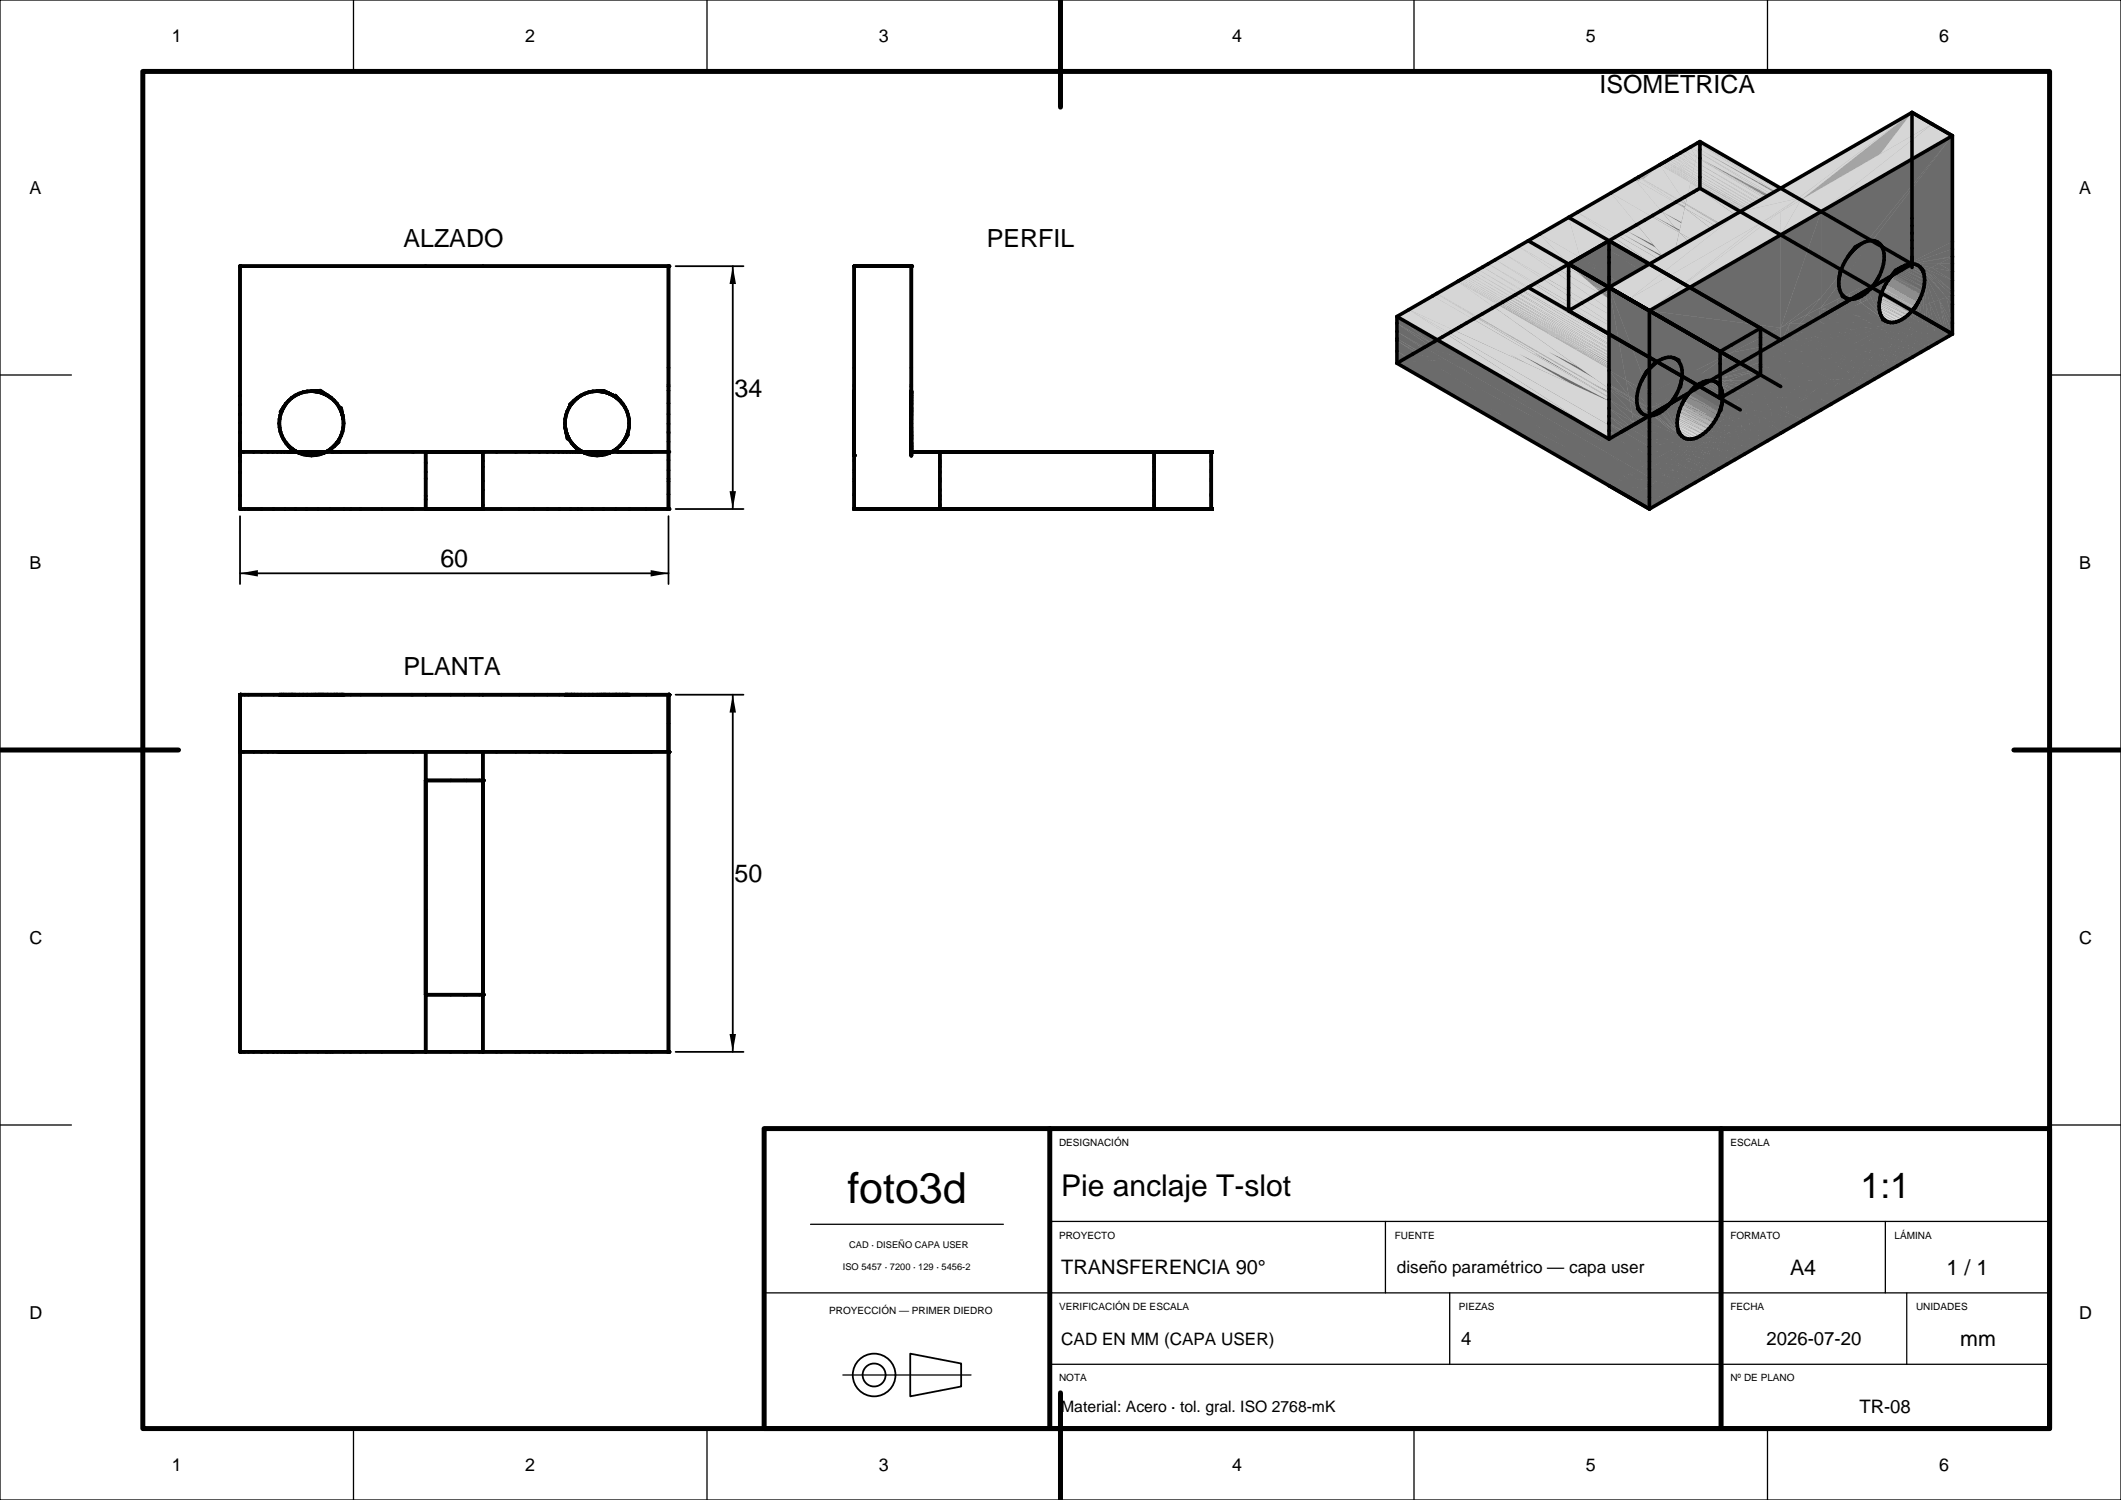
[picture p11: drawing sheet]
<svg xmlns="http://www.w3.org/2000/svg" width="297mm" height="210mm" viewBox="0 0 297 210" stroke-linecap="round" stroke-linejoin="round" font-family="sans-serif">
<defs><g id="words">
<text font-size="6" x="118.7" y="168.4">foto3d</text>
<text font-size="5" x="260.5" y="167.7">1:1</text>
<text font-size="4.2" x="148.6" y="167.4">Pie anclaje T-slot</text>
<g font-size="3.5">
<text x="224" y="13">ISOMÉTRICA</text>
<text x="56.5" y="34.5">ALZADO</text>
<text x="138.2" y="34.5">PERFIL</text>
<text x="102.9" y="55.5">34</text>
<text x="61.7" y="79.3">60</text>
<text x="56.5" y="94.5">PLANTA</text>
<text x="102.9" y="123.5">50</text>
</g>
<g font-size="3">
<text x="250.7" y="178.5">A4</text>
<text x="272.6" y="178.5">1 / 1</text>
<text x="274.5" y="188.5">mm</text>
</g>
<text font-size="2.8" x="148.6" y="178.4">TRANSFERENCIA 90°</text>
<g font-size="2.6">
<text x="204.6" y="188.3">4</text>
<text x="247.4" y="188.3">2026-07-20</text>
<text x="260.4" y="197.8">TR-08</text>
</g>
<g font-size="2.5">
<text x="24.1" y="5.9">1</text>
<text x="73.6" y="5.9">2</text>
<text x="123.1" y="5.9">3</text>
<text x="172.6" y="5.9">4</text>
<text x="222.1" y="5.9">5</text>
<text x="271.6" y="5.9">6</text>
<text x="4.2" y="27.2">A</text>
<text x="291.2" y="27.2">A</text>
<text x="4.2" y="79.7">B</text>
<text x="291.2" y="79.7">B</text>
<text x="4.2" y="132.2">C</text>
<text x="291.2" y="132.2">C</text>
<text x="4.2" y="184.7">D</text>
<text x="291.2" y="184.7">D</text>
<text x="24.1" y="205.9">1</text>
<text x="73.6" y="205.9">2</text>
<text x="123.1" y="205.9">3</text>
<text x="172.6" y="205.9">4</text>
<text x="222.1" y="205.9">5</text>
<text x="271.6" y="205.9">6</text>
</g>
<g font-size="2.4">
<text x="195.6" y="178.3">diseño paramétrico — capa user</text>
<text x="148.6" y="188.3">CAD EN MM (CAPA USER)</text>
</g>
<text font-size="2.2" x="148.6" y="197.7">Material: Acero · tol. gral. ISO 2768-mK</text>
<g font-size="1.4">
<text x="148.3" y="160.4">DESIGNACIÓN</text>
<text x="242.3" y="160.4">ESCALA</text>
<text x="148.3" y="173.4">PROYECTO</text>
<text x="195.3" y="173.4">FUENTE</text>
<text x="242.3" y="173.4">FORMATO</text>
<text x="265.3" y="173.4">LÁMINA</text>
<text x="116.1" y="183.9">PROYECCIÓN — PRIMER DIEDRO</text>
<text x="148.3" y="183.4">VERIFICACIÓN DE ESCALA</text>
<text x="204.3" y="183.4">PIEZAS</text>
<text x="242.3" y="183.4">FECHA</text>
<text x="268.3" y="183.4">UNIDADES</text>
<text x="148.3" y="193.4">NOTA</text>
<text x="242.3" y="193.4">Nº DE PLANO</text>
</g>
<g font-size="1.3">
<text x="118" y="177.9">ISO 5457 · 7200 · 129 · 5456-2</text>
<text x="118.9" y="174.7">CAD · DISEÑO CAPA USER</text>
</g>
</g></defs>
<g fill="#a6a6a6">
<path d="M237.2 26.7l.8-.3z"/>
<path d="M237.2 26.7l.4-.1-.4 .2z"/>
<path d="M238 24.8v1.6l-.8 .3z"/>
<path d="M237.2 26.7l.4-.1z"/>
<path d="M235.8 27.3l1.4-.6v.1z"/>
<path d="M235.8 27l1.4-.3z"/>
<path d="M235.8 27.3l1.4-.5-1.3 .8z"/>
<path d="M235.8 27l1.4-.3-1.4 .6z"/>
<path d="M234.7 27.8l1.1-.5 .1 .3z"/>
<path d="M236.2 21.6l1.8 3.2-.8 1.9z"/>
<path d="M234.7 27.8l1.2-.2-1.2 .7z"/>
<path d="M234.6 27.2l1.2-.2v.3z"/>
</g>
<path d="M238 24.8l7.7 4.4-7.7-2.8z" fill="#919191"/>
<g fill="#a6a6a6">
<path d="M234.6 27.2l1.2 .1-1.1 .5z"/>
<path d="M235.4 21.8l1.8 4.9-1.4 .3z"/>
<path d="M236.2 21.6l1.8 .6v2.6z"/>
<path d="M233.6 28.2l1.1-.4v.5z"/>
<path d="M233.6 28.2l1.1 .1-1.1 .6z"/>
<path d="M233.7 27.4l.9-.2 .1 .6z"/>
<path d="M237.2 21.2l.8-.3v1.3z"/>
<path d="M233.7 27.4l1 .4-1.1 .4z"/>
<path d="M232.7 28.6l.9-.4v.7z"/>
<path d="M238 20.3v.6l-.8 .3z"/>
<path d="M235.4 21.8l.8-.2 1 5.1z"/>
<path d="M234.8 22.1l1 4.9-1.2 .2z"/>
<path d="M232.7 28.6l.9 .3-1.1 .6z"/>
<path d="M236.2 21.6l1-.4 .8 1z"/>
<path d="M237.7 20l.3-.2v.5z"/>
<path d="M237.7 20l.3 .3-.8 .9z"/>
<path d="M232.8 27.5l.9-.1-.1 .8z"/>
<path d="M232.8 27.5l.8 .7-.9 .4z"/>
</g>
<path d="M237.7 20l.3-.2-.1 .4z" fill="#d6d6d6"/>
<g fill="#a6a6a6">
<path d="M236.7 20.6l1-.6-.5 1.2z"/>
<path d="M231.7 29l1-.4-.2 .9z"/>
<path d="M234.3 22.2l.3 5-.9 .2z"/>
<path d="M234.8 22.1l.6-.3 .4 5.2z"/>
<path d="M231.7 29l.8 .5-1.1 .7z"/>
<path d="M236.7 20.6l.5 .6-1 .4z"/>
</g>
<path d="M237.7 20l.2 .2-.2 1z" fill="#d6d6d6"/>
<g fill="#a6a6a6">
<path d="M232.1 27.7l.7-.2-.1 1.1z"/>
<path d="M232.1 27.7l.6 .9-1 .4z"/>
</g>
<path d="M236.7 20.6l1-.6v1.2z" fill="#d6d6d6"/>
<g fill="#a6a6a6">
<path d="M235.9 21.1l.8-.5-.5 1z"/>
<path d="M230.8 29.4l.9-.4-.3 1.2z"/>
<path d="M234.3 22.2l.5-.1-.2 5.1z"/>
<path d="M234 22.4l-.3 5-.9 .1z"/>
<path d="M235.9 21.1l.3 .5-.8 .2z"/>
<path d="M230.8 29.4l.6 .8-1.1 .6z"/>
<path d="M231.4 27.8l.7-.1-.4 1.3z"/>
<path d="M235.3 21.4l.6-.3-.5 .7z"/>
<path d="M231.4 27.8l.3 1.2-.9 .4z"/>
</g>
<path d="M235.9 21.1l.8-.5 .8 1.4z" fill="#d6d6d6"/>
<path d="M234 22.4l.3-.2-.6 5.2z" fill="#a6a6a6"/>
<path d="M236.7 20.6l1 .6-.2 .8z" fill="#d6d6d6"/>
<g fill="#a6a6a6">
<path d="M233.6 22.5l-.8 5-.7 .2z"/>
<path d="M235.3 21.4l.1 .4-.6 .3z"/>
<path d="M229.8 29.8l1-.4-.5 1.4z"/>
<path d="M234.8 21.7l.5-.3-.5 .7z"/>
<path d="M229.8 29.8l.5 1-1.2 .7z"/>
<path d="M233.6 22.5l.4-.1-1.2 5.1z"/>
<path d="M234.8 21.7v.4l-.5 .1z"/>
<path d="M230.7 27.9l.7-.1-.6 1.6z"/>
</g>
<path d="M235.3 21.4l.6-.3 1.5 1.5z" fill="#d6d6d6"/>
<g fill="#a6a6a6">
<path d="M233.3 22.6l-1.2 5.1-.7 .1z"/>
<path d="M230.7 27.9l.1 1.5-1 .4z"/>
<path d="M234.3 22l.5-.3-.5 .5z"/>
</g>
<path d="M235.9 21.1l1.6 .9-.1 .6z" fill="#d6d6d6"/>
<g fill="#a6a6a6">
<path d="M234.3 22v.2l-.3 .2z"/>
<path d="M233.3 22.6l.3-.1-1.5 5.2z"/>
<path d="M228.8 30.3l1-.5-.7 1.7z"/>
<path d="M234 22.2l.3-.2-.3 .4z"/>
</g>
<path d="M234.8 21.7l.5-.3 2 1.8z" fill="#d6d6d6"/>
<g fill="#a6a6a6">
<path d="M233.1 22.7l-1.7 5.1-.7 .1z"/>
<path d="M233.6 22.5l.4-.3v.2z"/>
</g>
<path d="M238 22.2l20.8 12-20.8-9.4z" fill="#919191"/>
<g fill="#a6a6a6">
<path d="M230 28l.7-.1-.9 1.9z"/>
<path d="M233.2 22.6h.1l-1.9 5.2z"/>
<path d="M228.8 30.3l.3 1.2-1.4 .8z"/>
<path d="M233.6 22.4l.4-.2-.4 .3z"/>
<path d="M233.1 22.7l.1-.1-1.8 5.2z"/>
</g>
<path d="M237.6 26.6l.4-.2 29.7 17.1z" fill="#6b6b6b"/>
<g fill="#a6a6a6">
<path d="M230 28l-.2 1.8-1 .5z"/>
<path d="M233.3 22.6l.3-.2v.1z"/>
</g>
<g fill="#d6d6d6">
<path d="M235.3 21.4l2.1 1.2-.1 .6z"/>
<path d="M234.3 22l.5-.3 2.4 1.9z"/>
</g>
<g fill="#a6a6a6">
<path d="M233.4 22.5l.2-.1z"/>
<path d="M232.9 22.8l.2-.1-2.4 5.2z"/>
<path d="M232.9 22.8l-2.2 5.1-.7 .1z"/>
<path d="M233.2 22.6l.2-.1z"/>
</g>
<path d="M237.2 26.8l.4-.2 29.7 17.2z" fill="#6b6b6b"/>
<path d="M234 22.2l.3-.2 2.8 2z" fill="#d6d6d6"/>
<path d="M232.7 22.9l.2-.1-2.9 5.2z" fill="#a6a6a6"/>
<path d="M234.8 21.7l2.5 1.5-.1 .4z" fill="#d6d6d6"/>
<g fill="#a6a6a6">
<path d="M229.3 28.2l.7-.2-1.2 2.3z"/>
<path d="M228.8 30.3l-1.1 2-1.2 .4z"/>
<path d="M232.7 22.9l-2.7 5.1-.7 .2z"/>
<path d="M226.5 32.7l1.2-.4-.6 .4z"/>
</g>
<path d="M233.6 22.4l.4-.2 3 2.1z" fill="#d6d6d6"/>
<path d="M235.9 27.6l1.3-.8 29.7 17.2z" fill="#6b6b6b"/>
<g fill="#a6a6a6">
<path d="M232.6 23l.1-.1-3.4 5.3z"/>
<path d="M229.3 28.2l-.5 2.1-1.1 .4z"/>
<path d="M227.7 30.7l1.1-.4-2.3 2.4z"/>
</g>
<g fill="#d6d6d6">
<path d="M233.4 22.5l.2-.1 3.3 2.2z"/>
<path d="M234.3 22l2.9 1.6-.1 .4z"/>
</g>
<path d="M231.4 24l1-.9z" fill="#a6a6a6"/>
<path d="M238 24.8l20.8 9.4-13.1-5z" fill="#919191"/>
<g fill="#a6a6a6">
<path d="M226.5 32.7h.6l-1 .5z"/>
<path d="M232.4 23.1l.2-.1-4 5.3z"/>
<path d="M231.4 24l.8-.7z"/>
</g>
<path d="M233.2 22.6l.2-.1 3.5 2.3z" fill="#d6d6d6"/>
<path d="M232.6 23l-3.3 5.2-.7 .1z" fill="#a6a6a6"/>
<path d="M233.1 22.7l3.8 2.1z" fill="#d6d6d6"/>
<path d="M228.6 28.3l.7-.1-1.6 2.5z" fill="#a6a6a6"/>
<g fill="#d6d6d6">
<path d="M234 22.2l3.1 1.8-.1 .3z"/>
<path d="M232.9 22.8l.2-.1 3.7 2.4z"/>
</g>
<path d="M232.4 23.1l-4.7 5.4z" fill="#a6a6a6"/>
<path d="M232.7 22.9l.2-.1 3.9 2.5z" fill="#d6d6d6"/>
<g fill="#a6a6a6">
<path d="M230.6 24.5l.8-.5z"/>
<path d="M225.3 32.7l2.4-2-1.2 2z"/>
</g>
<path d="M234.7 28.3l1.2-.7 29.7 17.1z" fill="#6b6b6b"/>
<path d="M233.6 22.4l3.4 1.9-.1 .3z" fill="#d6d6d6"/>
<g fill="#a6a6a6">
<path d="M225.3 32.7h1.2l-.4 .5z"/>
<path d="M229.5 24.7l2.9-1.6-1 .9z"/>
<path d="M232.4 23.1l-3.8 5.2-.9 .2z"/>
</g>
<path d="M232.6 23l.1-.1 4.1 2.5z" fill="#d6d6d6"/>
<path d="M228.6 28.3l-.9 2.4-1.4 .6z" fill="#a6a6a6"/>
<path d="M232.4 23.1l.2-.1 4.1 2.5z" fill="#d6d6d6"/>
<path d="M230.1 24.7l1.3-.7z" fill="#a6a6a6"/>
<g fill="#d6d6d6">
<path d="M232.4 23.1l4.3 2.5z"/>
<path d="M233.4 22.5l3.5 2.1v.2z"/>
</g>
<path d="M226.3 31.3l1.4-.6-2.4 2z" fill="#a6a6a6"/>
<path d="M233.2 22.6l3.7 2.2z" fill="#d6d6d6"/>
<g fill="#a6a6a6">
<path d="M229.7 24.7l1.7-.7-1.3 .7z"/>
<path d="M227.7 28.5l.9-.2-2.3 3z"/>
<path d="M225.3 32.7l.8 .5-2.1 1.3z"/>
</g>
<path d="M233.1 22.7l3.8 2.1-.1 .3z" fill="#d6d6d6"/>
<g fill="#919191">
<path d="M238 20.9l27 15.6-27-14.3z"/>
<path d="M238 26.4l7.7 2.8 22 12.8z"/>
</g>
<g fill="#a6a6a6">
<path d="M229.5 24.7l1.9-.7-1.7 .7z"/>
<path d="M226.7 28.6l5.5-5.3-4.5 5.2z"/>
</g>
<path d="M232.9 22.8l3.9 2.3v.2z" fill="#d6d6d6"/>
<path d="M233.6 28.9l1.1-.6 28 17.4z" fill="#6b6b6b"/>
<g fill="#d6d6d6">
<path d="M232.7 22.9l4.1 2.4v.1z"/>
<path d="M232.6 23l4.2 2.4-.1 .1z"/>
</g>
<g fill="#a6a6a6">
<path d="M227.7 28.5l-1.4 2.8-1.7 .8z"/>
<path d="M229.4 24.8l.3-.1z"/>
<path d="M228.9 25.1l.5-.3 .7-.1z"/>
</g>
<path d="M232.4 23.1l4.3 2.5z" fill="#d6d6d6"/>
<g fill="#a6a6a6">
<path d="M224 32.7l2.3-1.4-1 1.4z"/>
<path d="M225.4 28.9l6.4-5.2-5.1 4.9z"/>
</g>
<path d="M232.5 29.5l1.1-.6 29.1 16.8z" fill="#6b6b6b"/>
<g fill="#a6a6a6">
<path d="M224.6 32.1l1.7-.8-2.3 1.4z"/>
<path d="M221 36.1l4.3-3.4-1.3 1.8z"/>
</g>
<path d="M238 20.3l29.7 17.2-29.7-16.6z" fill="#919191"/>
<path d="M225.6 27l3.3-1.9 1.7-.6z" fill="#a6a6a6"/>
<path d="M238 19.8l29.7 17.7-29.7-17.2z" fill="#919191"/>
<path d="M231.4 30.2l1.1-.7 28.3 16.4z" fill="#6b6b6b"/>
<path d="M229.5 24.7l2.9-1.6 3.6 5.4z" fill="#d6d6d6"/>
<g fill="#a6a6a6">
<path d="M224 32.7h1.3l-4.3 3.4z"/>
<path d="M222.5 32.7l4.2-4.1 1-.1z"/>
<path d="M222.5 32.7l5.2-4.2-3.1 3.6z"/>
</g>
<g fill="#d6d6d6">
<path d="M232.4 23.1l4.3 2.5-.7 2.9z"/>
<path d="M238 19.8l29.4 17.4-29.5-17z"/>
</g>
<g fill="#a6a6a6">
<path d="M223 32.7l1.6-.6-.6 .6z"/>
<path d="M221 36.1l3-1.6z"/>
<path d="M223.4 29.3l8-5.3-6 4.9z"/>
</g>
<path d="M230.3 30.8l1.1-.6 27.5 15.8z" fill="#6b6b6b"/>
<path d="M229.4 24.8l.1-.1 6.5 3.9z" fill="#d6d6d6"/>
<path d="M222.5 32.7l2.1-.6-1.6 .6z" fill="#a6a6a6"/>
<path d="M228.9 25.1l.5-.3 6.5 4.3z" fill="#d6d6d6"/>
<path d="M229.1 31.5l1.2-.7 26.6 15.4z" fill="#6b6b6b"/>
<path d="M237.9 20.2l28.5 17.6-28.7-16.6z" fill="#d6d6d6"/>
<g fill="#a6a6a6">
<path d="M221 36.1l-.1 .1z"/>
<path d="M219.7 35.9l3.3-3.2h1z"/>
<path d="M219.7 35.9l4.3-3.2-3 3.4z"/>
<path d="M220.6 32.7l4.8-3.8 1.3-.3z"/>
<path d="M222.1 33.1l.4-.4h.5z"/>
<path d="M220.9 29.7l4.7-2.7 5.4-2.7z"/>
<path d="M220.6 32.7l6.1-4.1-4.2 4.1z"/>
<path d="M219.7 35.9l1.3 .2-.1 .1z"/>
</g>
<path d="M227.7 32.3l1.4-.8 25.7 14.8z" fill="#6b6b6b"/>
<g fill="#a6a6a6">
<path d="M222.1 33.1l.9-.4-3.3 3.2z"/>
<path d="M220.9 29.7l10.1-5.4-7.6 5z"/>
<path d="M219.7 35.9l1.2 .3-1.2 .8z"/>
</g>
<g fill="#d6d6d6">
<path d="M237.7 21.2l27.9 17-28.1-16.2z"/>
<path d="M229.5 24.7l6.5 3.8v.1z"/>
</g>
<path d="M227.1 32.7l.6-.4 24.7 14.2z" fill="#6b6b6b"/>
<path d="M223.4 29.3l2-.4-4.8 3.8z" fill="#a6a6a6"/>
<path d="M229.4 24.8l6.6 3.8-.1 .5z" fill="#d6d6d6"/>
<g fill="#a6a6a6">
<path d="M219.7 35.5l2.4-2.4-2.4 2.8z"/>
<path d="M219.7 33.5l2.8-.8-.4 .4z"/>
</g>
<path d="M226.1 33.2l1-.5 24.1 13.9z" fill="#6b6b6b"/>
<path d="M237.5 22l27.5 16.6-27.6-16z" fill="#d6d6d6"/>
<g fill="#a6a6a6">
<path d="M219.7 34.1l2.4-1-2.4 2.4z"/>
<path d="M219.3 35.8l.4-.3v.4z"/>
<path d="M216.8 38.2l2.9-2.3v1.1z"/>
</g>
<path d="M238 22.2l27 14.3-6.2-2.3z" fill="#919191"/>
<g fill="#a6a6a6">
<path d="M219.7 33.5l.9-.8h1.9z"/>
<path d="M219.7 33.5l2.4-.4-2.4 1z"/>
</g>
<path d="M237.6 26.6l30.1 16.9-.4 .3z" fill="#6b6b6b"/>
<g fill="#d6d6d6">
<path d="M225.6 27l3.3-1.9 6.2 7.4z"/>
<path d="M237.4 22.6l27.1 16.3-27.2-15.7z"/>
</g>
<path d="M238 26.4l29.7 15.6v1.5z" fill="#919191"/>
<g fill="#a6a6a6">
<path d="M216.8 38.2l2.5-2.4 .4 .1z"/>
<path d="M216.8 38.2l2.9-1.2-2.5 1.4z"/>
</g>
<g fill="#6b6b6b">
<path d="M224 34.5l2.1-1.3 23.4 13.5z"/>
<path d="M237.2 26.8l30.1 17-.4 .2z"/>
</g>
<path d="M219.7 32.7l3.7-3.4-2.8 3.4z" fill="#a6a6a6"/>
<path d="M237.3 23.2l26.7 15.9-26.8-15.5z" fill="#d6d6d6"/>
<path d="M217.3 35.6h2.4" fill="none" stroke="#a6a6a6" stroke-width=".39"/>
<path d="M217.2 38.4l2.5-1.4 5.6 3.2z" fill="#6b6b6b"/>
<g fill="#a6a6a6">
<path d="M217.3 35.4l2.4-1.3v1.4z"/>
<path d="M219.7 32.7h.9l-.9 .8z"/>
</g>
<path d="M228.9 25.1l7 4-.8 3.4z" fill="#d6d6d6"/>
<path d="M219.7 31.7l3.7-2.4-3.7 3.4z" fill="#a6a6a6"/>
<path d="M237.2 23.6l26.5 15.7-26.6-15.3z" fill="#d6d6d6"/>
<path d="M235.9 27.6l31 16.4-1.3 .7z" fill="#6b6b6b"/>
<g fill="#a6a6a6">
<path d="M215.8 39.2l1-1 .4 .2z"/>
<path d="M218 34.8l1.7-1.3v.6z"/>
</g>
<path d="M237.1 24l26.2 15.5-26.3-15.2z" fill="#d6d6d6"/>
<g fill="#a6a6a6">
<path d="M219.7 30.4l1.2-.7 2.5-.4z"/>
<path d="M219.7 30.4l3.7-1.1-3.7 2.4z"/>
<path d="M214.8 37.4l4.5-1.6-2.5 2.4z"/>
</g>
<path d="M245.7 29.2l13.1 5 8.9 5.1z" fill="#919191"/>
<path d="M217.3 35.4l.7-.6 1.7-.7z" fill="#a6a6a6"/>
<path d="M221.1 36.1l2.9-1.6 21.7 12.5z" fill="#6b6b6b"/>
<path d="M237 24.3l26.1 15.4-26.2-15.1z" fill="#d6d6d6"/>
<path d="M214 39.8l2.8-1.6-1 1z" fill="#a6a6a6"/>
<path d="M234.7 28.3l30.9 16.4-1.2 .7z" fill="#6b6b6b"/>
<path d="M236.9 24.6l26 15.2-26-15z" fill="#d6d6d6"/>
<path d="M214.8 37.4l2.5-2 2 .4z" fill="#a6a6a6"/>
<path d="M236.9 24.8l25.9 15z" fill="#d6d6d6"/>
<path d="M218 32.8l1.7-1.1v1z" fill="#a6a6a6"/>
<path d="M215.8 39.2l1.4-.8 5.6 3.3z" fill="#6b6b6b"/>
<path d="M236.9 24.8l25.7 15.1-25.8-14.8z" fill="#d6d6d6"/>
<path d="M234.7 28.3l29.7 17.1-1.7 .3z" fill="#6b6b6b"/>
<g fill="#a6a6a6">
<path d="M216.9 35.3l1.1-.5-.7 .6z"/>
<path d="M214 39.8l1.8-.6-1.5 .8z"/>
</g>
<path d="M236.8 25.1l25.6 14.9-25.6-14.7z" fill="#d6d6d6"/>
<path d="M220.9 36.2l.2-.1 19.5 11.3z" fill="#6b6b6b"/>
<g fill="#a6a6a6">
<path d="M214.7 34.9l5-2.2v.8z"/>
<path d="M214.8 37.4l2 .8-2.8 1.6z"/>
</g>
<path d="M236.8 25.3l25.5 14.8-25.5-14.7z" fill="#d6d6d6"/>
<path d="M238 20.9l29.7 16.6-2.7-1z" fill="#919191"/>
<path d="M217.2 38.4l8.1 1.8-2.5 1.5z" fill="#6b6b6b"/>
<g fill="#a6a6a6">
<path d="M219.7 30.4v1.3l-1.7 1.1z"/>
<path d="M214.7 34.9l5-1.4-1.7 1.3z"/>
</g>
<path d="M236.8 25.4l25.3 14.8-25.4-14.7z" fill="#d6d6d6"/>
<path d="M219.7 37l1.2-.8 19.5 11.2z" fill="#6b6b6b"/>
<path d="M236.7 25.5l25.4 14.7z" fill="#d6d6d6"/>
<path d="M214 39.8l.3 .2-.3 .2z" fill="#a6a6a6"/>
<path d="M232.5 29.5l30.2 16.2-1.9 .2z" fill="#6b6b6b"/>
<path d="M245.7 29.2l22 10.1v2.7z" fill="#919191"/>
<path d="M214.3 40l1.5-.8 5.7 3.2z" fill="#6b6b6b"/>
<g fill="#a6a6a6">
<path d="M214.7 34.9l3.3-2.1 1.7-.1z"/>
<path d="M214.7 34.9l3.3-.1-1.1 .5z"/>
</g>
<path d="M231.4 30.2l29.4 15.7-1.9 .1z" fill="#6b6b6b"/>
<path d="M214 36.5l2.9-1.2 .4 .1z" fill="#a6a6a6"/>
<path d="M225 39.1h.3v1.1z" fill="#6b6b6b"/>
<path d="M214 37l3.3-1.6-2.5 2z" fill="#a6a6a6"/>
<path d="M224.3 39.7l.7-.6 .3 1.1z" fill="#6b6b6b"/>
<path d="M214 38.1l.8-.7-.8 2.4z" fill="#a6a6a6"/>
<path d="M225 39.1l.3-.4v.4z" fill="#6b6b6b"/>
<path d="M238 19.8l29.7 17.2v.5z" fill="#919191"/>
<g fill="#6b6b6b">
<path d="M230.3 30.8l28.6 15.2-2 .2z"/>
<path d="M224.3 39.7l1 .5-2.5 1.5z"/>
<path d="M215.8 39.2l7 2.5-1.3 .7z"/>
</g>
<g fill="#a6a6a6">
<path d="M211.3 40.3l2.7-.5v.4z"/>
<path d="M215.6 32.8l4.1-2.4-1.7 2.4z"/>
</g>
<g fill="#d6d6d6">
<path d="M238 19.8l29.7 17.2-.3 .2z"/>
<path d="M220.9 29.7l4.7-2.7 8.4 10.3z"/>
</g>
<path d="M214 40.2l.3-.2 5.7 3.3z" fill="#6b6b6b"/>
<g fill="#a6a6a6">
<path d="M212.9 39l1.1-.9v1.7z"/>
<path d="M214 36.5l3.3-1.1-3.3 1.6z"/>
</g>
<g fill="#6b6b6b">
<path d="M225.3 39.1l3.6 2.1-3.6-1z"/>
<path d="M229.1 31.5l27.8 14.7-2.1 .1z"/>
</g>
<g fill="#a6a6a6">
<path d="M214 37l.8 .4-.8 .7z"/>
<path d="M211.3 40.3l2.7-.1-1.8 1.1z"/>
</g>
<path d="M237.9 20.2l29.5 17-1 .6z" fill="#d6d6d6"/>
<path d="M225.3 38.7l3.6 2.5-3.6-2.1z" fill="#6b6b6b"/>
<g fill="#a6a6a6">
<path d="M211.3 40.3l1.6-1.3 1.1 .8z"/>
<path d="M214 35.4l2.9-.1-2.9 1.2z"/>
</g>
<path d="M222.5 41.5l1.8-1.8-1.5 2z" fill="#6b6b6b"/>
<path d="M214 35.4l.7-.5 2.2 .4z" fill="#a6a6a6"/>
<path d="M223 38.9h2.3" fill="none" stroke="#6b6b6b" stroke-width=".39"/>
<path d="M227.7 32.3l27.1 14-2.4 .2z" fill="#6b6b6b"/>
<path d="M236.7 25.6l22.5 16.3-23.2-13.4z" fill="#d6d6d6"/>
<path d="M223 38.7l2 .4-.7 .6z" fill="#6b6b6b"/>
<path d="M214 34.8l4-2-3.3 2.1z" fill="#a6a6a6"/>
<g fill="#6b6b6b">
<path d="M214.3 40l7.2 2.4-1.5 .9z"/>
<path d="M227.1 32.7l25.3 13.8-1.2 .1z"/>
<path d="M223 38.7l2.3-1.9v1.9z"/>
<path d="M221.5 42.4l1-.9 .3 .2z"/>
</g>
<path d="M225.6 27l9.5 5.5-1.1 4.8z" fill="#d6d6d6"/>
<path d="M213.4 36.8l.6-.3v.5z" fill="#a6a6a6"/>
<path d="M222.8 38.8l1.5 .9-1.8 1.8z" fill="#6b6b6b"/>
<path d="M214 33.7l1.6-.9h2.4z" fill="#a6a6a6"/>
<path d="M237.7 21.2l28.7 16.6-.8 .4z" fill="#d6d6d6"/>
<g fill="#6b6b6b">
<path d="M226.1 33.2l25.1 13.4-1.7 .1z"/>
<path d="M225.3 36.8l4.9 4.7-4.9-2.8z"/>
</g>
<g fill="#a6a6a6">
<path d="M209.9 41.4l2.3-.1-1.8 1z"/>
<path d="M214 33.7l4-.9-4 2z"/>
</g>
<path d="M214 40.2l6 3.1-.3 .2z" fill="#6b6b6b"/>
<g fill="#a6a6a6">
<path d="M211.2 37.7l2.8 .4-1.1 .9z"/>
<path d="M211.2 37.7l2.8-.7v1.1z"/>
<path d="M209.9 41.4l1.4-1.1 .9 1z"/>
</g>
<g fill="#6b6b6b">
<path d="M222.8 38.8l.2-.1 1.3 1z"/>
<path d="M225.3 38.7l4.9 2.8-1.3-.3z"/>
<path d="M220 43.3l2.5-1.8-1 .9z"/>
</g>
<g fill="#a6a6a6">
<path d="M214 34.8l.7 .1-.7 .5z"/>
<path d="M212.5 36.4l1.5 .1-.6 .3z"/>
</g>
<path d="M223.7 36h1.6v.8z" fill="#6b6b6b"/>
<g fill="#d6d6d6">
<path d="M219.7 30.4l1.2-.7 12.8 8.9z"/>
<path d="M237.5 22l28.1 16.2-.6 .4z"/>
</g>
<g fill="#a6a6a6">
<path d="M212.5 36.4l1.5-1v1.1z"/>
<path d="M211.2 37.7l2.2-.9 .6 .2z"/>
</g>
<path d="M224 34.5l25.5 12.2-3.8 .3z" fill="#6b6b6b"/>
<g fill="#d6d6d6">
<path d="M236 28.5l23.1 13.4-23.1-13.3z"/>
<path d="M215.6 32.8l4.1-2.4 1.6 5.6z"/>
</g>
<g fill="#6b6b6b">
<path d="M223.7 36l1.6 .8-2.3 1.9z"/>
<path d="M223.7 36l1.6-1v1z"/>
<path d="M219.7 43l2.8-1.5-2.5 1.8z"/>
</g>
<g fill="#a6a6a6">
<path d="M208.6 42.4l1.8-.1-1.5 .9z"/>
<path d="M208.6 42.4l1.3-1 .5 .9z"/>
<path d="M209.6 38.4l3.3 .6-1.6 1.3z"/>
</g>
<path d="M236 28.6l22.6 13.6-22.7-13.1z" fill="#d6d6d6"/>
<path d="M220.5 40.7l2.3-1.9-.3 2.7z" fill="#6b6b6b"/>
<g fill="#d6d6d6">
<path d="M237.4 22.6l27.6 16-.5 .3z"/>
<path d="M219.7 30.4l5.6 3.3-4 2.3z"/>
</g>
<g fill="#6b6b6b">
<path d="M222.4 38.6l.6 .1-.2 .1z"/>
<path d="M212.2 41.3l1.8-1.1 14.1 8.2z"/>
</g>
<path d="M210.9 37.5l1.6-1.1 .9 .4z" fill="#a6a6a6"/>
<g fill="#6b6b6b">
<path d="M219.7 41.3l2.8 .2-2.8 1.5z"/>
<path d="M223.7 36l-.7 2.7-.6-.1z"/>
</g>
<path d="M237.3 23.2l27.2 15.7-.5 .2z" fill="#d6d6d6"/>
<g fill="#6b6b6b">
<path d="M219.7 43l.3 .3-.3 .2z"/>
<path d="M221.1 36.1l24.6 10.9-5.1 .4z"/>
</g>
<g fill="#a6a6a6">
<path d="M209.6 38.4l1.6-.7 1.7 1.3z"/>
<path d="M210.9 37.5l2.5-.7-2.2 .9z"/>
<path d="M212.6 34.5l1.4-.8v1.1z"/>
</g>
<g fill="#6b6b6b">
<path d="M219.7 41.3l.8-.6 2 .8z"/>
<path d="M222.4 38.6l.4 .2-2.3 1.9z"/>
</g>
<path d="M210.7 35.6l3.3-.8v.6z" fill="#a6a6a6"/>
<path d="M220.9 36.2l19.7 11.2h-.2z" fill="#6b6b6b"/>
<path d="M207.5 43.3l1.1-.9 .3 .8z" fill="#a6a6a6"/>
<path d="M258.8 34.2l6.2 2.3 2.7 1.6z" fill="#919191"/>
<g fill="#a6a6a6">
<path d="M208.5 39l2.8 1.3-1.4 1.1z"/>
<path d="M207.5 43.3l1.4-.1-1.3 .7z"/>
</g>
<path d="M237.2 23.6l26.8 15.5-.3 .2z" fill="#d6d6d6"/>
<path d="M210.7 35.6l3.3-.2-1.5 1z" fill="#a6a6a6"/>
<path d="M219.7 37l20.7 10.4-2.3 .2z" fill="#6b6b6b"/>
<path d="M237.1 24l26.6 15.3-.4 .2z" fill="#d6d6d6"/>
<path d="M221.3 36l4-2.3v1.3z" fill="#6b6b6b"/>
<path d="M267.7 42l.3 .1-.3 1.4z" fill="#919191"/>
<path d="M210.4 42.3l1.8-1 12.7 7.3z" fill="#6b6b6b"/>
<path d="M258.8 34.2l8.9 3.9v1.2z" fill="#919191"/>
<g fill="#6b6b6b">
<path d="M267.3 43.8l.4-.3 2.9 1.6z"/>
<path d="M221.3 36l4-1-1.6 1z"/>
<path d="M221 37.8l2.7-1.8-1.3 2.6z"/>
</g>
<path d="M210.7 35.6l1.9-1.1 1.4 .3z" fill="#a6a6a6"/>
<path d="M225.3 36l11.2 7.3-11.2-6.5z" fill="#6b6b6b"/>
<g fill="#d6d6d6">
<path d="M214 33.7l1.6-.9 4.1 4.2z"/>
<path d="M237 24.3l26.3 15.2-.2 .2z"/>
</g>
<g fill="#a6a6a6">
<path d="M206.4 44.2l1.1-.9 .1 .6z"/>
<path d="M207.6 39.5l2.3 1.9-1.3 1z"/>
<path d="M208.5 39l1.1-.6 1.7 1.9z"/>
</g>
<g fill="#6b6b6b">
<path d="M266.9 44l.4-.2 2.8 1.6z"/>
<path d="M220.4 38.2l2 .4-1.9 2.1z"/>
</g>
<g fill="#a6a6a6">
<path d="M209.6 38.3l1.3-.8 .3 .2z"/>
<path d="M206.4 44.2l1.2-.3-1.2 .7z"/>
</g>
<g fill="#d6d6d6">
<path d="M236.9 24.6l26.2 15.1-.2 .1z"/>
<path d="M236.9 24.8l26 15z"/>
</g>
<path d="M219.7 40.3l.8 .4-.8 .6z" fill="#6b6b6b"/>
<g fill="#a6a6a6">
<path d="M209.6 38.3l1.6-.6-1.6 .7z"/>
<path d="M209.4 36.4h3.1l-1.6 1.1z"/>
</g>
<path d="M236.9 24.8l25.9 15-.2 .1z" fill="#d6d6d6"/>
<g fill="#6b6b6b">
<path d="M225.3 36.8l11.2 6.5-6.3-1.8z"/>
<path d="M220.4 38.2l.6-.4 1.4 .8z"/>
<path d="M267.3 43.8l3.3 1.3-.5 .3z"/>
<path d="M208.9 43.2l1.5-.9 11.3 6.6z"/>
<path d="M265.6 44.7l1.3-.7 2.8 1.6z"/>
</g>
<path d="M236.8 25.1l25.8 14.8-.2 .1z" fill="#d6d6d6"/>
<path d="M206.9 40.1l1.7 2.3-1.1 .9z" fill="#a6a6a6"/>
<path d="M221.3 36h2.4l-2.7 1.8z" fill="#6b6b6b"/>
<path d="M205.3 45.1l1.1-.9v.4z" fill="#a6a6a6"/>
<path d="M268.6 39.8l-.6 2.3-.3-.1z" fill="#919191"/>
<path d="M236.8 25.3l25.6 14.7-.1 .1z" fill="#d6d6d6"/>
<path d="M207.6 39.5l.9-.5 1.4 2.4z" fill="#a6a6a6"/>
<path d="M220.9 29.7l13.1 7.6-.3 1.3z" fill="#d6d6d6"/>
<path d="M209.4 36.4l1.3-.8 1.8 .8z" fill="#a6a6a6"/>
<path d="M266.9 44l3.2 1.4-.4 .2z" fill="#6b6b6b"/>
<g fill="#d6d6d6">
<path d="M236.8 25.4l25.5 14.7-.2 .1z"/>
<path d="M215.6 32.8l5.7 3.2-1.6 1z"/>
</g>
<path d="M205.3 45.1l1.1-.5-1.1 .7z" fill="#a6a6a6"/>
<path d="M219.7 38.7l.8 2-.8-.4z" fill="#6b6b6b"/>
<path d="M235.9 29.1l19.4 15.1-20.2-11.7z" fill="#d6d6d6"/>
<path d="M209 38.6l.6-.3v.1z" fill="#a6a6a6"/>
<path d="M236.7 25.5l25.4 14.7z" fill="#d6d6d6"/>
<path d="M225.3 35l13.7 8.9-13.7-7.9z" fill="#6b6b6b"/>
<path d="M268 42.1l5.4 3.1-5.7-1.7z" fill="#919191"/>
<path d="M219.7 38.7l.7-.5 .1 2.5z" fill="#6b6b6b"/>
<path d="M208.5 39l1.1-.6z" fill="#a6a6a6"/>
<path d="M267.7 39.3l.9 .5-.9 2.2z" fill="#919191"/>
<g fill="#a6a6a6">
<path d="M206.2 40.5l1.3 2.8-1.1 .9z"/>
<path d="M208.4 36.9l2.5 .6-1.3 .8z"/>
</g>
<g fill="#6b6b6b">
<path d="M207.6 43.9l1.3-.7 10.2 5.9z"/>
<path d="M225.3 40.2l3.6 1 17.6 10.2z"/>
</g>
<g fill="#a6a6a6">
<path d="M204.6 45.7l.7-.6v.2z"/>
<path d="M206.9 40.1l.7-.6 1 2.9z"/>
</g>
<path d="M264.4 45.4l1.2-.7 2.8 1.7z" fill="#6b6b6b"/>
<path d="M208.5 38.9l.5-.3-.5 .4z" fill="#a6a6a6"/>
<g fill="#6b6b6b">
<path d="M265.6 44.7l4.1 .9-1.3 .8z"/>
<path d="M262.7 45.7l1.7-.3-.4 .2z"/>
</g>
<path d="M236.7 25.6l25.4 14.6-2.9 1.7z" fill="#d6d6d6"/>
<path d="M208.4 36.9l1-.5 1.5 1.1z" fill="#a6a6a6"/>
<path d="M270.1 45.4l.5-.3 2.8 1.7z" fill="#6b6b6b"/>
<path d="M265 36.5l2.7 1v.6z" fill="#919191"/>
<path d="M205.5 40.9l.9 3.3-1.1 .9z" fill="#a6a6a6"/>
<g fill="#6b6b6b">
<path d="M262.7 45.7l1.3-.1-.7 .5z"/>
<path d="M219.7 37l1.3 .8-.6 .4z"/>
</g>
<g fill="#a6a6a6">
<path d="M207.6 37.4l2 .9-.6 .3z"/>
<path d="M207.5 39.3l1-.4v.1z"/>
</g>
<path d="M265 36.5l2.7 1z" fill="#919191"/>
<path d="M219.7 38l.7 .2-.7 .5z" fill="#6b6b6b"/>
<path d="M260.8 45.9h2.5" fill="none" stroke="#6b6b6b" stroke-width=".34"/>
<path d="M206.2 40.5l.7-.4 .6 3.2z" fill="#a6a6a6"/>
<g fill="#6b6b6b">
<path d="M206.4 44.6l1.2-.7 9.2 5.3z"/>
<path d="M219.7 37l1.6-1-.3 1.8z"/>
</g>
<path d="M267.7 43.5l5.7 1.7v1.6z" fill="#919191"/>
<path d="M207.5 39.3l1-.3-.9 .5z" fill="#a6a6a6"/>
<path d="M269.7 45.6l.4-.2 2.7 1.6z" fill="#6b6b6b"/>
<path d="M207.6 37.4l1.4 1.2-.5 .3z" fill="#a6a6a6"/>
<path d="M212.2 41.3l15.9 7.1-3.2 .2z" fill="#6b6b6b"/>
<path d="M267.7 39.3l1.1-.6-.2 1.1z" fill="#919191"/>
<path d="M219.7 37l.7 1.2-.7-.2z" fill="#6b6b6b"/>
<path d="M204.9 41.3l.4 3.8-.7 .6z" fill="#a6a6a6"/>
<g fill="#6b6b6b">
<path d="M263.3 46.1l1.1-.7 2.8 1.7z"/>
<path d="M258.9 46l1.9-.1 1.4 .8z"/>
<path d="M260.8 45.9l2.5 .2-1.1 .6z"/>
</g>
<path d="M267.7 38.1l1.1 .6-1.1 .6z" fill="#919191"/>
<path d="M264.4 45.4l4 1-1.2 .7z" fill="#6b6b6b"/>
<g fill="#a6a6a6">
<path d="M205.5 40.9l.7-.4 .2 3.7z"/>
<path d="M207.6 37.4l.8-.5 1.2 1.4z"/>
<path d="M204.9 41.3l-.3 4.4-.4 .2z"/>
</g>
<g fill="#6b6b6b">
<path d="M225.3 33.7l17.1 11.1-17.1-9.8z"/>
<path d="M268.4 46.4l1.3-.8 2.7 1.6z"/>
<path d="M270.1 45.4l3.3 1.4-.6 .2z"/>
</g>
<path d="M206.8 39.6l.7-.3 .1 .2z" fill="#a6a6a6"/>
<path d="M205.3 45.3l1.1-.7 8.3 4.8z" fill="#6b6b6b"/>
<path d="M268.6 39.8l4.8 2.8-5.4-.5z" fill="#919191"/>
<path d="M206.8 39.6l.8-.1-.7 .6z" fill="#a6a6a6"/>
<path d="M256.9 46.2l2-.2 2.2 1.3z" fill="#6b6b6b"/>
<path d="M207 37.7l1.5 1.2-1 .4z" fill="#a6a6a6"/>
<g fill="#6b6b6b">
<path d="M228.9 41.2l1.3 .3 16.3 9.9z"/>
<path d="M210.4 42.3l14.5 6.3-3.2 .3z"/>
<path d="M269.7 45.6l3.1 1.4-.4 .2z"/>
</g>
<path d="M267.7 37.5l1.3 .7-1.3-.1z" fill="#919191"/>
<path d="M258.9 46l3.3 .7-1.1 .6z" fill="#6b6b6b"/>
<path d="M204.9 41.3l.6-.4-.2 4.2z" fill="#a6a6a6"/>
<path d="M219.7 38.7l5.4 3.1-5.4-1.5z" fill="#919191"/>
<path d="M204.4 41.7l-.2 4.2-1 .6z" fill="#a6a6a6"/>
<g fill="#919191">
<path d="M267.7 38.1l1.3 .1-.2 .5z"/>
<path d="M219.7 38l3.4 2-3.4-1.3z"/>
</g>
<path d="M207 37.7l.6-.3 .9 1.5z" fill="#a6a6a6"/>
<g fill="#6b6b6b">
<path d="M262.2 46.7l1.1-.6 2.8 1.6z"/>
<path d="M204.6 45.7l.7-.4 7.4 4.2z"/>
<path d="M254.8 46.3l2.1-.1 3.1 1.8z"/>
</g>
<g fill="#a6a6a6">
<path d="M206.1 39.9l.7-.3 .1 .5z"/>
<path d="M206.1 39.9l.8 .2-.7 .4z"/>
</g>
<g fill="#6b6b6b">
<path d="M272.8 47l.6-.2z"/>
<path d="M263.3 46.1l3.9 1-1.1 .6z"/>
</g>
<path d="M268 42.1l5.4 .5v2.6z" fill="#919191"/>
<path d="M206.5 38l1 1.3-.7 .3z" fill="#a6a6a6"/>
<path d="M219.7 40.3l10.7 6.2-10.7-5.2z" fill="#919191"/>
<g fill="#6b6b6b">
<path d="M225.3 36l13.7 7.9-2.5-.6z"/>
<path d="M208.9 43.2l12.8 5.7-2.6 .2z"/>
</g>
<path d="M219.7 41.3l14.1 8.2-14.1-6.5z" fill="#919191"/>
<path d="M204.2 45.9l.4-.2 6.9 3.9z" fill="#6b6b6b"/>
<path d="M219.7 37l3.4 3-3.4-2z" fill="#919191"/>
<path d="M272.4 47.2l.5-.2z" fill="#6b6b6b"/>
<path d="M204.4 41.7l.5-.4-.7 4.6z" fill="#a6a6a6"/>
<g fill="#6b6b6b">
<path d="M267.2 47.1l1.2-.7 2.6 1.4z"/>
<path d="M268.4 46.4l4 .8-1.4 .6z"/>
<path d="M256.9 46.2l4.2 1.1-1.1 .7z"/>
<path d="M272.4 47.2l.5-.2-.3 .3z"/>
<path d="M252.4 46.5l2.4-.2 4 2.4z"/>
<path d="M272.5 47.1l.4-.1-.3 .3z"/>
</g>
<g fill="#a6a6a6">
<path d="M205.6 40.1l.6 .4-.7 .4z"/>
<path d="M205.6 40.1l.5-.2 .1 .6z"/>
<path d="M206.5 38l.5-.3 .5 1.6z"/>
</g>
<path d="M236 28.5l23.2 13.4h-.1z" fill="#d6d6d6"/>
<path d="M203.8 42.1l-.6 4.4-1.2 .6z" fill="#a6a6a6"/>
<g fill="#919191">
<path d="M267.7 37.5l1.6-.6-.3 1.3z"/>
<path d="M267.7 36l1.6 .9-1.6 .6z"/>
</g>
<path d="M203.2 46.5l1-.6 6.6 3.8z" fill="#6b6b6b"/>
<path d="M206 38.3l.8 1.3-.7 .3z" fill="#a6a6a6"/>
<path d="M236 28.6l23.1 13.3-.5 .3z" fill="#d6d6d6"/>
<g fill="#6b6b6b">
<path d="M207.6 43.9l11.5 5.2-2.3 .1z"/>
<path d="M271 47.8l1.4-.6 .2 .1z"/>
<path d="M261.1 47.3l1.1-.6 2.8 1.6z"/>
</g>
<g fill="#919191">
<path d="M219.7 43l19.7 11.4-19.7-10.9z"/>
<path d="M268.8 38.7l4.6 2.7-4.8-1.6z"/>
</g>
<path d="M203.8 42.1l.6-.4-1.2 4.8z" fill="#a6a6a6"/>
<g fill="#6b6b6b">
<path d="M251.2 46.6l1.2-.1 5 2.9z"/>
<path d="M271.2 48l1.3-.9 .1 .2z"/>
</g>
<g fill="#a6a6a6">
<path d="M205.1 40.3l.4 .6-.6 .4z"/>
<path d="M205.1 40.3l.5-.2-.1 .8z"/>
</g>
<path d="M262.2 46.7l3.9 1-1.1 .6z" fill="#6b6b6b"/>
<path d="M206 38.3l.5-.3 .3 1.6z" fill="#a6a6a6"/>
<g fill="#6b6b6b">
<path d="M254.8 46.3l5.2 1.7-1.2 .7z"/>
<path d="M271 47.8l1.6-.5-1.4 .7z"/>
</g>
<path d="M205.7 38.5l.4 1.4-.5 .2z" fill="#a6a6a6"/>
<g fill="#6b6b6b">
<path d="M249.5 46.7l1.7-.1 5.6 3.2z"/>
<path d="M266.1 47.7l1.1-.6 2.4 1.3z"/>
</g>
<path d="M219.7 38.7l3.4 1.3 2 1.8z" fill="#919191"/>
<path d="M206.4 44.6l10.4 4.6-2.1 .2z" fill="#6b6b6b"/>
<path d="M212.6 34.5l1.4-.8 18.1 12z" fill="#d6d6d6"/>
<g fill="#6b6b6b">
<path d="M267.2 47.1l3.8 .7-1.4 .6z"/>
<path d="M202 47.1l1.2-.6 5.7 3.3z"/>
</g>
<g fill="#a6a6a6">
<path d="M203.2 42.5l-1.2 4.6-1.2 .7z"/>
<path d="M204.7 40.5l.2 .8-.5 .4z"/>
<path d="M205.7 38.5l.3-.2 .1 1.6z"/>
<path d="M204.7 40.5l.4-.2-.2 1z"/>
</g>
<path d="M271.1 47.4l1.4-.3-1.3 .9z" fill="#6b6b6b"/>
<path d="M203.2 42.5l.6-.4-1.8 5z" fill="#a6a6a6"/>
<path d="M269 38.2l4.4 2.5-4.6-2z" fill="#919191"/>
<path d="M205.4 38.7l.2 1.4-.5 .2z" fill="#a6a6a6"/>
<path d="M267.7 34.7l1.8 1.1-1.8 .2z" fill="#919191"/>
<g fill="#6b6b6b">
<path d="M245.7 47l3.8-.3 6.3 3.7z"/>
<path d="M205.3 45.3l9.4 4.1-2 .1z"/>
<path d="M260 48l1.1-.7 2.9 1.6z"/>
<path d="M269.6 48.4l1.4-.6 .2 .2z"/>
</g>
<path d="M267.7 36l1.8-.2-.2 1.1z" fill="#919191"/>
<path d="M205.4 38.7l.3-.2-.1 1.6z" fill="#a6a6a6"/>
<path d="M268.6 39.8l4.8 1.6v1.2z" fill="#919191"/>
<g fill="#a6a6a6">
<path d="M204.3 40.7l.1 1-.6 .4z"/>
<path d="M204.3 40.7l.4-.2-.3 1.2z"/>
</g>
<g fill="#6b6b6b">
<path d="M271.6 42l1.8 4.8-.5 .2z"/>
<path d="M261.1 47.3l3.9 1-1 .6z"/>
<path d="M252.4 46.5l6.4 2.2-1.4 .7z"/>
</g>
<path d="M205.1 38.9v1.4l-.4 .2z" fill="#a6a6a6"/>
<path d="M204.6 45.7l8.1 3.8-1.2 .1z" fill="#6b6b6b"/>
<path d="M235.9 29.1l22.7 13.1-3.3 2z" fill="#d6d6d6"/>
<path d="M200.8 47.8l1.2-.7 5 2.9z" fill="#6b6b6b"/>
<path d="M263.9 34.6l3.8 2.4-.3 .2z" fill="#a6a6a6"/>
<path d="M265 48.3l1.1-.6 2.3 1.3z" fill="#6b6b6b"/>
<path d="M205.1 38.9l.3-.2-.3 1.6z" fill="#a6a6a6"/>
<g fill="#6b6b6b">
<path d="M271.6 42l1.8 3.2v1.6z"/>
<path d="M271.1 47.4l.1 .6-1.1 .7z"/>
<path d="M266.1 47.7l3.5 .7-1.2 .6z"/>
<path d="M269.6 48.4l1.6-.4-1.1 .7z"/>
<path d="M271.6 42l1.3 5-.4 .1z"/>
<path d="M204.2 45.9l7.3 3.7-.7 .1z"/>
</g>
<g fill="#a6a6a6">
<path d="M202.5 42.9l.7-.4-2.4 5.3z"/>
<path d="M263.9 34.6l3.8 1.4v1z"/>
<path d="M202.5 42.9l-1.7 4.9-1.3 .8z"/>
<path d="M203.9 40.8l.4-.1-.5 1.4z"/>
<path d="M203.9 40.8l-.1 1.3-.6 .4z"/>
<path d="M204.8 39l-.1 1.5-.4 .2z"/>
</g>
<path d="M230.2 41.5l6.3 1.8 10 7.7z" fill="#6b6b6b"/>
<path d="M219.7 40.3l5.4 1.5 5.3 4.7z" fill="#919191"/>
<path d="M204.8 39l.3-.1-.4 1.6z" fill="#a6a6a6"/>
<g fill="#6b6b6b">
<path d="M225.3 40.2l21.2 11.2v1.1z"/>
<path d="M225.3 35l17.1 9.8-3.4-.9z"/>
<path d="M251.2 46.6l6.2 2.8-.6 .4z"/>
</g>
<path d="M263.7 34.7l3.7 2.5-1 .6z" fill="#a6a6a6"/>
<g fill="#919191">
<path d="M267.7 33.6l2 1.2-2-.1z"/>
<path d="M269.3 36.9l4.1 2.4-4.4-1.1z"/>
</g>
<g fill="#6b6b6b">
<path d="M203.2 46.5l7.6 3.2-1.9 .1z"/>
<path d="M240.6 47.4l5.1-.4 8 4.6z"/>
</g>
<path d="M204.6 39.1l-.3 1.6-.4 .1z" fill="#a6a6a6"/>
<path d="M235.1 32.5l15.5 14.4-16.6-9.6z" fill="#d6d6d6"/>
<path d="M268.8 38.7l4.6 2v.7z" fill="#919191"/>
<path d="M268.4 49l1.2-.6 .5 .3z" fill="#6b6b6b"/>
<g fill="#a6a6a6">
<path d="M203.5 41l.4-.2-.7 1.7z"/>
<path d="M204.6 39.1l.2-.1-.5 1.7z"/>
<path d="M264.2 34.5l3.5 .2v1.3z"/>
</g>
<path d="M258.8 48.7l1.2-.7 2.8 1.6z" fill="#6b6b6b"/>
<path d="M203.5 41l-.3 1.5-.7 .4z" fill="#a6a6a6"/>
<path d="M267.7 34.7l2 .1-.2 1z" fill="#919191"/>
<g fill="#6b6b6b">
<path d="M270 47.6l1.1-.2-1 1.3z"/>
<path d="M272.6 41.6l.8 1v2.6z"/>
<path d="M260 48l4 .9-1.2 .7z"/>
<path d="M199.5 48.6l1.3-.8 4 2.3z"/>
</g>
<g fill="#a6a6a6">
<path d="M204.4 39.2l.2-.1-.7 1.7z"/>
<path d="M204.4 39.2l-.5 1.6-.4 .2z"/>
<path d="M201.7 43.4l.8-.5-3 5.7z"/>
</g>
<g fill="#6b6b6b">
<path d="M264 48.9l1-.6 2.1 1.2z"/>
<path d="M265 48.3l3.4 .7-1.3 .5z"/>
<path d="M202 47.1l6.9 2.7-1.9 .2z"/>
<path d="M249.5 46.7l7.3 3.1-1 .6z"/>
</g>
<g fill="#a6a6a6">
<path d="M263.6 34.8l2.8 3-.8 .4z"/>
<path d="M264.8 34.2l2.9-.6v1.1z"/>
</g>
<path d="M268.4 49l1.7-.3-1.2 .6z" fill="#6b6b6b"/>
<g fill="#a6a6a6">
<path d="M203.1 41.1l.4-.1-1 1.9z"/>
<path d="M204.3 39.3l.1-.1-.9 1.8z"/>
</g>
<path d="M210.7 35.6l1.9-1.1 19.1 13.2z" fill="#d6d6d6"/>
<path d="M204.3 39.3l-.8 1.7-.4 .1z" fill="#a6a6a6"/>
<path d="M270 47.6l.1 1.1-1.2 .6z" fill="#6b6b6b"/>
<g fill="#a6a6a6">
<path d="M203.1 41.1l-.6 1.8-.8 .5z"/>
<path d="M265.8 33.7l1.9-1v.9z"/>
</g>
<path d="M270.2 42.5l2.3 4.6-1.4 .3z" fill="#6b6b6b"/>
<g fill="#a6a6a6">
<path d="M204.2 39.4l.1-.1-1.2 1.8z"/>
<path d="M201.7 43.4l-2.2 5.2-1.7 1z"/>
</g>
<g fill="#919191">
<path d="M267.7 32.7l2.2 1.3-2.2-.4z"/>
<path d="M269 38.2l4.4 1.1v1.4z"/>
</g>
<g fill="#a6a6a6">
<path d="M263.6 34.8l2 3.4-.6 .4z"/>
<path d="M204.2 39.4l-1.1 1.7-.4 .2z"/>
<path d="M204.1 39.4l-1.4 1.9z"/>
</g>
<path d="M267.1 49.5l1.3-.5 .5 .3z" fill="#6b6b6b"/>
<g fill="#a6a6a6">
<path d="M265.8 33.7l1.9-1.1v.1z"/>
<path d="M202.7 41.3l.4-.2-1.4 2.3z"/>
</g>
<path d="M200.8 47.8l6.2 2.2-2.2 .1z" fill="#6b6b6b"/>
<path d="M267.7 32.6l2.3 1.3-2.3-1.2z" fill="#919191"/>
<path d="M240.4 47.4h.2l10.2 5.9z" fill="#6b6b6b"/>
<g fill="#919191">
<path d="M267.7 33.6l2.2 .4-.2 .8z"/>
<path d="M269.5 35.8l3.9 2.2-4.1-1.1z"/>
</g>
<path d="M263.7 35.1l1.3 3.5-.5 .3z" fill="#a6a6a6"/>
<g fill="#6b6b6b">
<path d="M271.6 42l1-.4 .8 3.6z"/>
<path d="M272.6 41.6l.8-.2v1.2z"/>
<path d="M257.4 49.4l1.4-.7 2.8 1.6z"/>
</g>
<path d="M204.1 39.4l-1.4 1.9-.4 .2z" fill="#a6a6a6"/>
<path d="M238.1 47.6l2.3-.2 10.2 6z" fill="#6b6b6b"/>
<path d="M263.8 35.5l.7 3.4-.5 .2z" fill="#a6a6a6"/>
<g fill="#6b6b6b">
<path d="M258.8 48.7l4 .9-1.2 .7z"/>
<path d="M197.8 49.6l1.7-1 2.9 1.7z"/>
<path d="M264 48.9l3.1 .6-1.2 .6z"/>
</g>
<g fill="#a6a6a6">
<path d="M202.3 40.9l1.8-1.5z"/>
<path d="M202.7 41.3l-1 2.1-1 .7z"/>
</g>
<path d="M262.8 49.6l1.2-.7 1.9 1.2z" fill="#6b6b6b"/>
<path d="M262.8 39.8l.3-.1z" fill="#a6a6a6"/>
<path d="M263.8 35.9v3.4" fill="none" stroke="#a6a6a6" stroke-width=".37"/>
<path d="M269 47.8l1-.2-1.1 1.7z" fill="#6b6b6b"/>
<path d="M219.7 41.3l10.7 5.2 3.4 3z" fill="#919191"/>
<g fill="#a6a6a6">
<path d="M200.7 44.1l1-.7-3.9 6.2z"/>
<path d="M202.3 40.9l1.6-1.2-.4 .3z"/>
</g>
<path d="M267.1 49.5l1.8-.2-1 .7z" fill="#6b6b6b"/>
<g fill="#a6a6a6">
<path d="M263.8 36.4l-.1 2.9-.4 .2z"/>
<path d="M262.6 39.9l.2-.1z"/>
<path d="M263.7 37l-.4 2.5-.2 .2z"/>
<path d="M202.3 41.5l.4-.2-2 2.8z"/>
</g>
<path d="M245.7 47l10.1 3.4-2.1 1.2z" fill="#6b6b6b"/>
<g fill="#a6a6a6">
<path d="M201.8 41.7l2.1-2-1.6 1.8z"/>
<path d="M262.6 39.9l.2-.1-.2 .1z"/>
</g>
<path d="M199.5 48.6l5.3 1.5-2.4 .2z" fill="#6b6b6b"/>
<g fill="#a6a6a6">
<path d="M202.3 40.9l1.2-.9z"/>
<path d="M263.6 37.5l-.5 2.2-.3 .1z"/>
<path d="M264.8 34.2l1-.5 1.9-.1z"/>
</g>
<g fill="#919191">
<path d="M267.7 31.6l2.5 1.4-2.5-.4z"/>
<path d="M267.7 32.7l2.3 1.2-.1 .1z"/>
</g>
<path d="M262.5 39.9h.1z" fill="#a6a6a6"/>
<path d="M269 47.8l-.1 1.5-1 .7z" fill="#6b6b6b"/>
<path d="M263.4 38l-.6 1.8-.2 .1z" fill="#a6a6a6"/>
<path d="M270.8 42.3l.8-.3 .9 5.1z" fill="#6b6b6b"/>
<g fill="#a6a6a6">
<path d="M262.5 39.9h.1l-.2 .1z"/>
<path d="M263.2 38.6l-.6 1.3h-.1z"/>
<path d="M202.3 40.9l.8-.5z"/>
</g>
<path d="M265.9 50.1l1.2-.6 .8 .5z" fill="#6b6b6b"/>
<g fill="#a6a6a6">
<path d="M263.9 34.6l.3-.1 3.5 1.5z"/>
<path d="M263.7 34.7l.2-.1 3.5 2.6z"/>
<path d="M262.4 40l.1-.1-.1 .1z"/>
<path d="M264.2 34.5l.6-.3 2.9 .5z"/>
<path d="M262.9 39.1l-.5 .9z"/>
<path d="M262.4 40l-.1 .1z"/>
</g>
<path d="M269.7 42.6l1.4 4.8-1.1 .2z" fill="#6b6b6b"/>
<path d="M262.6 39.6l-.3 .4z" fill="#a6a6a6"/>
<path d="M269.3 36.9l4.1 1.1v1.3z" fill="#919191"/>
<g fill="#a6a6a6">
<path d="M262.3 40v.1z"/>
<path d="M262.3 40l-.2 .2z"/>
<path d="M262.3 40.1l-.2 .1z"/>
<path d="M201.1 42l2.4-2-1.7 1.7z"/>
</g>
<path d="M267.7 32.6l2.5 .4-.2 .9z" fill="#919191"/>
<path d="M230.2 41.5l16.3 9.5v.4z" fill="#6b6b6b"/>
<path d="M201.2 41.1l2.9-1.7-1.8 1.5z" fill="#a6a6a6"/>
<path d="M269.7 34.8l3.7 2.1-3.9-1.1z" fill="#919191"/>
<g fill="#a6a6a6">
<path d="M200.7 44.1l-2.9 5.5-2.1 1.2z"/>
<path d="M202.3 41.5l-1.6 2.6-1.5 1z"/>
</g>
<g fill="#6b6b6b">
<path d="M261.8 40.4l.3-.2-.2 .3z"/>
<path d="M262.8 49.6l3.1 .5-1.3 .5z"/>
<path d="M270.2 42.5l.6-.2 1.7 4.8z"/>
</g>
<path d="M263.6 34.8l.1-.1 2.7 3.1z" fill="#a6a6a6"/>
<path d="M256.8 49.8l.6-.4 2.9 1.7z" fill="#6b6b6b"/>
<path d="M209.4 36.4l1.3-.8 20.7 13.4z" fill="#d6d6d6"/>
<path d="M201.8 41.7l.5-.2-3.1 3.6z" fill="#a6a6a6"/>
<path d="M197.8 49.6l4.6 .7-2.9 .3z" fill="#6b6b6b"/>
<path d="M262.3 40l1 .6-1-.5z" fill="#b0b0b0"/>
<g fill="#6b6b6b">
<path d="M261.8 40.4l.1 .1-.4 .4z"/>
<path d="M261.6 50.3l1.2-.7 1.8 1z"/>
<path d="M265.9 50.1l2-.1-1.1 .6z"/>
<path d="M268.2 47.9l.8-.1-1.1 2.2z"/>
<path d="M257.4 49.4l4.2 .9-1.3 .8z"/>
<path d="M261.4 40.6l.4-.2-.3 .5z"/>
</g>
<path d="M263.6 34.8l2 3.4z" fill="#a6a6a6"/>
<path d="M267.7 30.6l2.7 1.5-2.7-.5z" fill="#919191"/>
<g fill="#6b6b6b">
<path d="M195.7 50.8l2.1-1.2 1.7 1z"/>
<path d="M261.4 40.6l.1 .3-.4 .3z"/>
</g>
<path d="M201.5 41.1l.8-.2z" fill="#a6a6a6"/>
<g fill="#6b6b6b">
<path d="M268.2 47.9l-.3 2.1-1.1 .6z"/>
<path d="M264.6 50.6l1.3-.5 .9 .5z"/>
</g>
<path d="M199.2 45.1l1.5-1-5 6.7z" fill="#a6a6a6"/>
<path d="M261 40.8l.4-.2-.3 .6z" fill="#6b6b6b"/>
<path d="M199.7 42.6l3.4-2.2-2 1.6z" fill="#a6a6a6"/>
<path d="M219.7 43l14.1 6.5 5.6 4.9z" fill="#919191"/>
<path d="M201.2 41.1l1.1-.2z" fill="#a6a6a6"/>
<g fill="#6b6b6b">
<path d="M269.3 42.8l.7 4.8-1 .2z"/>
<path d="M255.8 50.4l1-.6 2.8 1.7z"/>
<path d="M261 40.8l.1 .4-.4 .3z"/>
</g>
<g fill="#919191">
<path d="M269.5 35.8l3.9 1.1v1.1z"/>
<path d="M267.7 31.6l2.7 .5-.2 .9z"/>
<path d="M269.9 34l3.5 2-3.7-1.2z"/>
</g>
<g fill="#6b6b6b">
<path d="M225.3 33.7l21.2 12.2-4.1-1.1z"/>
<path d="M260.7 41.1l.3-.3-.3 .7z"/>
<path d="M261.6 50.3l3 .3-1.3 .6z"/>
<path d="M269.7 42.6l.5-.1 .9 4.9z"/>
</g>
<path d="M195.7 50.7h3.8" fill="none" stroke="#6b6b6b" stroke-width=".29"/>
<g fill="#a6a6a6">
<path d="M261.5 33.8l6.2-2.2v1z"/>
<path d="M199.2 45.1l-3.6 5.7z"/>
</g>
<g fill="#6b6b6b">
<path d="M240.6 47.4l13.1 4.2-2.9 1.7z"/>
<path d="M256.8 49.8l3.5 1.3-.7 .4z"/>
<path d="M260.7 41.1v.4l-.5 .2z"/>
<path d="M264.6 50.6h2.2l-1.1 .6z"/>
</g>
<path d="M201.1 41.1h.4z" fill="#a6a6a6"/>
<path d="M195.6 50.8h.2z" fill="#6b6b6b"/>
<g fill="#a6a6a6">
<path d="M261.9 33.7l5.8-1.1-1.9 1.1z"/>
<path d="M200.6 41.4l.5-.3 .8-.1z"/>
</g>
<g fill="#6b6b6b">
<path d="M267.4 48.1l.8-.2-1.4 2.7z"/>
<path d="M260.3 51.1l1.3-.8 1.7 .9z"/>
</g>
<path d="M270 33.9l3.4 2-3.5-1.9z" fill="#919191"/>
<path d="M201.1 42l.7-.3-5.3 5.1z" fill="#a6a6a6"/>
<path d="M208.4 36.9l1-.5 21.7 13.7z" fill="#d6d6d6"/>
<path d="M196.5 46.8l5.3-5.1-2.6 3.4z" fill="#a6a6a6"/>
<path d="M260.3 41.3l.4-.2-.5 .6z" fill="#6b6b6b"/>
<path d="M234 37.3l15.4 10.3-15.7-9z" fill="#d6d6d6"/>
<path d="M236.5 43.3l2.5 .6 7.5 5.1z" fill="#6b6b6b"/>
<path d="M262.9 39.1l5.7 3.3-6-2.8z" fill="#a3a3a3"/>
<path d="M263.2 38.6l5.6 3.2-5.9-2.7z" fill="#949494"/>
<path d="M235.1 32.5l20.2 11.7-4.7 2.7z" fill="#d6d6d6"/>
<path d="M262.6 39.6l5.7 3.2-6-2.8z" fill="#b0b0b0"/>
<g fill="#6b6b6b">
<path d="M263.3 51.2l1.3-.6 1.1 .6z"/>
<path d="M267.4 48.1l-.6 2.5-1.1 .6z"/>
</g>
<path d="M263.4 38l5.7 3.3-5.9-2.7z" fill="#878787"/>
<path d="M260.3 41.3l-.1 .4-.4 .1z" fill="#6b6b6b"/>
<path d="M214 33.7l18.4 10.6-.3 1.4z" fill="#d6d6d6"/>
<path d="M199.2 45.1l-3.6 5.7v-1.6z" fill="#a6a6a6"/>
<path d="M269 42.9v4.9l-.8 .1z" fill="#6b6b6b"/>
<path d="M262.3 40.1l5.6 3.2-6-2.8z" fill="#bababa"/>
<path d="M263.6 37.5l5.7 3.3-5.9-2.8z" fill="#787878"/>
<g fill="#919191">
<path d="M269.7 34.8l3.7 1.2v.9z"/>
<path d="M219.7 37l21.2 13.3-17.8-10.3z"/>
</g>
<path d="M261.1 33.9l6.6-3.3v1z" fill="#a6a6a6"/>
<g fill="#6b6b6b">
<path d="M259.9 41.5l.4-.2-.5 .5z"/>
<path d="M269.3 42.8l.4-.2 .3 5z"/>
</g>
<path d="M261.5 40.9l.4-.4 5.6 3.2z" fill="#c4c4c4"/>
<g fill="#b0b0b0">
<path d="M262.3 40l5.9 2.9-4.9-2.3z"/>
<path d="M262.3 40.1l1 .5 4.7 2.6z"/>
</g>
<g fill="#6b6b6b">
<path d="M269.6 37.9l3.8 2.8v.7z"/>
<path d="M263.7 37l5.7 3.2-5.8-2.7z"/>
</g>
<path d="M270.2 33l3.2 1.9-3.4-1z" fill="#919191"/>
<path d="M255.8 50.4l3.8 1.1-1 .5z" fill="#6b6b6b"/>
<path d="M262.3 33.7h3.5l-1 .5z" fill="#a6a6a6"/>
<g fill="#6b6b6b">
<path d="M259.4 41.9l.5-.4-.1 .3z"/>
<path d="M253.7 51.6l2.1-1.2 2.8 1.6z"/>
<path d="M269.6 37.9l3.8 3.5-.8 .2z"/>
<path d="M240.4 47.4l10.4 5.9-.2 .1z"/>
</g>
<path d="M261.1 41.2l.4-.3 5.6 3.2z" fill="#ccc"/>
<g fill="#6b6b6b">
<path d="M260.3 51.1l3 .1-1.6 .7z"/>
<path d="M259.5 41.7l.4-.2-.5 .4z"/>
</g>
<path d="M263.6 34.7v.1z" fill="#a6a6a6"/>
<g fill="#6b6b6b">
<path d="M263.8 36.4l5.7 3.3-5.8-2.7z"/>
<path d="M266.7 48.2l.7-.1-1.7 3.1z"/>
</g>
<path d="M219.7 43.5l19.7 10.9 1.5 1.3z" fill="#919191"/>
<g fill="#6b6b6b">
<path d="M263.3 51.2h2.4l-1.2 .7z"/>
<path d="M224.9 48.6l3.2-.2 15.6 9z"/>
</g>
<g fill="#a6a6a6">
<path d="M197.3 43.3l5.4-2.7-3 2z"/>
<path d="M196.5 46.8l2.7-1.7-3.6 4.1z"/>
<path d="M197.3 43.3l3.3-1.9 1.7-.5z"/>
</g>
<path d="M259.6 51.5l.7-.4 1.4 .8z" fill="#6b6b6b"/>
<path d="M269.9 34l3.5 1.9v.1z" fill="#919191"/>
<path d="M207.6 37.4l.8-.5 22.5 14z" fill="#d6d6d6"/>
<g fill="#a6a6a6">
<path d="M262.6 33.8l2.2 .4-.6 .3z"/>
<path d="M263.4 34.4l.3 .3-.1 .1z"/>
</g>
<g fill="#6b6b6b">
<path d="M269.9 37.7l3.5 1.6v1.4z"/>
<path d="M259.2 41.9l.3-.2-.1 .2z"/>
<path d="M268.7 43l-.5 4.9-.8 .2z"/>
</g>
<path d="M260.7 41.5l.4-.3 5.6 3.3z" fill="#d4d4d4"/>
<g fill="#a6a6a6">
<path d="M263.2 34.1l.7 .5-.2 .1z"/>
<path d="M262.9 33.9l1.3 .6-.3 .1z"/>
</g>
<path d="M269.1 42.8v5" fill="none" stroke="#6b6b6b" stroke-width=".33"/>
<g fill="#6b6b6b">
<path d="M266.7 48.2l-1 3-1.2 .7z"/>
<path d="M263.8 35.9l5.7 3.3-5.7-2.8z"/>
</g>
<path d="M195.6 46.4l4.1-3.8 1.4-.6z" fill="#a6a6a6"/>
<g fill="#6b6b6b">
<path d="M261.7 51.9l1.6-.7 1.2 .7z"/>
<path d="M238.1 47.6l12.5 5.8-1.2 .7z"/>
</g>
<path d="M270 33.9l3.4 1v1z" fill="#919191"/>
<path d="M195.6 47.4l5.5-5.4-4.6 4.8z" fill="#a6a6a6"/>
<path d="M260.2 41.7l.5-.2 5.6 3.2z" fill="#d9d9d9"/>
<path d="M269.3 38l3.3 3.6-1 .4z" fill="#6b6b6b"/>
<path d="M270.4 32.1l3 1.7-3.2-.8z" fill="#919191"/>
<g fill="#6b6b6b">
<path d="M259.6 51.5l2.1 .4-.7 .4z"/>
<path d="M270.5 37.4l2.9 .6v1.3z"/>
<path d="M263.8 35.5l5.7 3.3-5.7-2.9z"/>
<path d="M258.6 52l1-.5 1.4 .8z"/>
</g>
<path d="M223.1 40l17.8 10.3-15.8-8.5z" fill="#919191"/>
<g fill="#6b6b6b">
<path d="M236.5 43.3l10 5.7v2z"/>
<path d="M221.7 48.9l3.2-.3 17 9.8z"/>
<path d="M268.7 43l.3-.1-.8 5z"/>
<path d="M268.5 43.1l-1.1 5-.7 .1z"/>
</g>
<path d="M207 37.7l.6-.3 23.2 14.1z" fill="#d6d6d6"/>
<g fill="#6b6b6b">
<path d="M266 48.3l.7-.1-2.2 3.7z"/>
<path d="M271.5 36.9h1.9v1.1z"/>
</g>
<g fill="#a6a6a6">
<path d="M195.6 46.4l5.5-4.4-5.5 5.4z"/>
<path d="M195.6 47.7l.9-.9-.9 2.4z"/>
</g>
<path d="M262.9 39.1l5.9 2.8-.2 .5z" fill="#949494"/>
<path d="M262.6 39.6l6 2.8z" fill="#a3a3a3"/>
<path d="M262.9 39.1l5.9 2.7z" fill="#949494"/>
<path d="M262.6 39.6l6 2.8-.3 .4z" fill="#a3a3a3"/>
<path d="M259.8 41.8l.4-.1 5.7 3.2z" fill="#dbdbdb"/>
<path d="M262.3 40l6 2.8z" fill="#b0b0b0"/>
<g fill="#878787">
<path d="M263.2 38.6l5.9 2.7-.3 .5z"/>
<path d="M263.2 38.6l5.9 2.7z"/>
</g>
<path d="M262.3 40.1l5.7 3.1-.1 .1z" fill="#b0b0b0"/>
<g fill="#6b6b6b">
<path d="M263.7 35.1l5.7 3.2-5.6-2.8z"/>
<path d="M261.7 51.9h2.8l-1.4 .8z"/>
</g>
<path d="M263.4 38l5.8 2.8-.1 .5z" fill="#787878"/>
<path d="M261.9 40.5l6 2.8z" fill="#bababa"/>
<path d="M263.4 38l5.8 2.8z" fill="#787878"/>
<path d="M261.9 40.5l6 2.8-.4 .4z" fill="#bababa"/>
<path d="M269.3 38l2.3 4-.8 .3z" fill="#6b6b6b"/>
<path d="M257.3 42.7l1.8-.8-.5 .3z" fill="#a6a6a6"/>
<path d="M263.6 34.8l4.8 2.7-4.7-2.4z" fill="#6b6b6b"/>
<path d="M270.2 33l3.2 .8v1.1z" fill="#919191"/>
<g fill="#6b6b6b">
<path d="M261 52.3l.7-.4 1.4 .8z"/>
<path d="M253.7 51.6l4.9 .4-2.1 1.2z"/>
<path d="M268.5 43.1l.2-.1-1.3 5.1z"/>
<path d="M263.6 37.5l5.8 2.8-.1 .5z"/>
</g>
<path d="M261.5 40.9l6 2.8z" fill="#c4c4c4"/>
<path d="M263.3 40.6l4.9 2.3-.2 .3z" fill="#b0b0b0"/>
<g fill="#6b6b6b">
<path d="M266 48.3l-1.5 3.6-1.4 .8z"/>
<path d="M258.6 52l2.4 .3-1.1 .4z"/>
<path d="M263.6 37.5l5.8 2.8z"/>
</g>
<path d="M195.6 47.4l.9-.6-.9 .9z" fill="#a6a6a6"/>
<path d="M261.5 40.9l6 2.9-.4 .3z" fill="#c4c4c4"/>
<path d="M259.4 41.9l.4-.1 5.7 3.3z" fill="#dedede"/>
<path d="M206.5 38l.5-.3 23.7 14.3z" fill="#d6d6d6"/>
<g fill="#6b6b6b">
<path d="M271.5 36.9l1.9-.9v.9z"/>
<path d="M268.3 43.1l-1.6 5.1-.7 .1z"/>
</g>
<path d="M256.7 41.9h2.5" fill="none" stroke="#a6a6a6" stroke-width=".14"/>
<path d="M212.6 34.5l19.5 11.2-.4 2z" fill="#d6d6d6"/>
<g fill="#6b6b6b">
<path d="M219.1 49.1l2.6-.2 18.4 10.6z"/>
<path d="M263.7 37l5.8 2.7-.1 .5z"/>
<path d="M269.4 38.3l1.4 4-.6 .2z"/>
</g>
<path d="M261.1 41.2l6 2.9z" fill="#ccc"/>
<path d="M257.3 42.7l1.3-.5-.8 .5z" fill="#a6a6a6"/>
<g fill="#6b6b6b">
<path d="M263.7 37l5.8 2.7z"/>
<path d="M239 43.9l3.4 .9 4.1 3.5z"/>
</g>
<path d="M261.1 41.2l6 2.9-.4 .4z" fill="#ccc"/>
<g fill="#6b6b6b">
<path d="M263.6 34.7l5.7 3.2z"/>
<path d="M268.3 43.1h.2l-1.8 5.1z"/>
<path d="M269.5 38.8l.7 3.7-.5 .1z"/>
<path d="M265.4 48.4l.6-.1-2.9 4.4z"/>
<path d="M263.8 36.4l5.7 2.8v.5z"/>
<path d="M256.5 53.2l2.1-1.2 1.3 .7z"/>
</g>
<path d="M260.7 41.5l6 3z" fill="#d4d4d4"/>
<path d="M259.1 41.9h.3l5.7 3.2z" fill="#dbdbdb"/>
<g fill="#6b6b6b">
<path d="M261 52.3l2.1 .4-.7 .4z"/>
<path d="M259.9 52.7l1.1-.4 1.4 .8z"/>
</g>
<path d="M195.6 45.3l4.1-2.7-4.1 3.8z" fill="#a6a6a6"/>
<path d="M250.8 53.3l2.9-1.7 2.8 1.6z" fill="#6b6b6b"/>
<path d="M206 38.3l.5-.3 24.1 14.5z" fill="#d6d6d6"/>
<path d="M263.8 36.4l5.7 2.8z" fill="#6b6b6b"/>
<path d="M269.5 39.2v3.6" fill="none" stroke="#6b6b6b" stroke-width=".4"/>
<path d="M260.7 41.5l6 3-.4 .2z" fill="#d4d4d4"/>
<g fill="#a6a6a6">
<path d="M257.6 41.6l.4-.1 .7 .3z"/>
<path d="M258 41.5l.1-.1 .3 .3z"/>
</g>
<g fill="#6b6b6b">
<path d="M268.1 43.2l-2.1 5.1-.6 .1z"/>
<path d="M263.4 34.4l5.7 3.2-5.5-2.9z"/>
<path d="M270.5 37.4l1-.5 1.9 1.1z"/>
<path d="M268.1 43.2l.2-.1-2.3 5.2z"/>
<path d="M269.5 39.7l-.2 3.1-.3 .1z"/>
</g>
<path d="M225.1 41.8l15.8 9.1-10.5-4.4z" fill="#919191"/>
<g fill="#6b6b6b">
<path d="M216.8 49.2l2.3-.1 19.5 11.2z"/>
<path d="M269.6 37.9l.3-.2 3.5 3z"/>
</g>
<path d="M195.6 44.3l1.7-1 2.4-.7z" fill="#a6a6a6"/>
<g fill="#6b6b6b">
<path d="M265.4 48.4l-2.3 4.3-.7 .4z"/>
<path d="M263.8 35.9l5.7 2.9v.4z"/>
</g>
<path d="M260.2 41.7l6.1 3z" fill="#d9d9d9"/>
<g fill="#6b6b6b">
<path d="M269.4 40.2l-.4 2.7-.3 .1z"/>
<path d="M269.9 37.7l.6-.3 2.9 1.9z"/>
</g>
<path d="M256.7 41.8h2.4" fill="none" stroke="#a6a6a6" stroke-width=".3"/>
<path d="M267.7 15.7l2.7 16.4-2.7-1.5z" fill="#919191"/>
<g fill="#6b6b6b">
<path d="M269.3 40.8l-.6 2.2-.2 .1z"/>
<path d="M263.8 35.9l5.7 2.9z"/>
</g>
<path d="M260.2 41.7l6.1 3-.4 .2z" fill="#d9d9d9"/>
<path d="M205.7 38.5l.3-.2 24.5 14.5z" fill="#d6d6d6"/>
<path d="M258.7 41.8l.4 .1 5.6 3.3z" fill="#d9d9d9"/>
<path d="M255.7 42.6l3.4-.7-1.8 .8z" fill="#a6a6a6"/>
<g fill="#6b6b6b">
<path d="M239 43.9l7.5 4.4v.7z"/>
<path d="M269.1 41.3l-.6 1.8h-.2z"/>
</g>
<path d="M195.6 44.3l4.1-1.7-4.1 2.7z" fill="#a6a6a6"/>
<g fill="#6b6b6b">
<path d="M268 43.2h.1l-2.7 5.2z"/>
<path d="M269.4 38l.2-.1 3 3.7z"/>
<path d="M268.8 41.8l-.5 1.3-.2 .1z"/>
<path d="M269.3 38h.1l3.2 3.6z"/>
<path d="M263.2 34.1l5.6 3.3-5.4-3z"/>
</g>
<g fill="#a6a6a6">
<path d="M246.5 51.4v1.1l-2.5 1.4z"/>
<path d="M255.3 44.2l2-1.5h.5z"/>
</g>
<g fill="#6b6b6b">
<path d="M268.6 42.4l-.6 .8z"/>
<path d="M259.9 52.7l2.5 .4-.9 .6z"/>
<path d="M263.8 35.5l5.6 2.9 .1 .4z"/>
<path d="M268 43.2l-2.6 5.2-.7 .2z"/>
</g>
<path d="M259.8 41.8l6.1 3.1z" fill="#dbdbdb"/>
<path d="M268.3 42.8l-.3 .4z" fill="#6b6b6b"/>
<path d="M246.2 51.3l.3-.3v.4z" fill="#a6a6a6"/>
<g fill="#6b6b6b">
<path d="M265.4 48.4l-3 4.7h-.6z"/>
<path d="M214.7 49.4l2.1-.2 20.5 11.9z"/>
</g>
<path d="M205.4 38.7l.3-.2 24.7 14.7z" fill="#d6d6d6"/>
<g fill="#6b6b6b">
<path d="M263.8 35.5l5.6 2.9z"/>
<path d="M256.5 53.2l3.4-.5-2.4 1.1z"/>
</g>
<path d="M259.8 41.8l6.1 3.1-.4 .2z" fill="#dbdbdb"/>
<path d="M268 43.2l-3.3 5.4z" fill="#6b6b6b"/>
<path d="M255.7 42.6l1-.7h2.4z" fill="#a6a6a6"/>
<g fill="#6b6b6b">
<path d="M264.7 48.6l.7-.2-3.6 4.7z"/>
<path d="M263.7 35.1l5.6 2.9z"/>
</g>
<path d="M258.4 41.7l6 3.4z" fill="#d6d6d6"/>
<g fill="#6b6b6b">
<path d="M269.3 38l2.3 4z"/>
<path d="M257.5 53.8l2.4-1.1 1.6 1z"/>
</g>
<path d="M246.2 51.3l.3 .1-2.5 2.5z" fill="#a6a6a6"/>
<g fill="#6b6b6b">
<path d="M263.6 34.8l5.7 3.2z"/>
<path d="M263.7 35.1l5.6 2.9 .1 .3z"/>
<path d="M262.9 33.9l5.7 3.3z"/>
</g>
<path d="M205.1 38.9l.3-.2 24.9 14.7z" fill="#d6d6d6"/>
<path d="M261.8 53.1h.6l-.9 .6z" fill="#6b6b6b"/>
<path d="M259.4 41.9l6.1 3.2z" fill="#dedede"/>
<g fill="#6b6b6b">
<path d="M244 53.9l2.5-1.4 2.9 1.6z"/>
<path d="M268 43.2l-3.3 5.4-.8 .1z"/>
<path d="M212.7 49.5l2-.1 21.4 12.4z"/>
</g>
<path d="M259.4 41.9l6.1 3.2h-.4z" fill="#dedede"/>
<path d="M246.4 49v2.3" fill="none" stroke="#a6a6a6" stroke-width=".32"/>
<path d="M263.6 34.8l5.7 3.2z" fill="#6b6b6b"/>
<path d="M204.8 39l.3-.1 25.2 14.8z" fill="#d6d6d6"/>
<path d="M258.1 41.5l6 3.4z" fill="#cfcfcf"/>
<g fill="#6b6b6b">
<path d="M263.9 48.7l.8-.1-2.9 4.5z"/>
<path d="M267.5 37l5.9-1.1v.1z"/>
</g>
<path d="M234 37.3l16.6 9.6-1.2 .7z" fill="#d6d6d6"/>
<path d="M263.6 34.7l5.5 2.9 .2 .3z" fill="#6b6b6b"/>
<path d="M259.1 41.9l6 3.2z" fill="#dbdbdb"/>
<path d="M262.6 33.8l5.7 3.2z" fill="#6b6b6b"/>
<path d="M204.6 39.1l.2-.1 25.4 14.9z" fill="#d6d6d6"/>
<path d="M250.8 53.3l5.7-.1-2.9 1.7z" fill="#6b6b6b"/>
<path d="M230.4 46.5l10.5 6-7.1-3z" fill="#919191"/>
<path d="M250.6 53.4l.2-.1 2.8 1.6z" fill="#6b6b6b"/>
<path d="M243.7 53.8l2.5-2.5-2.2 2.6z" fill="#a6a6a6"/>
<g fill="#6b6b6b">
<path d="M211.5 49.6l1.2-.1 22.3 12.9z"/>
<path d="M263.6 34.7l5.5 2.9z"/>
</g>
<path d="M259.1 41.9l6 3.2-.4 .1z" fill="#dbdbdb"/>
<path d="M210.7 35.6l21 12.1-.3 1.3z" fill="#d6d6d6"/>
<g fill="#c7c7c7">
<path d="M258.1 41.4l5.7 3.3z"/>
<path d="M257.9 41.2l5.2 3.1-5-2.9z"/>
</g>
<path d="M204.4 39.2l.2-.1 25.6 15z" fill="#d6d6d6"/>
<g fill="#6b6b6b">
<path d="M267.9 43.3l-4 5.4-.8 .2z"/>
<path d="M253.6 54.9l2.9-1.7 1 .6z"/>
<path d="M267.1 37l6.3-2.1v1z"/>
</g>
<path d="M255.7 38.7l2.4 2.7z" fill="#a6a6a6"/>
<g fill="#6b6b6b">
<path d="M210.8 49.7l.7-.1 22.8 13.2z"/>
<path d="M259.3 54.9l2.5-1.8-.3 .6z"/>
</g>
<path d="M204.3 39.3l.1-.1 25.8 15.1z" fill="#d6d6d6"/>
<g fill="#6b6b6b">
<path d="M267.5 37l5.9-1-1.9 .9z"/>
<path d="M263.9 48.7l-2.1 4.4h-1.2z"/>
<path d="M263.4 34.4l5.5 3 .2 .2z"/>
</g>
<path d="M258.7 41.8l6 3.4z" fill="#d9d9d9"/>
<g fill="#6b6b6b">
<path d="M257.5 53.8l4-.1-2.2 1.2z"/>
<path d="M262.3 33.7l.3 .1 5.3 3.1z"/>
<path d="M242.4 44.8l4.1 2.4v1.1z"/>
</g>
<path d="M204.2 39.4l.1-.1 25.8 15.1z" fill="#d6d6d6"/>
<g fill="#6b6b6b">
<path d="M249.4 54.1l1.2-.7 2.9 1.6z"/>
<path d="M208.9 49.8l1.9-.1 23.1 13.3z"/>
</g>
<path d="M204.1 39.4l26 15z" fill="#d6d6d6"/>
<path d="M263.4 34.4l5.5 3z" fill="#6b6b6b"/>
<path d="M254.9 39.1l3.2 2.3-.1 .1z" fill="#a6a6a6"/>
<path d="M258.7 41.8l6 3.3h-.3z" fill="#d9d9d9"/>
<g fill="#a6a6a6">
<path d="M244.2 50.9l2.3-1.9-.3 2.3z"/>
<path d="M242.7 54.7l1-.9 .3 .1z"/>
</g>
<path d="M257.7 40.9l5.9 3.6-5.7-3.3z" fill="#bdbdbd"/>
<path d="M260.6 53.1h1.2l-2.5 1.8z" fill="#6b6b6b"/>
<path d="M255 42.5l1.7-.6-1 .7z" fill="#a6a6a6"/>
<g fill="#6b6b6b">
<path d="M263.2 34.1l5.6 3.3z"/>
<path d="M266.7 37.2l6.7-3.4v1.1z"/>
<path d="M263.1 48.9l.8-.2-3.3 4.4z"/>
<path d="M250.6 53.4l3 1.5-.1 .1z"/>
</g>
<path d="M260.2 34.4l.5-.3z" fill="#a6a6a6"/>
<path d="M258.4 41.7l6 3.4z" fill="#d6d6d6"/>
<path d="M261.9 33.7h.4l5.2 3.3z" fill="#6b6b6b"/>
<path d="M242.3 53.2l3.9-1.9-2.5 2.5z" fill="#a6a6a6"/>
<g fill="#6b6b6b">
<path d="M262.1 49.1l5.4-5.4-4.4 5.2z"/>
<path d="M207 50l1.9-.2 24 13.8z"/>
<path d="M244 53.9l5.4 .2-2.5 1.4z"/>
<path d="M268.4 37.5l.9 .5z"/>
<path d="M242.4 44.8l4.1 1.1v1.3z"/>
<path d="M263.2 34.1l5.4 3.1z"/>
</g>
<path d="M253.8 39.7l4.2 1.8-.4 .1z" fill="#a6a6a6"/>
<path d="M258.4 41.7l6 3.4z" fill="#d6d6d6"/>
<path d="M267.9 36.9h3.6l-1 .5z" fill="#6b6b6b"/>
<path d="M259.8 34.7l.7-.5z" fill="#a6a6a6"/>
<g fill="#6b6b6b">
<path d="M254.2 55.2l3.3-1.4 1.8 1.1z"/>
<path d="M253.6 54.9l3.9-1.1-3.3 1.4z"/>
</g>
<path d="M257.6 40.5l5.8 3.7-5.7-3.3z" fill="#b3b3b3"/>
<path d="M246.5 48.3v.7l-2.3 1.9z" fill="#a6a6a6"/>
<g fill="#6b6b6b">
<path d="M195.6 44.3l4.7 3.7-4.7-2.7z"/>
<path d="M269.3 37.9v.1z"/>
<path d="M242.7 54.7l1.3-.8 2.9 1.6z"/>
</g>
<path d="M260 34.4l.2-.1-.8 .8z" fill="#a6a6a6"/>
<path d="M219.7 37l21.2 12.2v1.1z" fill="#919191"/>
<g fill="#6b6b6b">
<path d="M262.9 33.9l5.7 3.3z"/>
<path d="M261.5 33.8l.4-.1 5.2 3.3z"/>
</g>
<path d="M258.1 41.5l6 3.4z" fill="#cfcfcf"/>
<g fill="#6b6b6b">
<path d="M268.3 37l2.2 .4-.6 .3z"/>
<path d="M269.1 37.6l.3 .4h-.1z"/>
</g>
<path d="M243.2 51.7l1-.8 2 .4z" fill="#a6a6a6"/>
<g fill="#6b6b6b">
<path d="M204.8 50.1l2.2-.1 24.7 14.3z"/>
<path d="M224.9 48.6l18.8 8.8-1.8 1z"/>
</g>
<path d="M241.2 55.5l2.5-1.7-1 .9z" fill="#a6a6a6"/>
<path d="M268.8 37.4l.8 .5-.2 .1z" fill="#6b6b6b"/>
<path d="M259.8 34.5l.2-.1-.9 1.1z" fill="#a6a6a6"/>
<g fill="#6b6b6b">
<path d="M268.6 37.2l1.3 .5-.3 .2z"/>
<path d="M262.9 33.9l5.4 3.1z"/>
</g>
<path d="M258.1 41.5l6 3.4z" fill="#cfcfcf"/>
<path d="M233.8 49.5l7.1 4.1-1.5 .8z" fill="#919191"/>
<g fill="#a6a6a6">
<path d="M257.4 37.9l.2-.1-.1 1.8z"/>
<path d="M257.6 37.8l.1-.1-.2 1.4z"/>
</g>
<path d="M258.1 41.4l5.7 3.3z" fill="#c7c7c7"/>
<path d="M257.3 37.9v2.2" fill="none" stroke="#a6a6a6" stroke-width=".39"/>
<g fill="#a6a6a6">
<path d="M257.7 37.7h.1l-.2 .9z"/>
<path d="M257.8 37.7l-.1 .4z"/>
<path d="M243.2 51.7l3-.4-3.9 1.9z"/>
<path d="M256.8 38.2l.3-.2 .5 2.5z"/>
</g>
<path d="M209.4 36.4l22 12.6-.3 1.1z" fill="#d6d6d6"/>
<path d="M249.4 54.1l4.1 .9-1.3 .7z" fill="#6b6b6b"/>
<g fill="#a6a6a6">
<path d="M257.5 40.1l5.7 3.7-5.6-3.3z"/>
<path d="M259.6 34.7l.2-.2-1.1 1.5z"/>
</g>
<path d="M263.1 48.9l-2.5 4.2h-1.2z" fill="#6b6b6b"/>
<path d="M256.3 38.4l.5-.2 .9 2.7z" fill="#a6a6a6"/>
<g fill="#c7c7c7">
<path d="M257.9 41.2l5.9 3.5z"/>
<path d="M258.1 41.4l5.7 3.3z"/>
</g>
<g fill="#6b6b6b">
<path d="M253.5 55l.1-.1 .6 .3z"/>
<path d="M261.1 33.9l.4-.1 5.2 3.4z"/>
</g>
<g fill="#a6a6a6">
<path d="M259.3 34.8l.3-.1-1.2 1.8z"/>
<path d="M253.8 42.9l1.2-.4 .7 .1z"/>
</g>
<path d="M262.6 33.8l5.7 3.2h-.4z" fill="#6b6b6b"/>
<g fill="#a6a6a6">
<path d="M255.7 38.7l.6-.3 1.6 2.8z"/>
<path d="M249.4 45.5l7.9-2.8-2 1.5z"/>
</g>
<path d="M273.4 19v14.8l-3-1.7z" fill="#919191"/>
<g fill="#6b6b6b">
<path d="M260.7 49.3l6.4-5.2-5 5z"/>
<path d="M246.9 55.5l2.5-1.4 2.8 1.6z"/>
</g>
<path d="M245.2 48.3l1.3-1.1v1.1z" fill="#a6a6a6"/>
<path d="M202.4 50.3l2.4-.2 25.7 14.9z" fill="#6b6b6b"/>
<g fill="#a6a6a6">
<path d="M252.1 40.5l5.5 1.1-.9 .3z"/>
<path d="M259 34.9l.3-.1-1.2 2.2z"/>
</g>
<path d="M253.5 55l.7 .2-.2 .1z" fill="#6b6b6b"/>
<g fill="#a6a6a6">
<path d="M241 55.4l2.7-1.6-2.5 1.7z"/>
<path d="M245.2 48.3h1.3l-2.3 2.6z"/>
</g>
<path d="M262.6 33.8l5.3 3.2z" fill="#6b6b6b"/>
<path d="M258.4 35.2l-.6 2.5z" fill="#a6a6a6"/>
<path d="M257.9 37.5l1.3 .9-1.3-.7z" fill="#6b6b6b"/>
<path d="M257.5 39.6l5.7 3.8-5.7-3.3z" fill="#999"/>
<path d="M257.9 41.2l5.7 3.3 .2 .2z" fill="#c7c7c7"/>
<path d="M225.1 41.8l15.8 8.5v.6z" fill="#919191"/>
<g fill="#a6a6a6">
<path d="M249.4 45.5l6.3-2.9 1.6 .1z"/>
<path d="M258.8 35.1l.2-.2-1.1 2.6z"/>
</g>
<path d="M195.6 45.3l10.4 7.1-10.4-6z" fill="#6b6b6b"/>
<path d="M242.3 53.2l1.4 .6-2.7 1.6z" fill="#a6a6a6"/>
<path d="M262.1 49.1l1-.2-3.7 4.2z" fill="#6b6b6b"/>
<path d="M254.9 39.1l.8-.4 2.4 2.7z" fill="#a6a6a6"/>
<path d="M257.9 35.4v2.3" fill="none" stroke="#a6a6a6" stroke-width=".36"/>
<g fill="#6b6b6b">
<path d="M260.7 34.1l.4-.2 5.2 3.5z"/>
<path d="M256.4 56.5l4.2-3.4-1.3 1.8z"/>
<path d="M252.2 55.7l1.3-.7 .5 .3z"/>
</g>
<path d="M258.4 35.2l.4-.1-.9 2.6z" fill="#a6a6a6"/>
<path d="M262.3 33.7l5.6 3.2-.3 .1z" fill="#6b6b6b"/>
<path d="M257.7 40.9l5.9 3.6z" fill="#bdbdbd"/>
<path d="M257.7 35.6v2.2" fill="none" stroke="#a6a6a6" stroke-width=".15"/>
<path d="M257.5 39.1l5.6 3.8-5.6-3.3z" fill="#8a8a8a"/>
<g fill="#6b6b6b">
<path d="M241.2 55.5l1.5-.8 2.8 1.6z"/>
<path d="M242.7 54.7l4.2 .8-1.4 .8z"/>
</g>
<g fill="#a6a6a6">
<path d="M258.1 35.4l.3-.2-.6 2.5z"/>
<path d="M245.3 48l1.2-.8-1.3 1.1z"/>
<path d="M246.5 45.9v1.3l-1.2 .8z"/>
</g>
<g fill="#6b6b6b">
<path d="M262.3 33.7l5.3 3.3z"/>
<path d="M199.5 50.6l2.9-.3 26.8 15.5z"/>
</g>
<path d="M257.7 40.9l5.7 3.3 .2 .3z" fill="#bdbdbd"/>
<g fill="#6b6b6b">
<path d="M260.2 34.4l.5-.3 5.2 3.5z"/>
<path d="M254.2 55.2l5.1-.3-2.9 1.6z"/>
<path d="M221.7 48.9l20.2 9.5-1.8 1.1z"/>
</g>
<g fill="#a6a6a6">
<path d="M245.2 48.3l-1 2.6-.5-.1z"/>
<path d="M243.7 50.8l.5 .1-1 .8z"/>
</g>
<path d="M257.4 35.8v2.1" fill="none" stroke="#a6a6a6" stroke-width=".32"/>
<g fill="#919191">
<path d="M239.4 54.4l1.5 .9v.4z"/>
<path d="M230.4 46.5l10.5 4.4v1.6z"/>
<path d="M233.8 49.5l7.1 3v1.1z"/>
</g>
<g fill="#6b6b6b">
<path d="M259.4 53.1h1.2l-4.2 3.4z"/>
<path d="M252.2 55.7l1.8-.4-1.4 .7z"/>
</g>
<path d="M241 55.4l.2 .1-.3 .2z" fill="#a6a6a6"/>
<path d="M195.6 46.4l15.4 9.9-15.4-8.9z" fill="#6b6b6b"/>
<path d="M257.6 38.6l5.6 3.8-5.7-3.3z" fill="#7d7d7d"/>
<path d="M257.9 35.4v2.3" fill="none" stroke="#a6a6a6" stroke-width=".39"/>
<g fill="#6b6b6b">
<path d="M254 55.3l.2-.1 2.2 1.3z"/>
<path d="M195.6 47.4l16.8 10-16.8-9.7z"/>
</g>
<path d="M253.8 39.7l1.1-.6 3.1 2.4z" fill="#a6a6a6"/>
<g fill="#d6d6d6">
<path d="M201.2 41.1l2.9-1.7 25.4 18z"/>
<path d="M208.4 36.9l22.7 13.2-.2 .8z"/>
</g>
<g fill="#6b6b6b">
<path d="M261.9 33.7l5.6 3.3h-.3z"/>
<path d="M259.8 34.7l.4-.3 5.3 3.6z"/>
</g>
<path d="M257.6 40.5l5.8 3.7z" fill="#b3b3b3"/>
<g fill="#a6a6a6">
<path d="M256.7 36.1l.7 1.8-.3 .1z"/>
<path d="M240.9 55.3l.1 .1-.1 .3z"/>
<path d="M244.9 48.3l.4-.3-.1 .3z"/>
</g>
<path d="M261.9 33.7l5.3 3.3z" fill="#6b6b6b"/>
<path d="M257.6 40.5l5.6 3.3 .2 .3z" fill="#b3b3b3"/>
<path d="M257.7 38.1l5.5 3.8-5.6-3.3z" fill="#6e6e6e"/>
<path d="M257.5 35.6v2.2" fill="none" stroke="#a6a6a6" stroke-width=".44"/>
<g fill="#6b6b6b">
<path d="M259.4 35.1l.4-.4 5.3 3.7z"/>
<path d="M256.4 56.5l4.2-3.4z"/>
</g>
<path d="M239.4 54.4l1.5-.8v1.7z" fill="#919191"/>
<path d="M252.6 56l1.4-.7 2.3 1.3z" fill="#6b6b6b"/>
<g fill="#a6a6a6">
<path d="M241.7 52.9l.6 .3-1.3 2.2z"/>
<path d="M241.7 52.9l1.5-1.2-.9 1.5z"/>
</g>
<path d="M257.9 37.7l5.5 3.6-5.7-3.2z" fill="#6b6b6b"/>
<path d="M263.1 44.3l.7 .4z" fill="#c7c7c7"/>
<g fill="#6b6b6b">
<path d="M195.8 50.8l3.7-.2 28 16.1z"/>
<path d="M263.3 44.9l.3-.2 .8 .4z"/>
<path d="M259.4 35.1l5.3 3.7-5.6-3.3z"/>
<path d="M261.5 33.8l5.6 3.2-.3 .2z"/>
<path d="M263.6 44.7h.1l.4 .2z"/>
<path d="M258.7 49.7l8-5.2-6 4.8z"/>
</g>
<g fill="#a6a6a6">
<path d="M249.5 47.1l5.8-2.9-4.7 2.7z"/>
<path d="M241.7 52.9l-.7 2.5-.1-.1z"/>
<path d="M257.5 40.1l5.7 3.7z"/>
<path d="M256.1 36.4l1 1.6-.3 .2z"/>
</g>
<g fill="#6b6b6b">
<path d="M257.8 53.1l4.3-4-2.7 4z"/>
<path d="M258.1 37l5.5 3.8-5.7-3.3z"/>
<path d="M259.1 35.5l5.3 3.8-5.7-3.3z"/>
</g>
<path d="M256.7 36.1l.6-.3 .1 2.1z" fill="#a6a6a6"/>
<path d="M261.5 33.8l5.3 3.4z" fill="#6b6b6b"/>
<path d="M257.5 40.1l5.7 3.3v.4z" fill="#a6a6a6"/>
<g fill="#6b6b6b">
<path d="M258.4 36.5l5.4 3.8-5.7-3.3z"/>
<path d="M246.9 55.5l5.3 .2-2.5 1.5z"/>
<path d="M258.7 36l5.4 3.8-5.7-3.3z"/>
<path d="M254 55.3l2.4 1.2-.1 .1z"/>
</g>
<path d="M267.7 15.7v14.9l-18.3 9.2z" fill="#a6a6a6"/>
<path d="M262.4 45h2.3" fill="none" stroke="#6b6b6b" stroke-width=".3"/>
<path d="M249.4 45.5l4.4-2.6 1.9-.3z" fill="#a6a6a6"/>
<g fill="#6b6b6b">
<path d="M240.9 55.7l.3-.2 2.5 1.9z"/>
<path d="M219.1 49.1l21 10.4-1.5 .8z"/>
<path d="M257.9 37.7l1.3 .7 4.2 2.9z"/>
<path d="M249.7 57.2l2.5-1.5 .4 .3z"/>
<path d="M257.9 37.5l5.6 3.4-4.3-2.5z"/>
<path d="M260.7 49.3l1.4-.2-4.3 4z"/>
<path d="M261.1 33.9l5.6 3.3-.4 .2z"/>
</g>
<path d="M257.5 39.6l5.7 3.8z" fill="#999"/>
<path d="M241.2 55.5l4.3 .8-1.5 .9z" fill="#6b6b6b"/>
<path d="M249.4 42l7.3-.1-1.7 .6z" fill="#a6a6a6"/>
<path d="M201.1 41.1h.1l28.2 16.4z" fill="#d6d6d6"/>
<path d="M195.6 45.3l4.7 2.7 5.7 4.4z" fill="#6b6b6b"/>
<path d="M207.6 37.4l23.3 13.5-.1 .6z" fill="#d6d6d6"/>
<g fill="#a6a6a6">
<path d="M249.4 47.1l5.9-2.9z"/>
<path d="M255.4 36.8l1.4 1.4-.5 .2z"/>
<path d="M252.1 40.5l1.7-.8 3.8 1.9z"/>
</g>
<path d="M261.1 33.9l5.2 3.5z" fill="#6b6b6b"/>
<path d="M240.9 53.6l.8-.7-.8 2.4z" fill="#a6a6a6"/>
<path d="M257.5 39.6l5.6 3.3 .1 .4z" fill="#999"/>
<g fill="#a6a6a6">
<path d="M241.6 50.4l3.6-2.1-1.5 2.5z"/>
<path d="M241.6 50.4l2.1 .4-.5 .9z"/>
<path d="M256.1 36.4l.6-.3 .4 1.9z"/>
</g>
<path d="M257.8 53.1h1.6l-3 3.4z" fill="#6b6b6b"/>
<path d="M241.6 50.4l3.3-2.1h.3z" fill="#a6a6a6"/>
<path d="M267.7 15.7l5.7 3.3-3 13.1z" fill="#919191"/>
<path d="M242.5 48.3l4-2.4-1.2 2.1z" fill="#a6a6a6"/>
<g fill="#6b6b6b">
<path d="M195.6 50.8h.2l29.6 17.1z"/>
<path d="M260.7 34.1l5.6 3.3-.4 .2z"/>
</g>
<path d="M257.5 39.1l5.6 3.8z" fill="#8a8a8a"/>
<g fill="#6b6b6b">
<path d="M245.5 56.3l1.4-.8 1.3 2.4z"/>
<path d="M195.6 47.7l24.2 15.4-24.2-13.9z"/>
<path d="M256.4 56.5l-.1 .1z"/>
</g>
<path d="M242.5 48.1h2.8" fill="none" stroke="#a6a6a6" stroke-width=".31"/>
<path d="M200.6 41.4l.5-.3 28.2 16.9z" fill="#d6d6d6"/>
<path d="M260.7 34.1l5.2 3.5z" fill="#6b6b6b"/>
<path d="M241.6 50.4l1.6 1.3-1.5 1.2z" fill="#a6a6a6"/>
<path d="M257.5 39.1l5.7 3.3-.1 .5z" fill="#8a8a8a"/>
<path d="M252.6 56l3.7 .6-1.3 .8z" fill="#6b6b6b"/>
<path d="M249.4 45.5l5.9-1.3-5.9 2.9z" fill="#a6a6a6"/>
<path d="M241.2 55.5l2.8 1.7-.3 .2z" fill="#6b6b6b"/>
<g fill="#a6a6a6">
<path d="M255.4 36.8l.7-.4 .7 1.8z"/>
<path d="M254.4 37.2l1.9 1.2-.6 .3z"/>
</g>
<g fill="#6b6b6b">
<path d="M260.2 34.4l5.7 3.2-.4 .4z"/>
<path d="M249.7 57.2l2.9-1.2z"/>
</g>
<path d="M257.6 38.6l5.6 3.8z" fill="#7d7d7d"/>
<path d="M260.2 34.4l5.3 3.6z" fill="#6b6b6b"/>
<path d="M257.6 38.6l5.6 3.3v.5z" fill="#7d7d7d"/>
<g fill="#6b6b6b">
<path d="M249.7 57.2l2.9-1.2 2.4 1.4z"/>
<path d="M246.9 55.5l2.8 1.7-1.5 .7z"/>
<path d="M216.8 49.2l21.8 11.1-1.3 .8z"/>
</g>
<path d="M240.9 52.5l.8 .4-.8 .7z" fill="#a6a6a6"/>
<path d="M207 37.7l23.8 13.8-.1 .5z" fill="#d6d6d6"/>
<g fill="#6b6b6b">
<path d="M255 57.4l1.4-.9z"/>
<path d="M195.6 49.2l29.7 18.2-29.7-16.6z"/>
<path d="M259.8 34.7l5.7 3.3-.4 .3z"/>
</g>
<path d="M257.7 38.1l5.5 3.8z" fill="#6e6e6e"/>
<path d="M259.5 46.2l2.9-1 2.7-.1z" fill="#6b6b6b"/>
<path d="M249.4 42.1l5.6 .4-1.2 .4z" fill="#a6a6a6"/>
<path d="M259.8 34.7l5.3 3.6z" fill="#6b6b6b"/>
<path d="M257.7 38.1l5.7 3.2-.1 .5z" fill="#6e6e6e"/>
<g fill="#d6d6d6">
<path d="M232.4 44.3l9.9 7.3-10.2-5.9z"/>
<path d="M242.5 48.3l4-2.4 2.9 1.7z"/>
</g>
<g fill="#6b6b6b">
<path d="M257.9 37.7l5.5 3.6z"/>
<path d="M259.4 35.1l5.7 3.3-.4 .4z"/>
<path d="M244 57.2l1.5-.9 2.7 1.6z"/>
<path d="M259.4 35.1l5.3 3.7z"/>
<path d="M257.9 37.5l5.7 3.3-.1 .1z"/>
</g>
<path d="M241.6 50.4l.1 2.5-.8-.4z" fill="#a6a6a6"/>
<g fill="#6b6b6b">
<path d="M259.1 35.5l5.6 3.3-.3 .4z"/>
<path d="M258.1 37l5.5 3.8z"/>
</g>
<g fill="#a6a6a6">
<path d="M249.5 47.1l1.1-.2-1.2 .7z"/>
<path d="M254.4 37.2l1-.4 .9 1.6z"/>
</g>
<g fill="#6b6b6b">
<path d="M259.1 35.5l5.3 3.7z"/>
<path d="M258.1 37l5.7 3.3-.2 .5z"/>
<path d="M258.7 36l5.7 3.3-.3 .4z"/>
<path d="M258.4 36.5l5.4 3.8z"/>
<path d="M258.7 36l5.4 3.8z"/>
<path d="M258.4 36.5l5.7 3.3-.3 .4z"/>
<path d="M249.4 57.4l.3-.2z"/>
<path d="M255 55.9l2.8-2.8-1.4 3.4z"/>
</g>
<path d="M206.5 38l24.2 14-.1 .5z" fill="#d6d6d6"/>
<path d="M255 56.3l1.4 .2-1.4 .9z" fill="#6b6b6b"/>
<path d="M253.2 37.8l2.5 .9-.8 .4z" fill="#a6a6a6"/>
<path d="M259.2 38.4l4.3 2.5-.1 .4z" fill="#6b6b6b"/>
<path d="M197.3 43.3l3.3-1.9 28.7 16.6z" fill="#d6d6d6"/>
<g fill="#6b6b6b">
<path d="M256 53.2l4.7-3.9-2.9 3.8z"/>
<path d="M214.7 49.4l22.6 11.7-1.2 .7z"/>
</g>
<path d="M240.9 50.3l4-2-3.3 2.1z" fill="#a6a6a6"/>
<g fill="#6b6b6b">
<path d="M260.6 42.4l3.2 2.3z"/>
<path d="M248.2 57.9l1.5-.7z"/>
</g>
<g fill="#a6a6a6">
<path d="M249.4 42l2.7-1.5 4.6 1.4z"/>
<path d="M249.4 47.1h.1l-.1 .5z"/>
</g>
<g fill="#6b6b6b">
<path d="M255 55.9l1.4 .6-1.4-.2z"/>
<path d="M255.1 50.3l11.2-5.6-7.6 5z"/>
</g>
<path d="M249.4 47.1h.1z" fill="#a6a6a6"/>
<path d="M206 38.3l24.6 14.2-.1 .3z" fill="#d6d6d6"/>
<path d="M240.9 49.2l1.6-.9h2.4z" fill="#a6a6a6"/>
<g fill="#6b6b6b">
<path d="M265.9 37.6l.4-.2z"/>
<path d="M259.5 43l4.2 1.7h-.1z"/>
<path d="M258.7 49.7l2-.4-4.7 3.9z"/>
<path d="M243.7 57.4l.3-.2 2.5 1.4z"/>
<path d="M248.2 57.9l1.2-.5-1 .5z"/>
</g>
<g fill="#a6a6a6">
<path d="M249.4 44.5l4.4-1.6-4.4 2.6z"/>
<path d="M240.9 50.9l.7-.5-.7 2.1z"/>
<path d="M253.2 37.8l1.2-.6 1.3 1.5z"/>
</g>
<g fill="#6b6b6b">
<path d="M249.7 57.2l5.3 .2-2.5 1.4z"/>
<path d="M249.4 57.4l.3-.2 2.8 1.6z"/>
</g>
<path d="M240.9 49.2l4-.9-4 2z" fill="#a6a6a6"/>
<g fill="#6b6b6b">
<path d="M265.5 38l.6-.5z"/>
<path d="M254.7 56.2l.3 .1v1.1z"/>
<path d="M195.6 46.4l10.4 6 5 3.9z"/>
<path d="M244 57.2l4.2 .7-1.7 .7z"/>
<path d="M212.7 49.5l23.4 12.3-1.1 .6z"/>
</g>
<path d="M205.7 38.5l24.8 14.3-.1 .4z" fill="#d6d6d6"/>
<path d="M265.7 37.7l.2-.1-.8 .8z" fill="#6b6b6b"/>
<path d="M249.4 43.8l4.4-.9-4.4 1.6z" fill="#a6a6a6"/>
<path d="M248.4 57.9l1-.5 3.1 1.4z" fill="#6b6b6b"/>
<path d="M251.5 38.7l3.4 .4-1.1 .6z" fill="#a6a6a6"/>
<g fill="#6b6b6b">
<path d="M255 53.9l2.8-.8-2.8 2.8z"/>
<path d="M254.7 56.2l.3-.3v.4z"/>
<path d="M265.5 37.8l.2-.1-1 1.1z"/>
</g>
<path d="M240.9 50.3l.7 .1-.7 .5z" fill="#a6a6a6"/>
<g fill="#6b6b6b">
<path d="M246.5 58.6l1.7-.7h.2z"/>
<path d="M254.7 56.2l.3 1.2-2.5 1.4z"/>
<path d="M257.8 43.8l5.8 .9-.3 .2z"/>
<path d="M263 41.2l.2-.1-.1 1.8z"/>
<path d="M263.2 41.1l.2-.1-.2 1.4z"/>
</g>
<path d="M263 41.2v2.2" fill="none" stroke="#6b6b6b" stroke-width=".39"/>
<g fill="#6b6b6b">
<path d="M263.4 41l.1-.1-.3 1z"/>
<path d="M241.9 58.4l1.8-1 2.4 1.4z"/>
<path d="M263.5 40.9l-.1 .4z"/>
<path d="M262.4 41.5l.4-.2 .4 2.5z"/>
</g>
<path d="M205.4 38.7l25 14.5-.1 .2z" fill="#d6d6d6"/>
<g fill="#6b6b6b">
<path d="M265.2 37.9l.3-.1-1.1 1.5z"/>
<path d="M243.7 57.4l2.8 1.2-.4 .2z"/>
<path d="M255 53.9l1-.7 1.8-.1z"/>
<path d="M262 41.7l.4-.2 1 2.7z"/>
<path d="M211.5 49.6l23.5 12.8-.7 .4z"/>
<path d="M265 38.1l.2-.2-1.1 1.9z"/>
<path d="M261.4 42l.6-.3 1.6 2.8z"/>
</g>
<path d="M242.5 48.3l6.9-.7-4.1 2.3z" fill="#d6d6d6"/>
<path d="M264.4 38.3l-.9 2.6z" fill="#6b6b6b"/>
<path d="M249.4 42.1l4.4 .8-4.4 .9z" fill="#a6a6a6"/>
<g fill="#6b6b6b">
<path d="M257.8 43.8l5.5 1.1-.9 .3z"/>
<path d="M264.7 38.2l.3-.1-1.2 2.2z"/>
</g>
<path d="M249.4 42l5.6 .5-5.6-.4z" fill="#a6a6a6"/>
<path d="M246.5 58.6l1.9-.7-1.5 .9z" fill="#6b6b6b"/>
<path d="M205.1 38.9l25.2 14.5v.3z" fill="#d6d6d6"/>
<g fill="#6b6b6b">
<path d="M210.8 49.7l23.5 13.1-.4 .2z"/>
<path d="M264.1 38.5l-.6 2.4-.1 .1z"/>
</g>
<path d="M232.1 45.7l8.3 7-8.7-5z" fill="#d6d6d6"/>
<path d="M251.5 38.7l1.7-.9 1.7 1.3z" fill="#a6a6a6"/>
<g fill="#6b6b6b">
<path d="M264.4 38.3l.3-.1-1.1 2.6z"/>
<path d="M260.6 42.4l.8-.4 2.4 2.7z"/>
<path d="M255 47.7l4.5-1.5 6-1.1z"/>
<path d="M263.7 38.7l-.3 2.3-.2 .1z"/>
<path d="M264.1 38.5l.3-.2-.9 2.6z"/>
</g>
<path d="M204.8 39l25.5 14.7-.1 .2z" fill="#d6d6d6"/>
<path d="M243.8 49.9l5.6-2.8v.5z" fill="#a6a6a6"/>
<path d="M195.6 47.4l15.4 8.9 1.4 1.1z" fill="#6b6b6b"/>
<path d="M232.4 44.3l11.3 6.5-1.4 .8z" fill="#d6d6d6"/>
<path d="M246.1 58.8l.4-.2 .4 .2z" fill="#6b6b6b"/>
<path d="M243.8 49.9l5.6-2.8z" fill="#a6a6a6"/>
<g fill="#6b6b6b">
<path d="M252.2 58.7l2.5-2.5-2.2 2.6z"/>
<path d="M246.9 58.8l1.5-.9 2.8 1.7z"/>
<path d="M248.4 57.9l4.1 .9-1.3 .8z"/>
</g>
<path d="M263.2 38.9v2.3" fill="none" stroke="#6b6b6b" stroke-width=".32"/>
<g fill="#6b6b6b">
<path d="M263.7 38.7l.4-.2-.7 2.5z"/>
<path d="M208.9 49.8l25 13.2-1 .6z"/>
</g>
<path d="M204.6 39.1l25.6 14.8v.2z" fill="#d6d6d6"/>
<path d="M252.7 56h2.3" fill="none" stroke="#6b6b6b" stroke-width=".39"/>
<g fill="#6b6b6b">
<path d="M246.1 58.8h.8l-.4 .2z"/>
<path d="M255 48.7l10.9-3.8-10.8 5.4z"/>
<path d="M255 52.1l3.7-2.4-2.7 3.5z"/>
<path d="M259.5 43l1.1-.6 3.1 2.3z"/>
</g>
<path d="M262.9 39.1v2.2" fill="none" stroke="#6b6b6b" stroke-width=".26"/>
<g fill="#6b6b6b">
<path d="M241.9 58.4l4.2 .4-2 .9z"/>
<path d="M263.4 38.9l.3-.2-.5 2.4z"/>
</g>
<path d="M204.4 39.2l25.8 14.9v.2z" fill="#d6d6d6"/>
<path d="M249.4 40l4.4-.3-1.7 .8z" fill="#a6a6a6"/>
<path d="M255 53.2h1l-1 .7z" fill="#6b6b6b"/>
<path d="M204.3 39.3l25.9 15-.1 .1z" fill="#d6d6d6"/>
<g fill="#6b6b6b">
<path d="M252.7 55.8l2.3-1.9v2z"/>
<path d="M244.1 59.7l2-.9 .4 .2z"/>
</g>
<path d="M204.2 39.4l25.9 15z" fill="#d6d6d6"/>
<path d="M240.1 59.5l1.8-1.1 2.2 1.3z" fill="#6b6b6b"/>
<path d="M262.6 39.3v2.2" fill="none" stroke="#6b6b6b" stroke-width=".37"/>
<path d="M251.2 59.6l1-.9 .3 .1z" fill="#6b6b6b"/>
<path d="M263.1 38.9v2.3" fill="none" stroke="#6b6b6b" stroke-width=".44"/>
<path d="M252.7 55.8l2 .4-2.5 2.5z" fill="#6b6b6b"/>
<path d="M240.9 49.2l1.6-.9 1.2 2.5z" fill="#d6d6d6"/>
<path d="M207 50l25.9 13.6-1.2 .7z" fill="#6b6b6b"/>
<g fill="#a6a6a6">
<path d="M243.7 48.1l5.7-2.6v1.6z"/>
<path d="M243.8 49.9l5.6-2.3-4.1 2.3z"/>
</g>
<g fill="#6b6b6b">
<path d="M255 52.1l1 1.1h-1z"/>
<path d="M246.5 59l.4-.2 2.8 1.6z"/>
<path d="M255 47.7l10.5-2.6-10.5 3.6z"/>
<path d="M262.4 39.3l.5-.2-.1 2.2z"/>
<path d="M273.4 19v14.8l-18.4 9.3z"/>
</g>
<path d="M242.5 48.3l2.8 1.6-1.6 .9z" fill="#d6d6d6"/>
<path d="M261.8 39.7l.6 1.8-.4 .2z" fill="#6b6b6b"/>
<path d="M195.6 44.3l1.7-1 28 18.2z" fill="#d6d6d6"/>
<path d="M249.4 39.8l2.1-1.1 2.3 1z" fill="#a6a6a6"/>
<g fill="#6b6b6b">
<path d="M257.8 43.8l1.7-.8 4.1 1.7z"/>
<path d="M244.1 59.7l2.4-.7-1.8 1.1z"/>
<path d="M246.9 58.8l4.3 .8-1.5 .8z"/>
<path d="M255 50.4l3.7-.7-3.7 2.4z"/>
</g>
<path d="M249.4 41.9l2.7-1.4z" fill="#a6a6a6"/>
<g fill="#6b6b6b">
<path d="M261.8 39.7l.6-.4v2.2z"/>
<path d="M204.8 50.1l26.9 14.2-1.2 .7z"/>
<path d="M253.4 53.2h1.6v.7z"/>
</g>
<path d="M232.1 45.7l10.2 5.9-1.9 1.1z" fill="#d6d6d6"/>
<path d="M261 40l1 1.7-.6 .3z" fill="#6b6b6b"/>
<path d="M231.7 47.7l7.4 5.8-7.7-4.5z" fill="#d6d6d6"/>
<g fill="#6b6b6b">
<path d="M255 45.2h7.4l-2.9 1z"/>
<path d="M255 50.4l3.7-.7z"/>
<path d="M244.7 60.1l1.8-1.1 2.9 1.6z"/>
</g>
<path d="M243.7 47.4l5.7-2.9v1z" fill="#a6a6a6"/>
<path d="M240.1 59.5l4 .2-2 .9z" fill="#6b6b6b"/>
<g fill="#a6a6a6">
<path d="M243.7 49.9l5.7-2.8z"/>
<path d="M249.1 42.1h.3v1.7z"/>
<path d="M249.4 40l2.7 .5-2.7 1.4z"/>
</g>
<path d="M249.4 39.8h4.4" fill="none" stroke="#a6a6a6" stroke-width=".31"/>
<g fill="#6b6b6b">
<path d="M246.5 59l3.2 1.4-.3 .2z"/>
<path d="M250.2 57.8l2 .9-1 .9z"/>
<path d="M195.6 47.7l16.8 9.7 7.4 5.7z"/>
<path d="M253.4 53.2l1.6 .7-2.3 1.9z"/>
<path d="M238.6 60.3l1.5-.8 2 1.1z"/>
<path d="M242.1 60.6l2-.9 .6 .4z"/>
<path d="M261 40l.8-.3 .2 2z"/>
<path d="M253.4 53.2l1.6-1.1v1.1z"/>
</g>
<path d="M204.1 39.4l26 15-.6 3z" fill="#d6d6d6"/>
<g fill="#a6a6a6">
<path d="M249.3 42l.1 .1z"/>
<path d="M249.3 42l.1-.1z"/>
<path d="M243.7 48.1l5.7-1-5.7 2.8z"/>
</g>
<path d="M250.2 57.8l2.5-2-.5 2.9z" fill="#6b6b6b"/>
<path d="M249.1 42.1l.2-.1 .1 .1z" fill="#a6a6a6"/>
<path d="M260.1 40.5l1.3 1.5-.8 .4z" fill="#6b6b6b"/>
<path d="M243.7 46.4l5.7-2.6v.7z" fill="#a6a6a6"/>
<g fill="#6b6b6b">
<path d="M202.4 50.3l28.1 14.7-1.3 .8z"/>
<path d="M195.6 44.3l29.7 18.1-25-14.4z"/>
<path d="M250.2 57.8l1 1.8-1.5 .8z"/>
</g>
<path d="M243.8 49.9h1.5l-1.6 .9z" fill="#a6a6a6"/>
<g fill="#6b6b6b">
<path d="M242.1 60.6l2.6-.5-1.8 1z"/>
<path d="M260.1 40.5l.9-.5 .4 2z"/>
</g>
<path d="M249.2 39.9v2.1" fill="none" stroke="#a6a6a6" stroke-width=".3"/>
<path d="M249.4 60.2l.3 .2-.3 .2z" fill="#6b6b6b"/>
<path d="M247.9 42h1.4l-.2 .1z" fill="#a6a6a6"/>
<g fill="#6b6b6b">
<path d="M238.6 60.3l3.5 .3-1.7 .7z"/>
<path d="M255 45.2l2.8-1.4 4.6 1.4z"/>
<path d="M244.7 60.1l4.7 .5-1.9 1.1z"/>
<path d="M255 50.4l.1-.1z"/>
</g>
<path d="M231.4 49l6.7 5.1-7-4z" fill="#d6d6d6"/>
<g fill="#6b6b6b">
<path d="M250.2 57.8l-.5 2.6-.3-.2z"/>
<path d="M237.3 61.1l1.3-.8 1.8 1z"/>
</g>
<g fill="#a6a6a6">
<path d="M243.7 50l.1-.1-.1 .9z"/>
<path d="M243.7 47.4l5.7-1.9-5.7 2.6z"/>
<path d="M249 39.9l.4 .1v1.9z"/>
</g>
<g fill="#6b6b6b">
<path d="M242.9 61.1l1.8-1 2.8 1.6z"/>
<path d="M258.9 41.1l1.7 1.3-1.1 .6z"/>
<path d="M240.4 61.3l1.7-.7 .8 .5z"/>
<path d="M199.5 50.6l29.7 15.2-1.7 .9z"/>
</g>
<g fill="#a6a6a6">
<path d="M249 39.9l.3 2.1h-1.4z"/>
<path d="M243.7 49.9h.1z"/>
</g>
<path d="M231.7 47.7l8.7 5-1.3 .8z" fill="#d6d6d6"/>
<path d="M243.7 44.8l5.4-2.7 .3 1.7z" fill="#a6a6a6"/>
<g fill="#6b6b6b">
<path d="M255 48.7l.1 1.6-.1 .1z"/>
<path d="M258.9 41.1l1.2-.6 .5 1.9z"/>
<path d="M250.1 55.3l3.3-2.1-.7 2.6z"/>
<path d="M248.2 59.4l1.2 .8v.4z"/>
<path d="M255 47l4.5-.8-4.5 1.5z"/>
</g>
<path d="M249 39.9l.4-.1v.2z" fill="#a6a6a6"/>
<path d="M249.4 58.5l.8-.7-.8 2.4z" fill="#6b6b6b"/>
<path d="M255 45.2h7.4" fill="none" stroke="#6b6b6b" stroke-width=".14"/>
<path d="M243.7 46.4l5.7-1.9-5.7 2.9z" fill="#a6a6a6"/>
<g fill="#6b6b6b">
<path d="M250.1 55.3l2.6 .5-2.5 2z"/>
<path d="M240.4 61.3l2.5-.2-1.5 .8z"/>
<path d="M237.3 61.1l3.1 .2-1.5 .7z"/>
</g>
<path d="M240.9 51.4l2.8-1.4v.8z" fill="#a6a6a6"/>
<g fill="#6b6b6b">
<path d="M248.2 59.4l1.2 1.2-1.9 1.1z"/>
<path d="M236.1 61.8l1.2-.7 1.6 .9z"/>
</g>
<path d="M231.1 50.1l6.2 4.4-6.4-3.6z" fill="#d6d6d6"/>
<path d="M248.2 59.4l1.2-.9v1.7z" fill="#6b6b6b"/>
<path d="M240.9 51.4l2.8-.6-1.4 .8z" fill="#a6a6a6"/>
<g fill="#6b6b6b">
<path d="M255 45.2l4.5 1-4.5 .8z"/>
<path d="M249.4 53.2l5.6-2.8v1.7z"/>
<path d="M249.4 53.2l5.6-1.1-1.6 1.1z"/>
<path d="M238.9 62l1.5-.7 1 .6z"/>
</g>
<path d="M201.2 41.1l28.3 16.3-.1 .1z" fill="#d6d6d6"/>
<g fill="#6b6b6b">
<path d="M249.4 57.4l.8 .4-.8 .7z"/>
<path d="M195.8 50.8l31.7 15.9-2.1 1.2z"/>
</g>
<path d="M243.7 44.8l4.2-2.8 1.2 .1z" fill="#a6a6a6"/>
<g fill="#6b6b6b">
<path d="M242.9 61.1l4.6 .6-1.7 1z"/>
<path d="M195.6 49.2l24.2 13.9 5.5 4.3z"/>
<path d="M200.3 48l25 15.6-19.3-11.2z"/>
<path d="M257.2 42l2.3 1-1.7 .8z"/>
<path d="M241.4 61.9l1.5-.8 2.9 1.6z"/>
</g>
<path d="M243.7 44.8l5.7-1-5.7 2.6z" fill="#a6a6a6"/>
<g fill="#d6d6d6">
<path d="M201.1 41.1l28.3 16.4-.1 .5z"/>
<path d="M252.2 28l15.5-12.3 2.9 1.7z"/>
<path d="M231.4 49l7.7 4.5-1 .6z"/>
</g>
<g fill="#6b6b6b">
<path d="M257.2 42l1.7-.9 .6 1.9z"/>
<path d="M249.4 57.4v1.1l-1.2 .9z"/>
<path d="M250.1 55.3l.1 2.5-.8-.4z"/>
<path d="M236.1 61.8l2.8 .2-1.3 .6z"/>
</g>
<path d="M230.9 50.9l5.8 4-5.9-3.4z" fill="#d6d6d6"/>
<path d="M245.4 41.8l3.6-1.9-1.1 2.1z" fill="#a6a6a6"/>
<path d="M238.9 62l2.5-.1-1.3 .8z" fill="#6b6b6b"/>
<g fill="#a6a6a6">
<path d="M243.7 44.8l5.7-1z"/>
<path d="M249.4 26.4l18.3-10.7-18.3 24.1z"/>
</g>
<g fill="#6b6b6b">
<path d="M235 62.4l1.1-.6 1.5 .8z"/>
<path d="M195.6 50.8l29.8 17.1-.1 .1z"/>
<path d="M246.6 60.7l1.6-1.3-.7 2.3z"/>
<path d="M249.4 51.4l5.6-1z"/>
<path d="M195.6 50.8l29.7 16.6v.6z"/>
<path d="M237.6 62.6l1.3-.6 1.2 .7z"/>
<path d="M246.6 60.7l.9 1-1.7 1z"/>
</g>
<path d="M239.2 52.2l3.1-.6-1.9 1.1z" fill="#a6a6a6"/>
<g fill="#6b6b6b">
<path d="M249.4 53.2h4l-3.3 2.1z"/>
<path d="M249.4 55.8l.7-.5-.7 2.1z"/>
</g>
<path d="M239.2 52.2l1.7-.8 1.4 .2z" fill="#a6a6a6"/>
<g fill="#d6d6d6">
<path d="M231.1 50.1l7 4-.8 .4z"/>
<path d="M230.8 51.5l5.4 3.7-5.5-3.2z"/>
</g>
<g fill="#6b6b6b">
<path d="M235 62.4l2.6 .2-1.3 .5z"/>
<path d="M249.4 50.7l5.6-2v1.7z"/>
<path d="M240.1 62.7l1.3-.8 2.9 1.7z"/>
<path d="M241.4 61.9l4.4 .8-1.5 .9z"/>
<path d="M234.3 62.8l.7-.4 1.3 .7z"/>
<path d="M247.9 56.8l1.5 .6-1.2 2z"/>
<path d="M237.6 62.6l2.5 .1-1.2 .7z"/>
<path d="M249.4 55.2l.7 .1-.7 .5z"/>
</g>
<path d="M244.9 42h3l-4.2 2.8z" fill="#a6a6a6"/>
<path d="M236.3 63.1l1.3-.5 1.3 .8z" fill="#6b6b6b"/>
<path d="M244.9 41.9h3" fill="none" stroke="#a6a6a6" stroke-width=".22"/>
<path d="M247.9 56.8l1.5-1v1.6z" fill="#6b6b6b"/>
<path d="M230.7 52l5 3.4-5.1-2.9z" fill="#d6d6d6"/>
<g fill="#6b6b6b">
<path d="M245.2 61.8l1.4-1.1-.8 2z"/>
<path d="M233.9 63l.4-.2 1.2 .7z"/>
<path d="M234.3 62.8l2 .3-.8 .4z"/>
<path d="M255 43.1l2.2-1.1 .6 1.8z"/>
<path d="M254.9 45.2h.1v1.8z"/>
</g>
<path d="M230.9 50.9l6.4 3.6-.6 .4z" fill="#d6d6d6"/>
<path d="M255 43.3l2.8 .5-2.8 1.4z" fill="#6b6b6b"/>
<path d="M239.2 49l4.5-1.6v.7z" fill="#a6a6a6"/>
<g fill="#6b6b6b">
<path d="M245.2 61.8l.6 .9-1.5 .9z"/>
<path d="M246.2 57.9l2 1.5-1.6 1.3z"/>
<path d="M249.4 49.7l5.6-2v1z"/>
<path d="M233.9 63l1.6 .5-.4 .2z"/>
<path d="M206 52.4l19.3 12.1-14.3-8.2z"/>
</g>
<path d="M235.4 50.1h8.3" fill="none" stroke="#a6a6a6" stroke-width=".36"/>
<path d="M230.6 52.5l4.8 3.2-4.9-2.9z" fill="#d6d6d6"/>
<g fill="#6b6b6b">
<path d="M249.4 55.2v.6l-1.5 1z"/>
<path d="M232.9 63.6l1-.6 1.2 .7z"/>
<path d="M249.4 53.2l.7 2.1-.7-.1z"/>
</g>
<path d="M238.1 52.8l2.3-.1-1.3 .8z" fill="#a6a6a6"/>
<g fill="#6b6b6b">
<path d="M238.9 63.4l1.2-.7 2.9 1.6z"/>
<path d="M273.4 19l-18.4 24.1v-1.4z"/>
<path d="M249.4 51.4l5.6-1-5.6 2.8z"/>
<path d="M254.9 45.2h.1z"/>
<path d="M236.3 63.1l2.6 .3-1.1 .6z"/>
</g>
<path d="M236.3 50l7.4-1.9v1.8z" fill="#a6a6a6"/>
<g fill="#6b6b6b">
<path d="M240.1 62.7l4.2 .9-1.3 .7z"/>
<path d="M235.5 63.5l.8-.4 1.5 .9z"/>
<path d="M255 43.1l2.8 .7-2.8-.5z"/>
<path d="M246.2 57.9l1.7-1.1 .3 2.6z"/>
<path d="M249.4 49.7l5.6-2.7v.7z"/>
</g>
<path d="M238.1 52.8l1.1-.6 1.2 .5z" fill="#a6a6a6"/>
<g fill="#d6d6d6">
<path d="M255 29.6l15.6-12.2 2.8 1.6z"/>
<path d="M230.8 51.5l5.9 3.4-.5 .3z"/>
</g>
<path d="M243.6 44.8h.1z" fill="#a6a6a6"/>
<g fill="#d6d6d6">
<path d="M230.5 52.8l4.6 3-4.7-2.6z"/>
<path d="M197.3 43.3l32 14.7-2.3 2.5z"/>
</g>
<g fill="#6b6b6b">
<path d="M244 62.8l1.2-1-.9 1.8z"/>
<path d="M255 43.3l-.1 1.9z"/>
<path d="M232.9 63.6l2.2 .1-1.2 .5z"/>
<path d="M235.1 63.7l.4-.2 1.6 .9z"/>
<path d="M249.4 50.7l5.6-.3-5.6 1z"/>
</g>
<path d="M235.4 50.3l8.3-.3-2.8 1.4z" fill="#a6a6a6"/>
<path d="M235.5 63.5l2.3 .5-.7 .4z" fill="#6b6b6b"/>
<g fill="#d6d6d6">
<path d="M230.4 53.2l4.4 2.8-4.5-2.6z"/>
<path d="M230.7 52l5.5 3.2-.5 .2z"/>
</g>
<g fill="#6b6b6b">
<path d="M249.4 53.2v2z"/>
<path d="M244.9 58.7l1.7 2-1.4 1.1z"/>
<path d="M244 62.8l.3 .8-1.3 .7z"/>
<path d="M231.7 64.3l1.2-.7 1 .6z"/>
</g>
<path d="M237.3 53.2l1.8 .3-1 .6z" fill="#a6a6a6"/>
<path d="M243.6 42.6v2.2" fill="none" stroke="#a6a6a6" stroke-width=".14"/>
<path d="M237.8 64l1.1-.6 2.9 1.6z" fill="#6b6b6b"/>
<path d="M243.7 42.6l1.2-.6-1.2 2.8z" fill="#a6a6a6"/>
<g fill="#6b6b6b">
<path d="M250.2 47.6l4.7-2.4 .1 1.8z"/>
<path d="M233.9 64.2l1.2-.5 1.7 1z"/>
</g>
<path d="M230.3 53.4l4.2 2.7-4.2-2.4z" fill="#d6d6d6"/>
<path d="M254.9 43.2v2" fill="none" stroke="#6b6b6b" stroke-width=".3"/>
<g fill="#6b6b6b">
<path d="M238.9 63.4l4.1 .9-1.2 .7z"/>
<path d="M235.1 63.7l2 .7-.3 .3z"/>
</g>
<path d="M237.3 53.2l.8-.4 1 .7z" fill="#a6a6a6"/>
<path d="M230.6 52.5l5.1 2.9-.3 .3z" fill="#d6d6d6"/>
<g fill="#6b6b6b">
<path d="M211 56.3l14.3 8.5-12.9-7.4z"/>
<path d="M244.9 58.7l1.3-.8 .4 2.8z"/>
</g>
<path d="M230.3 53.7l4 2.6-4.1-2.4z" fill="#d6d6d6"/>
<g fill="#6b6b6b">
<path d="M242.8 63.7l1.2-.9-1 1.5z"/>
<path d="M231.7 64.3l2.2-.1-1.3 .6z"/>
<path d="M246.6 54.6l2.8 .6-1.5 1.6z"/>
<path d="M249.4 49.7l5.6-1-5.6 2z"/>
</g>
<path d="M236.7 53.5l1.4 .6-.8 .4z" fill="#a6a6a6"/>
<path d="M230.5 52.8l4.9 2.9-.3 .1z" fill="#d6d6d6"/>
<path d="M254.7 43.2l.3-.1v.2z" fill="#6b6b6b"/>
<path d="M243.7 41.7l1.7 .1-1.7 .8z" fill="#a6a6a6"/>
<path d="M230.2 53.9l3.9 2.5-3.9-2.3z" fill="#d6d6d6"/>
<g fill="#6b6b6b">
<path d="M246.6 54.6l2.8-1.4v2z"/>
<path d="M243.9 59.4l1.3 2.4-1.2 1z"/>
<path d="M249.4 51.4v1.8z"/>
<path d="M253.1 44l1.6-.8 .2 2z"/>
<path d="M230.5 65l1.2-.7 .9 .5z"/>
<path d="M242.8 63.7l.2 .6-1.2 .7z"/>
<path d="M237.1 64.4l.7-.4 2.9 1.7z"/>
<path d="M233.9 64.2l2.9 .5-1.1 .6z"/>
</g>
<path d="M230.2 54.1l3.8 2.4-3.8-2.2z" fill="#d6d6d6"/>
<path d="M232.6 64.8l1.3-.6 1.8 1.1z" fill="#6b6b6b"/>
<path d="M236.7 53.5l.6-.3 .8 .9z" fill="#a6a6a6"/>
<g fill="#d6d6d6">
<path d="M230.4 53.2l4.7 2.6-.3 .2z"/>
<path d="M230.2 54.3l3.7 2.2-3.8-2.1z"/>
</g>
<path d="M236.3 53.7l1 .8-.6 .4z" fill="#a6a6a6"/>
<path d="M197.3 43.3l29.7 17.2-1.7 1z" fill="#d6d6d6"/>
<path d="M237.8 64l4 1-1.1 .7z" fill="#6b6b6b"/>
<path d="M230.1 54.4l3.7 2.2z" fill="#d6d6d6"/>
<path d="M246.6 54.6l2.8-1.4z" fill="#6b6b6b"/>
<path d="M249.4 26.4l18.3-10.7-15.9 12.1z" fill="#d6d6d6"/>
<g fill="#a6a6a6">
<path d="M236.3 50l2.9-1 4.5-.9z"/>
<path d="M235.1 50.4l5.8 1-1.7 .8z"/>
</g>
<path d="M230.3 53.4l4.5 2.6-.3 .1z" fill="#d6d6d6"/>
<g fill="#6b6b6b">
<path d="M241.8 64.6l1-.9-1 1.3z"/>
<path d="M243.9 59.4l1-.7 .3 3.1z"/>
<path d="M230.5 65l2.1-.2-1.4 .6z"/>
<path d="M236.8 64.7l.3-.3 2.8 1.7z"/>
<path d="M249.9 48l5.1-1-5.6 2.7z"/>
<path d="M253.1 44l1.8 1.2-2.8 .1z"/>
</g>
<g fill="#a6a6a6">
<path d="M233.2 50.1l10.5-3.7v1z"/>
<path d="M236.3 53.7l.4-.2 .6 1z"/>
</g>
<path d="M243 60l1 2.8-1.2 .9z" fill="#6b6b6b"/>
<path d="M230.3 53.7l4.2 2.4-.2 .2z" fill="#d6d6d6"/>
<path d="M255 41.7v1.4l-1.9 .9z" fill="#6b6b6b"/>
<path d="M235.9 53.9l.8 1-.5 .3z" fill="#a6a6a6"/>
<g fill="#6b6b6b">
<path d="M250.2 47.6l4.8-.6-5.1 1z"/>
<path d="M244.9 55.5l3 1.3-1.7 1.1z"/>
<path d="M240.7 65.7l1.1-1.1v.4z"/>
</g>
<path d="M230.2 53.9l4.1 2.4-.2 .1z" fill="#d6d6d6"/>
<g fill="#6b6b6b">
<path d="M252.1 45.3l2.8-.1-4.7 2.4z"/>
<path d="M232.6 64.8l3.1 .5-1.1 .6z"/>
<path d="M231.2 65.4l1.4-.6 2 1.1z"/>
<path d="M229.2 65.8l1.3-.8 .7 .4z"/>
<path d="M195.6 44.3l29.7 17.2v.9z"/>
<path d="M237.1 64.4l3.6 1.3-.8 .4z"/>
</g>
<path d="M235.9 53.9l.4-.2 .4 1.2z" fill="#a6a6a6"/>
<path d="M235.7 65.3l1.1-.6 2.8 1.6z" fill="#6b6b6b"/>
<g fill="#a6a6a6">
<path d="M235.7 54l.5 1.2-.5 .2z"/>
<path d="M243.7 29.6l5.7 10.2-4 2z"/>
</g>
<g fill="#d6d6d6">
<path d="M230.2 54.1l3.9 2.3-.1 .1z"/>
<path d="M251.8 27.8l15.9-12.1-15.5 12.3z"/>
</g>
<path d="M212.4 57.4l12.9 8.9-5.5-3.2z" fill="#6b6b6b"/>
<path d="M230.2 54.3l3.8 2.2h-.1z" fill="#d6d6d6"/>
<path d="M240.7 65.5l1.1-.9-1.1 1.1z" fill="#6b6b6b"/>
<path d="M235.4 50.1h8.3" fill="none" stroke="#a6a6a6" stroke-width=".36"/>
<path d="M243 60l.9-.6 .1 3.4z" fill="#6b6b6b"/>
<g fill="#a6a6a6">
<path d="M235 50.5l4.2 1.7-1.1 .6z"/>
<path d="M235.5 54.1l.2 1.3-.3 .3z"/>
</g>
<path d="M230.1 54.4l3.8 2.1z" fill="#d6d6d6"/>
<path d="M235.7 54l.2-.1 .3 1.3z" fill="#a6a6a6"/>
<path d="M242.2 60.5l.6 3.2-1 .9z" fill="#6b6b6b"/>
<path d="M232.8 50.2l10.9-5.4v1.6z" fill="#a6a6a6"/>
<g fill="#6b6b6b">
<path d="M246.7 51.9l2.7-.5v1.8z"/>
<path d="M236.8 64.7l3.1 1.4-.3 .2z"/>
<path d="M244.9 55.5l1.7-.9 1.3 2.2z"/>
<path d="M255 29.6l18.4-10.6-18.4 22.7z"/>
<path d="M229.2 65.8l2-.4-1.5 .7z"/>
</g>
<path d="M235.3 54.2l.1 1.5-.3 .1z" fill="#a6a6a6"/>
<path d="M200.3 48l25 14.4v1.2z" fill="#6b6b6b"/>
<path d="M235.5 54.1l.2-.1v1.4z" fill="#a6a6a6"/>
<path d="M239.9 66.1l.8-.6v.2z" fill="#6b6b6b"/>
<g fill="#a6a6a6">
<path d="M236.8 46.1l6.9-3.5-.1 2.2z"/>
<path d="M235.2 54.2l-.1 1.6-.3 .2z"/>
<path d="M232.8 50.2l10.9-5.4z"/>
<path d="M235.3 54.2l.2-.1-.1 1.6z"/>
<path d="M233.2 50.1l10.5-2.7-4.5 1.6z"/>
</g>
<path d="M231.2 65.4l3.4 .5-1.2 .7z" fill="#6b6b6b"/>
<path d="M234.9 50.5l3.2 2.3-.8 .4z" fill="#a6a6a6"/>
<g fill="#6b6b6b">
<path d="M243.8 56l2.4 1.9-1.3 .8z"/>
<path d="M245.6 53.2h3.8l-2.8 1.4z"/>
</g>
<path d="M235.2 54.2l-.4 1.8-.3 .1z" fill="#a6a6a6"/>
<g fill="#6b6b6b">
<path d="M229.7 66.1l1.5-.7 2.2 1.2z"/>
<path d="M234.6 65.9l1.1-.6 2.8 1.6z"/>
<path d="M239.6 66.3l1.1-.8z"/>
<path d="M247 51.5l2.4-.8v.7z"/>
<path d="M242.2 60.5l.8-.5-.2 3.7z"/>
</g>
<path d="M235.2 54.2h.1l-.2 1.6z" fill="#a6a6a6"/>
<path d="M241.5 60.9l.3 3.7-1.1 .9z" fill="#6b6b6b"/>
<g fill="#a6a6a6">
<path d="M235.1 54.4l-.6 1.7-.2 .2z"/>
<path d="M235.2 54.2l-.4 1.8z"/>
</g>
<path d="M235.7 65.3l3.9 1-1.1 .6z" fill="#6b6b6b"/>
<g fill="#a6a6a6">
<path d="M234.9 54.9l-.6 1.4-.2 .1z"/>
<path d="M235.1 50.7l2.2 2.5-.6 .3z"/>
</g>
<path d="M227.5 66.7l1.7-.9 .5 .3z" fill="#6b6b6b"/>
<path d="M230.1 54.4l3.7 2.2-2.9 1.6z" fill="#d6d6d6"/>
<path d="M234.6 55.4l-.5 1-.1 .1z" fill="#a6a6a6"/>
<path d="M248.1 50.1l1.3-.4v1z" fill="#6b6b6b"/>
<g fill="#a6a6a6">
<path d="M234.3 55.9l-.4 .6z"/>
<path d="M235.3 51l1.4 2.5-.4 .2z"/>
</g>
<path d="M250.6 45.3l2.5-1.3-1 1.3z" fill="#6b6b6b"/>
<path d="M234 56.4l-.2 .2z" fill="#a6a6a6"/>
<g fill="#6b6b6b">
<path d="M249.4 45.9l5.6-4.2-1.9 2.3z"/>
<path d="M206 52.4l19.3 11.2v.9z"/>
</g>
<g fill="#a6a6a6">
<path d="M235.5 51.4l.8 2.3-.4 .2z"/>
<path d="M235.3 53.8l-.1 .4z"/>
<path d="M235.5 53.3l-.2 .9h-.1z"/>
</g>
<path d="M235.7 51.8v2.2" fill="none" stroke="#a6a6a6" stroke-width=".4"/>
<g fill="#a6a6a6">
<path d="M235.5 52.8v1.3l-.2 .1z"/>
<path d="M235.6 52.3l.1 1.7-.2 .1z"/>
<path d="M235.1 50.4l.3-.1 5.5 1.1z"/>
</g>
<g fill="#6b6b6b">
<path d="M233.5 56.7l.3-.1-.2 .2z"/>
<path d="M246.7 51.9l2.7 1.3h-3.8z"/>
<path d="M249.9 48l-.5 1.7v-1.1z"/>
</g>
<path d="M230.1 54.4l.8 3.8-1.4-.8z" fill="#d6d6d6"/>
<g fill="#6b6b6b">
<path d="M241.5 60.9l.7-.4-.4 4.1z"/>
<path d="M233.5 56.7l.1 .1-.4 .4z"/>
<path d="M240.9 61.3l-.2 4.2-1.1 .8z"/>
<path d="M243.8 56l1.1-.5 1.3 2.4z"/>
<path d="M227.5 66.7l2.2-.6-1.9 .8z"/>
</g>
<path d="M235.2 54.2l1.3 .8-1.4-.6z" fill="#787878"/>
<g fill="#6b6b6b">
<path d="M250.6 45.3h1.5l-1.9 2.3z"/>
<path d="M243 56.5l1.9 2.2-1 .7z"/>
<path d="M249.4 48.6v1.1l-1.3 .4z"/>
<path d="M233.1 56.9l.4-.2-.3 .5z"/>
<path d="M247 51.5l2.4-.1-2.7 .5z"/>
<path d="M248.1 50.1l1.3 .6-2.4 .8z"/>
</g>
<path d="M252.2 28l18.4-10.6-15.6 12.2z" fill="#d6d6d6"/>
<g fill="#6b6b6b">
<path d="M249.4 48l.8-.4-.3 .4z"/>
<path d="M233.1 56.9l.1 .3-.4 .3z"/>
<path d="M233.4 66.6l1.2-.7 2.8 1.7z"/>
<path d="M229.7 66.1l3.7 .5-1.4 .8z"/>
<path d="M249.4 48.1l.5-.1-.5 .6z"/>
</g>
<path d="M243.7 29.6l1.7 12.2-1.7-.1z" fill="#a6a6a6"/>
<g fill="#6b6b6b">
<path d="M227.8 66.9l1.9-.8 2.3 1.3z"/>
<path d="M234.6 65.9l3.9 1-1.1 .7z"/>
<path d="M249.4 48h.5z"/>
<path d="M232.8 57.2l.3-.3-.3 .6z"/>
</g>
<path d="M243.7 29.6l5.7-3.2v13.4z" fill="#a6a6a6"/>
<path d="M212.4 57.4l12.9 7.4v1.5z" fill="#6b6b6b"/>
<path d="M235 50.5l.1-.1 4.1 1.8z" fill="#a6a6a6"/>
<g fill="#6b6b6b">
<path d="M240.9 61.3l.6-.4-.8 4.6z"/>
<path d="M250.6 45.3l-.4 2.3-.8 .4z"/>
<path d="M232.8 57.2v.3l-.4 .3z"/>
<path d="M211 56.3l14.3 8.2v.3z"/>
<path d="M242.5 57l1.4 2.4-.9 .6z"/>
<path d="M249.2 48.1l.2-.1z"/>
<path d="M244.8 54.3l1.8 .3-1.7 .9z"/>
<path d="M232.4 57.4l.4-.2-.4 .6z"/>
<path d="M240.3 61.7l-.7 4.6-1.1 .6z"/>
</g>
<path d="M234.9 50.5l3.2 2.3z" fill="#a6a6a6"/>
<g fill="#6b6b6b">
<path d="M232.4 57.4v.4l-.4 .2z"/>
<path d="M245.6 53.2l1 1.4-1.8-.3z"/>
<path d="M243 56.4l.8-.4 1.1 2.7z"/>
<path d="M225.4 67.9l2.1-1.2 .3 .2z"/>
<path d="M232 57.6l.4-.2-.4 .6z"/>
<path d="M240.3 61.7l.6-.4-1.3 5z"/>
<path d="M242.1 57.5l.9 2.5-.8 .5z"/>
</g>
<path d="M234.6 55.4l5.7 3.3-6-2.8z" fill="#a3a3a3"/>
<path d="M234.9 54.9l5.7 3.3-6-2.8z" fill="#949494"/>
<path d="M243 56.4l1.9 2.3z" fill="#6b6b6b"/>
<path d="M249.3 45.9v2.2" fill="none" stroke="#6b6b6b" stroke-width=".14"/>
<path d="M234.3 55.9l5.7 3.3-6-2.8z" fill="#b0b0b0"/>
<path d="M235.1 54.4l5.7 3.2-5.9-2.7z" fill="#878787"/>
<g fill="#6b6b6b">
<path d="M232 57.6v.4l-.4 .1z"/>
<path d="M249.4 45.9l1.2-.6-1.2 2.7z"/>
<path d="M232 67.4l1.4-.8 2.8 1.6z"/>
</g>
<path d="M234 56.4l5.6 3.2-6-2.8z" fill="#bababa"/>
<path d="M233.4 66.6l4 1-1.2 .6z" fill="#6b6b6b"/>
<path d="M235.3 53.8l5.7 3.3-5.8-2.9z" fill="#787878"/>
<path d="M229.5 57.4l1.3 .9-1.4-.8z" fill="#d6d6d6"/>
<g fill="#6b6b6b">
<path d="M231.6 57.8l.4-.2-.4 .5z"/>
<path d="M227.8 66.9l4.2 .5-1.7 1z"/>
<path d="M243 56.5l.9 2.9-1.4-2.4z"/>
</g>
<path d="M233.2 57.2l.4-.4 5.7 3.3z" fill="#c4c4c4"/>
<path d="M239.7 62.1l-1.2 4.8-1.1 .7z" fill="#6b6b6b"/>
<path d="M233.6 50l5.6-1-2.9 1z" fill="#a6a6a6"/>
<g fill="#6b6b6b">
<path d="M219.8 63.1l5.5 3.2v1.1z"/>
<path d="M241.7 58l.5 2.5-.7 .4z"/>
<path d="M225.4 67.9l2.4-1z"/>
<path d="M235.5 53.3l5.6 3.3-5.8-2.8z"/>
<path d="M244.1 55.1l.8 .4-1.1 .5z"/>
<path d="M244.8 54.3l.1 1.2-.8-.4z"/>
<path d="M231.2 58.2l.4-.4v.3z"/>
</g>
<g fill="#787878">
<path d="M235.1 54.4l1.4 .6 4.3 2.5z"/>
<path d="M235.2 54.2l5.8 2.9-4.5-2.1z"/>
</g>
<path d="M239.7 62.1l.6-.4-1.8 5.2z" fill="#6b6b6b"/>
<path d="M232.8 57.5l.4-.3 5.7 3.3z" fill="#ccc"/>
<path d="M225.4 68l2.4-1.1 2.5 1.5z" fill="#6b6b6b"/>
<path d="M229.5 57.4l1.4 .8-.1 .1z" fill="#d6d6d6"/>
<g fill="#6b6b6b">
<path d="M244.9 52.2l2.1-.7-.3 .4z"/>
<path d="M231.2 58.1l.4-.3-.4 .4z"/>
<path d="M235.5 52.8l5.7 3.2-5.7-2.7z"/>
<path d="M242.5 57l.5 3-.9-2.5z"/>
</g>
<path d="M229.4 57.5l.9 1.1-1-.6z" fill="#d6d6d6"/>
<g fill="#6b6b6b">
<path d="M241.4 58.4l.1 2.5-.6 .4z"/>
<path d="M244.9 52.2l1.8-.3-1.1 1.3z"/>
<path d="M230.9 58.2l.3-.1v.1z"/>
</g>
<path d="M229.4 57.5l1.4 .8-.5 .3z" fill="#d6d6d6"/>
<path d="M232.4 57.8l.4-.3 5.6 3.3z" fill="#d4d4d4"/>
<g fill="#6b6b6b">
<path d="M225.3 68h.1z"/>
<path d="M244.1 55.1l-.3 .9-.3-.2z"/>
<path d="M242.1 57.5l.1 3-.5-2.5z"/>
<path d="M235.6 52.3l5.6 3.2-5.7-2.7z"/>
<path d="M243.5 55.8l.3 .2-.8 .4z"/>
<path d="M241 58.9l-.1 2.4-.6 .4z"/>
<path d="M239.1 62.5l-1.7 5.1-1.2 .6z"/>
<path d="M239.1 62.5l.6-.4-2.3 5.5z"/>
</g>
<path d="M232 58l.4-.2 5.6 3.3z" fill="#d9d9d9"/>
<path d="M241.6 58v2.9" fill="none" stroke="#6b6b6b" stroke-width=".36"/>
<g fill="#6b6b6b">
<path d="M255 29.6v12.1l-5.6 4.2z"/>
<path d="M243.5 55.8l-.5 .6z"/>
<path d="M232 67.4l4.2 .8-1.4 .8z"/>
<path d="M235.5 51.8l5.7 3.3-5.6-2.8z"/>
<path d="M230.3 68.4l1.7-1 2.8 1.6z"/>
<path d="M243 56.4l-.5 .6z"/>
<path d="M241.4 58.4l-.5 2.9 .1-2.4z"/>
<path d="M240.7 59.3l-.4 2.4-.6 .4z"/>
</g>
<path d="M234 50.1h2.3" fill="none" stroke="#a6a6a6" stroke-width=".3"/>
<path d="M234.6 55.4l5.9 2.8-.2 .5z" fill="#949494"/>
<path d="M234.3 55.9l6 2.8z" fill="#a3a3a3"/>
<path d="M234.6 55.4l6 2.8z" fill="#949494"/>
<path d="M234.3 55.9l6 2.8-.3 .5z" fill="#a3a3a3"/>
<path d="M231.6 58.1l.4-.1 5.6 3.3z" fill="#dbdbdb"/>
<path d="M229.3 58l1 .6-1.3 .7z" fill="#d6d6d6"/>
<path d="M242.4 56.7l.6-.3-.5 .6z" fill="#6b6b6b"/>
<path d="M234.9 54.9l5.9 2.8-.2 .5z" fill="#878787"/>
<path d="M234 56.4l6 2.8z" fill="#b0b0b0"/>
<path d="M234.9 54.9l5.9 2.7z" fill="#878787"/>
<path d="M234 56.4l6 2.8-.4 .4z" fill="#b0b0b0"/>
<path d="M235.1 54.4l5.7 3.1v.1z" fill="#787878"/>
<g fill="#6b6b6b">
<path d="M242.4 56.7l.1 .3-.4 .5z"/>
<path d="M241 58.9l-.7 2.8 .4-2.4z"/>
<path d="M235.5 51.4l5.6 3.3-5.6-2.9z"/>
<path d="M225.3 68h.1l2.8 1.6z"/>
</g>
<g fill="#a6a6a6">
<path d="M234.6 50.2l.5 .2-.1 .1z"/>
<path d="M234.3 50.1l1.1 .2-.3 .1z"/>
</g>
<g fill="#bababa">
<path d="M233.6 56.8l6 2.8z"/>
<path d="M233.6 56.8l6 2.9-.3 .4z"/>
</g>
<path d="M235.2 54.2l5.8 2.9z" fill="#787878"/>
<g fill="#6b6b6b">
<path d="M238.5 62.9l.6-.4-2.9 5.7z"/>
<path d="M240.3 59.8l-.6 2.3-.6 .4z"/>
<path d="M225.4 68l4.9 .4-2.1 1.2z"/>
<path d="M235.3 53.8l5.8 2.8-.1 .5z"/>
</g>
<path d="M233.2 57.2l6.1 2.9z" fill="#c4c4c4"/>
<g fill="#6b6b6b">
<path d="M241.9 57l.2 .5-.4 .5z"/>
<path d="M240.7 59.3l-1 2.8 .6-2.3z"/>
<path d="M241.9 57l.5-.3-.3 .8z"/>
<path d="M235.3 53.8l5.8 2.8z"/>
</g>
<path d="M233.2 57.2l6 2.9-.3 .4z" fill="#c4c4c4"/>
<path d="M231.2 58.2l.4-.1 5.6 3.3z" fill="#dedede"/>
<g fill="#6b6b6b">
<path d="M241.9 53.3l3.7-.1-.8 1.1z"/>
<path d="M238.5 62.9l-2.3 5.3-1.4 .8z"/>
</g>
<path d="M236.5 55l4.5 2.1-.2 .4z" fill="#787878"/>
<g fill="#6b6b6b">
<path d="M241.6 57.1l.1 .9-.3 .4z"/>
<path d="M235.5 53.3l5.7 2.8-.1 .5z"/>
<path d="M235.3 51l5.7 3.3-5.5-2.9z"/>
</g>
<path d="M232.8 57.5l6.1 3z" fill="#ccc"/>
<g fill="#6b6b6b">
<path d="M239.9 60.3l-.8 2.2-.6 .4z"/>
<path d="M240.3 59.8l-1.2 2.7 .8-2.2z"/>
<path d="M235.5 53.3l5.7 2.8z"/>
</g>
<path d="M232.8 57.5l6 3-.4 .3z" fill="#ccc"/>
<g fill="#6b6b6b">
<path d="M241.6 57.1l.3-.1-.2 1z"/>
<path d="M241.3 57.3l.1 1.1-.4 .5z"/>
<path d="M241.1 57.4l-.1 1.5-.3 .4z"/>
<path d="M235.5 52.8l5.7 2.8v.4z"/>
</g>
<path d="M232.4 57.8l6 3z" fill="#d4d4d4"/>
<path d="M230.8 58.2h.4l5.6 3.3z" fill="#dbdbdb"/>
<path d="M241.9 53.3l3-1.1 .7 1z" fill="#6b6b6b"/>
<path d="M226.4 53.4l10.4-7.3 6.8-1.3z" fill="#a6a6a6"/>
<g fill="#6b6b6b">
<path d="M241.3 57.3l.3-.2-.2 1.3z"/>
<path d="M239.9 60.3l-1.4 2.6 .9-2z"/>
<path d="M241.1 53.6l3.7 .7-.7 .8z"/>
<path d="M225.3 68l2.9 1.6h-.1z"/>
</g>
<path d="M229.3 58l-.3 1.3-2 1.2z" fill="#d6d6d6"/>
<g fill="#6b6b6b">
<path d="M235.5 52.8l5.7 2.8z"/>
<path d="M237.8 63.3l.7-.4-3.7 6.1z"/>
</g>
<path d="M232.4 57.8l6 3-.4 .3z" fill="#d4d4d4"/>
<g fill="#6b6b6b">
<path d="M238.4 53.5l11-5.4v.5z"/>
<path d="M241 57.4l-.3 1.9-.4 .5z"/>
<path d="M238.4 53.5l11-4.9-1.3 1.5z"/>
</g>
<path d="M227.2 58.2h3.7" fill="none" stroke="#a6a6a6" stroke-width=".14"/>
<g fill="#6b6b6b">
<path d="M242.5 49.3l6.9-3.4-.2 2.2z"/>
<path d="M239.4 60.9l-.9 2-.7 .4z"/>
<path d="M235.1 50.7l5.7 3.3-5.5-3z"/>
<path d="M230.3 68.4l4.5 .6-1.6 1z"/>
<path d="M241.1 57.4l.2-.1-.3 1.6z"/>
<path d="M240.9 57.5l-.6 2.3-.4 .5z"/>
<path d="M238.9 53.4l9.2-3.3-1.1 1.4z"/>
<path d="M238.4 53.5l11-5.4z"/>
<path d="M235.6 52.3l5.6 2.8v.4z"/>
<path d="M240.7 53.7l3.4 1.4-.6 .7z"/>
</g>
<path d="M232 58l6 3.1z" fill="#d9d9d9"/>
<g fill="#6b6b6b">
<path d="M241 57.4h.1l-.4 1.9z"/>
<path d="M240.8 57.6l-.9 2.7-.5 .6z"/>
<path d="M239.4 60.9l-1.6 2.4 .8-1.5z"/>
<path d="M234.9 50.5l5 2.9-4.8-2.7z"/>
<path d="M228.2 69.6l2.1-1.2 2.9 1.6z"/>
<path d="M235.6 52.3l5.6 2.8z"/>
</g>
<path d="M232 58l6 3.1-.4 .2z" fill="#d9d9d9"/>
<g fill="#6b6b6b">
<path d="M240.9 57.5l.1-.1-.7 2.4z"/>
<path d="M240.6 58.2l-1.2 2.7-.8 .9z"/>
</g>
<path d="M230.4 58.1l.4 .1 5.6 3.3z" fill="#d9d9d9"/>
<g fill="#6b6b6b">
<path d="M240.6 53.7l2.9 2.1-.5 .6z"/>
<path d="M240.8 57.5l-.9 2.8z"/>
</g>
<path d="M225.3 60.3l5.5-2-.5 .3z" fill="#a6a6a6"/>
<g fill="#6b6b6b">
<path d="M237.8 63.3l-3 5.7-1.6 1z"/>
<path d="M240.8 54l2.2 2.4-.6 .3z"/>
<path d="M238.6 61.8l-.8 1.5-.8 .5z"/>
<path d="M235.5 51.8l5.6 2.9 .1 .4z"/>
</g>
<path d="M231.6 58.1l6 3.2z" fill="#dbdbdb"/>
<g fill="#6b6b6b">
<path d="M240.3 58.7l-1.7 3.1-1.4 1.8z"/>
<path d="M234.9 50.4l5.7 3.3z"/>
<path d="M241 54.3l1.4 2.4-.5 .3z"/>
</g>
<path d="M243.7 29.6l5.7-3.2 2.4 1.4z" fill="#d6d6d6"/>
<g fill="#6b6b6b">
<path d="M225.3 66.3l5.3 3.1-5.3-1.4z"/>
<path d="M238.6 61.8l-1.6 2z"/>
<path d="M235.5 51.8l5.6 2.9z"/>
</g>
<path d="M231.6 58.1l6 3.2-.4 .1z" fill="#dbdbdb"/>
<g fill="#6b6b6b">
<path d="M241.1 54.7l.8 2.3-.3 .1z"/>
<path d="M241 57.1l-.2 .4z"/>
<path d="M241.1 56.6l-.1 .8-.1 .1z"/>
</g>
<path d="M241.4 55.1v2.2" fill="none" stroke="#6b6b6b" stroke-width=".39"/>
<g fill="#6b6b6b">
<path d="M241.2 56l-.1 1.4h-.1z"/>
<path d="M241.2 55.5l.1 1.8-.2 .1z"/>
<path d="M237 63.8l.8-.5-4.6 6.7z"/>
</g>
<path d="M230.1 58l6 3.4z" fill="#d6d6d6"/>
<g fill="#a6a6a6">
<path d="M228.8 57.4l.3-.1 1 .7z"/>
<path d="M229.1 57.3l.2-.1 .6 .6z"/>
</g>
<path d="M237.2 63.6l-.3 .3z" fill="#6b6b6b"/>
<g fill="#a6a6a6">
<path d="M229.3 57.2l.1-.1 .2 .4z"/>
<path d="M228.2 57.7l.6-.3 1.6 .7z"/>
</g>
<g fill="#6b6b6b">
<path d="M238.9 53.4l8.1-1.9-2.1 .7z"/>
<path d="M235.5 51.4l5.5 2.9 .1 .4z"/>
<path d="M234.6 50.2l5.7 3.3z"/>
</g>
<path d="M231.2 58.2l6 3.2z" fill="#dedede"/>
<path d="M240 59.2l-2.8 4.4-1.2 .9z" fill="#6b6b6b"/>
<path d="M229.4 57.1v.1z" fill="#a6a6a6"/>
<path d="M235.5 51.4l5.5 2.9z" fill="#6b6b6b"/>
<path d="M231.2 58.2l6 3.2-.4 .1z" fill="#dedede"/>
<g fill="#6b6b6b">
<path d="M236 64.5l1.2-.9-.3 .3z"/>
<path d="M241.1 53.6l.8-.3 2.9 1z"/>
</g>
<g fill="#a6a6a6">
<path d="M227.2 58.2l1-.5 2.6 .5z"/>
<path d="M225.3 61.3l5-2.7-3.3 1.9z"/>
</g>
<path d="M229.9 57.8l5.9 3.5z" fill="#cfcfcf"/>
<path d="M235.3 51l5.5 3 .2 .3z" fill="#6b6b6b"/>
<path d="M249.4 29.6l2.4-1.8 .4 .2z" fill="#d6d6d6"/>
<path d="M225.3 64.8l5.3 4.6-5.3-3.1z" fill="#6b6b6b"/>
<path d="M230.8 58.2l6 3.3z" fill="#dbdbdb"/>
<g fill="#6b6b6b">
<path d="M234.3 50.1l5.7 3.2z"/>
<path d="M228.1 69.6h.1l2.9 1.6z"/>
<path d="M235.3 51l5.5 3z"/>
</g>
<path d="M230.8 58.2l6 3.3h-.4z" fill="#dbdbdb"/>
<g fill="#6b6b6b">
<path d="M236.9 63.9l.1-.1-5.9 7.4z"/>
<path d="M228.2 69.6l5 .4-2.1 1.2z"/>
<path d="M239.6 59.6l-3.6 4.9-1.5 1z"/>
<path d="M237 63.8l-3.8 6.2-2.1 1.2z"/>
<path d="M240.7 53.7l.4-.1 3 1.5z"/>
</g>
<path d="M229.6 57.5l5.9 3.6-5.6-3.3z" fill="#c7c7c7"/>
<g fill="#6b6b6b">
<path d="M235.1 50.7l5.5 3z"/>
<path d="M236 64.5l.9-.6-5.4 6.7z"/>
<path d="M225.3 68l5.3 1.4 .4 1.9z"/>
<path d="M235.1 50.7l5.5 3 .2 .3z"/>
</g>
<path d="M230.4 58.1l6 3.4z" fill="#d9d9d9"/>
<g fill="#6b6b6b">
<path d="M234 50l.3 .1 5.3 3.2z"/>
<path d="M240.6 53.7h.1l2.8 2.1z"/>
<path d="M234.9 50.5l5.7 3.2z"/>
</g>
<path d="M225.3 60.3l5-1.7-5 2.7z" fill="#a6a6a6"/>
<path d="M230.4 58.1l6 3.4-.3-.1z" fill="#d9d9d9"/>
<path d="M240.6 53.7l2.4 2.7z" fill="#6b6b6b"/>
<path d="M225.3 59.3l1.9-1.1 3.6 .1z" fill="#a6a6a6"/>
<g fill="#6b6b6b">
<path d="M225.3 64.5l5 3.2-5-2.9z"/>
<path d="M234.9 50.5l5.7 3.2z"/>
</g>
<path d="M225.3 40.2l18.4 1.5v.9z" fill="#a6a6a6"/>
<path d="M229.4 57.2l5.9 3.6-5.7-3.3z" fill="#bdbdbd"/>
<g fill="#6b6b6b">
<path d="M236.9 63.9l-5.8 7.3z"/>
<path d="M228.1 69.6l3 1.6-.1 .1z"/>
</g>
<path d="M225.3 59.3l5.5-1-5.5 2z" fill="#a6a6a6"/>
<path d="M234.9 50.4l5.7 3.3z" fill="#6b6b6b"/>
<path d="M232 50.7l.4-.3z" fill="#a6a6a6"/>
<path d="M230.1 58l6 3.4z" fill="#d6d6d6"/>
<g fill="#6b6b6b">
<path d="M233.6 50h.4l5.3 3.3z"/>
<path d="M234.5 65.5l1.5-1-4.5 6.1z"/>
<path d="M225.3 63.6l5 3.8-5-2.9z"/>
<path d="M239.3 53.3l5.6-1.1-3 1.1z"/>
</g>
<path d="M229.3 56.8l4.8 3.1-4.7-2.8z" fill="#b3b3b3"/>
<path d="M234.9 50.4l5.4 3.1z" fill="#6b6b6b"/>
<path d="M230.1 58l6 3.4z" fill="#d6d6d6"/>
<path d="M231.6 51l.6-.5z" fill="#a6a6a6"/>
<path d="M229.4 57.1l5.7 3.4z" fill="#b3b3b3"/>
<g fill="#a6a6a6">
<path d="M225.3 61.3l1.7-.8-1.7 1z"/>
<path d="M231.7 50.8l.3-.1-.8 .7z"/>
</g>
<g fill="#6b6b6b">
<path d="M231.9 67.2l7.4-7.1-4.8 5.4z"/>
<path d="M234.6 50.2l5.7 3.3z"/>
<path d="M233.2 50.1l.4-.1 5.3 3.4z"/>
</g>
<path d="M229.9 57.8l5.9 3.5z" fill="#cfcfcf"/>
<g fill="#a6a6a6">
<path d="M231.5 50.9l.2-.1-.9 1.1z"/>
<path d="M227.1 53.2l2.3 3.9z"/>
</g>
<g fill="#d6d6d6">
<path d="M243.7 29.6l8.1-1.8-5.3 3.5z"/>
<path d="M246.5 31.3l5.3-3.5-2.4 1.8z"/>
</g>
<g fill="#6b6b6b">
<path d="M231.5 70.6l-.5 .7z"/>
<path d="M234.6 50.2l5.4 3.2z"/>
</g>
<path d="M229.9 57.8l5.9 3.5z" fill="#cfcfcf"/>
<path d="M249.4 32.9l5.6-3.3-5.6 16.3z" fill="#6b6b6b"/>
<g fill="#a6a6a6">
<path d="M231.3 51l.2-.1-.8 1z"/>
<path d="M229.2 56.4l5.8 3.7-5.7-3.3z"/>
</g>
<g fill="#6b6b6b">
<path d="M225.3 64.8l5 2.9 .3 1.7z"/>
<path d="M225.3 62.4l4.8 3.9-4.8-2.7z"/>
</g>
<g fill="#a6a6a6">
<path d="M231.3 51l-.6 1z"/>
<path d="M230.7 52l-.3 .3z"/>
</g>
<path d="M232.8 50.2l.4-.1 5.2 3.4z" fill="#6b6b6b"/>
<g fill="#a6a6a6">
<path d="M231 51.1l.3-.1-.6 1z"/>
<path d="M230.6 52h.1l-.6 .8z"/>
<path d="M225.3 57.2l3.5 .2-.6 .3z"/>
</g>
<path d="M234.5 65.5l-3 5.1-.5-1z" fill="#6b6b6b"/>
<path d="M226.2 53.6l3.2 3.5-.1 .1z" fill="#a6a6a6"/>
<path d="M234.3 50.1l5.7 3.2h-.4z" fill="#6b6b6b"/>
<g fill="#a6a6a6">
<path d="M231 51.1l-.3 .9h-.1z"/>
<path d="M225.3 55.9l3.8 1.4-.3 .1z"/>
</g>
<path d="M229.6 57.5l5.9 3.6z" fill="#c7c7c7"/>
<g fill="#a6a6a6">
<path d="M230.4 52h.2l-.7 1.3z"/>
<path d="M226.2 53.6l3.1 3.6-.2 .1z"/>
</g>
<path d="M231 69.6l.5 1-.5 .7z" fill="#6b6b6b"/>
<path d="M230.2 52.1l.2-.1-.8 1.9z" fill="#a6a6a6"/>
<path d="M230.8 51.9l.9 .6-1-.6z" fill="#6b6b6b"/>
<path d="M230.8 51.3l.2-.2-.4 .9z" fill="#a6a6a6"/>
<path d="M234.3 50.1l5.3 3.2z" fill="#6b6b6b"/>
<path d="M230.8 51.3l-.2 .7h-.2z" fill="#a6a6a6"/>
<path d="M229.6 57.5l5.7 3.3 .2 .3z" fill="#c7c7c7"/>
<path d="M225.3 58.3l2.9-.6-1 .5z" fill="#a6a6a6"/>
<path d="M229.2 56l5.7 3.7-5.7-3.3z" fill="#999"/>
<path d="M239.9 53.4l.7 .3z" fill="#6b6b6b"/>
<path d="M230 52.2l.2-.1-.8 2.3z" fill="#a6a6a6"/>
<path d="M225.3 64.5l5 2.9v.3z" fill="#6b6b6b"/>
<path d="M239.6 53.4h2.3" fill="none" stroke="#6b6b6b" stroke-width=".3"/>
<path d="M229.7 52.3l.3-.1-.7 2.7z" fill="#a6a6a6"/>
<path d="M232.4 50.4l.4-.2 5.2 3.5z" fill="#6b6b6b"/>
<g fill="#a6a6a6">
<path d="M230.5 51.4l.3-.1-.4 .7z"/>
<path d="M230.5 51.4l-.1 .6-.2 .1z"/>
</g>
<path d="M229.4 52.4l.3-.1-.5 3.2z" fill="#a6a6a6"/>
<g fill="#6b6b6b">
<path d="M230.6 69.4l.4 .2v1.7z"/>
<path d="M234 50l5.6 3.3h-.3z"/>
</g>
<path d="M229.4 57.2l5.9 3.6z" fill="#bdbdbd"/>
<g fill="#6b6b6b">
<path d="M240.3 53.5l.4 .2h-.1z"/>
<path d="M240 53.3l1.1 .3-.4 .1z"/>
</g>
<g fill="#d6d6d6">
<path d="M252.2 28l2.8 1.6-5.6 3.3z"/>
<path d="M249.4 29.6l2.8-1.6-2.8 4.9z"/>
</g>
<path d="M229.2 55.5l5.7 3.7-5.7-3.2z" fill="#8a8a8a"/>
<path d="M229.2 52.4v3.6" fill="none" stroke="#a6a6a6" stroke-width=".4"/>
<path d="M225.3 61.3l4.5 3.7-4.5-2.6z" fill="#6b6b6b"/>
<g fill="#a6a6a6">
<path d="M230.2 51.6l.3-.2-.3 .7z"/>
<path d="M230.2 51.6v.5l-.2 .1z"/>
</g>
<path d="M229.4 57.1l5.7 3.4z" fill="#b3b3b3"/>
<path d="M234 50l5.3 3.3z" fill="#6b6b6b"/>
<path d="M229.4 57.2l5.7 3.3 .2 .3z" fill="#bdbdbd"/>
<g fill="#6b6b6b">
<path d="M232 50.7l.4-.3 5.2 3.6z"/>
<path d="M225.3 63.6l4.8 2.7 .2 1.1z"/>
<path d="M231 66.8l7.9-6.3-7 6.7z"/>
</g>
<path d="M228.5 52.7l.5-.2 .2 3.9z" fill="#a6a6a6"/>
<path d="M229.3 56.8l5.8 3.6z" fill="#b3b3b3"/>
<path d="M225.3 59.2l1.9-1-1.9 1.1z" fill="#a6a6a6"/>
<path d="M231 68.1l3.5-2.6-3.5 4.1z" fill="#6b6b6b"/>
<path d="M229.4 57.1l5.7 3.4z" fill="#b3b3b3"/>
<path d="M229.3 54.9l5.6 3.8-5.7-3.2z" fill="#7d7d7d"/>
<g fill="#a6a6a6">
<path d="M229.8 51.7l.4-.1-.2 .6z"/>
<path d="M229.8 51.7l.2 .5-.3 .1z"/>
</g>
<path d="M233.6 50l5.7 3.3-.4 .1z" fill="#6b6b6b"/>
<path d="M227.9 52.9l.6-.2 .8 4.1z" fill="#a6a6a6"/>
<g fill="#6b6b6b">
<path d="M231.6 51l.4-.3 5.2 3.6z"/>
<path d="M231 68.1l.9-.9 2.6-1.7z"/>
<path d="M230.3 67.7l.7 1.9-.4-.2z"/>
</g>
<path d="M225.3 58.3l1.9-.1-1.9 1z" fill="#a6a6a6"/>
<path d="M233.6 50l5.3 3.4z" fill="#6b6b6b"/>
<path d="M229.4 54.4l5.6 3.8-5.7-3.3z" fill="#6e6e6e"/>
<path d="M229.3 56.8l5.7 3.3 .1 .3z" fill="#b3b3b3"/>
<path d="M229.4 51.9l.4-.2-.1 .6z" fill="#a6a6a6"/>
<path d="M231.2 51.4l.4-.4 5.2 3.7z" fill="#6b6b6b"/>
<path d="M229.4 51.9l.3 .4-.3 .1z" fill="#a6a6a6"/>
<path d="M232.1 56.7l10.4-7.4 6.7-1.2z" fill="#6b6b6b"/>
<g fill="#a6a6a6">
<path d="M225.3 57.2l2.9 .5-2.9 .6z"/>
<path d="M227.1 53.2l.8-.3 1.5 4.2z"/>
</g>
<g fill="#6b6b6b">
<path d="M225.3 60.3l4.3 3.5-4.3-2.5z"/>
<path d="M229.6 53.9l5.5 3.8-5.7-3.3z"/>
<path d="M231.2 51.4l5.2 3.7-5.6-3.2z"/>
<path d="M233.2 50.1l5.7 3.3-.4 .1z"/>
<path d="M225.3 62.4l4.5 2.6 .3 1.3z"/>
</g>
<path d="M229.2 56.4l5.8 3.7z" fill="#a6a6a6"/>
<path d="M246.5 31.3l2.9-1.7-2.5 1.9z" fill="#d6d6d6"/>
<g fill="#6b6b6b">
<path d="M229.9 53.3l5.4 3.8-5.7-3.2z"/>
<path d="M230.7 51.9l5.4 3.7-5.7-3.3z"/>
<path d="M230.3 67.7l.7 .4v1.5z"/>
<path d="M233.2 50.1l5.3 3.4z"/>
</g>
<path d="M229.2 56.4l5.7 3.3 .1 .4z" fill="#a6a6a6"/>
<path d="M230.1 52.8l5.4 3.8-5.6-3.3z" fill="#6b6b6b"/>
<path d="M229 52.2l.4-.3v.5z" fill="#a6a6a6"/>
<path d="M230.4 52.3l5.4 3.8-5.7-3.3z" fill="#6b6b6b"/>
<path d="M229 52.2l.4 .2-.4 .1z" fill="#a6a6a6"/>
<path d="M231 65.7l7.4-4.9-7.4 6z" fill="#6b6b6b"/>
<path d="M225.3 55.9l3.5 1.5-3.5-.2z" fill="#a6a6a6"/>
<g fill="#6b6b6b">
<path d="M230.8 51.9l5.6 3.3-4.7-2.7z"/>
<path d="M230.3 67.4l.7 .7-.7-.4z"/>
<path d="M230.7 51.9l1 .6 4.4 3.1z"/>
<path d="M232.8 50.2l5.6 3.3-.3 .2z"/>
</g>
<path d="M229.2 56l5.7 3.7z" fill="#999"/>
<path d="M226.2 53.6l.9-.4 2.3 3.9z" fill="#a6a6a6"/>
<path d="M232.8 50.2l5.3 3.5z" fill="#6b6b6b"/>
<path d="M229.2 56l5.7 3.2v.5z" fill="#999"/>
<path d="M231 67.8l.9-.6-.9 .9z" fill="#6b6b6b"/>
<path d="M228.5 52.4l.5-.2v.3z" fill="#a6a6a6"/>
<path d="M225.3 59.3l4.1 3.4-4.1-2.4z" fill="#6b6b6b"/>
<g fill="#a6a6a6">
<path d="M225.3 40.2l18.4-10.6v12.1z"/>
<path d="M225.3 53.8l11.5-7.7-10.4 7.3z"/>
</g>
<path d="M230.3 67.4l.7 .4v.3z" fill="#6b6b6b"/>
<path d="M228.5 52.4l.5 .1-.5 .2z" fill="#a6a6a6"/>
<g fill="#6b6b6b">
<path d="M230.1 66.3l.9 1.5-.7-.4z"/>
<path d="M225.3 61.3l4.3 2.5 .2 1.2z"/>
<path d="M232.4 50.4l5.6 3.3-.4 .3z"/>
</g>
<path d="M229.2 55.5l5.7 3.7z" fill="#8a8a8a"/>
<path d="M234.1 59.9l1 .6z" fill="#b3b3b3"/>
<path d="M225.3 54.4l3.8 2.9-3.8-1.4z" fill="#a6a6a6"/>
<g fill="#6b6b6b">
<path d="M231 64.6l7-3.5-7 4.6z"/>
<path d="M234.5 60.7l.3-.2 1 .8z"/>
</g>
<path d="M246.9 31.5l2.5-1.9v3.3z" fill="#d6d6d6"/>
<g fill="#6b6b6b">
<path d="M232.4 50.4l5.2 3.6z"/>
<path d="M234.8 60.5h.2l.5 .6z"/>
</g>
<path d="M229.2 55.5l5.7 3.2v.5z" fill="#8a8a8a"/>
<g fill="#6b6b6b">
<path d="M231 66.8l.9 .4-.9 .6z"/>
<path d="M235 60.5l.1-.1 .2 .4z"/>
<path d="M233.9 61l.6-.3 1.6 .7z"/>
</g>
<path d="M226.2 53.6l2.9 3.7-3.8-2.9z" fill="#a6a6a6"/>
<g fill="#6b6b6b">
<path d="M225.3 59.2l3.9 2.3-3.9-2.2z"/>
<path d="M232 50.7l5.6 3.3-.4 .3z"/>
</g>
<path d="M229.3 54.9l5.6 3.8z" fill="#7d7d7d"/>
<path d="M235.1 60.4v.1z" fill="#6b6b6b"/>
<path d="M227.8 52.7l.7-.3v.3z" fill="#a6a6a6"/>
<g fill="#6b6b6b">
<path d="M230.1 66.3l.9 .5v1z"/>
<path d="M232 50.7l5.2 3.6z"/>
</g>
<path d="M229.3 54.9l5.7 3.3-.1 .5z" fill="#7d7d7d"/>
<path d="M227.8 52.7h.7l-.6 .2z" fill="#a6a6a6"/>
<g fill="#6b6b6b">
<path d="M232.9 61.5l1-.5 2.5 .5z"/>
<path d="M229.8 65l1.2 1.8-.9-.5z"/>
<path d="M225.3 60.3l4.1 2.4 .2 1.1z"/>
<path d="M231.6 51l5.6 3.3-.4 .4z"/>
</g>
<path d="M229.4 54.4l5.6 3.8z" fill="#6e6e6e"/>
<g fill="#6b6b6b">
<path d="M225.3 58.3l3.9 3.1-3.9-2.2z"/>
<path d="M231.6 51l5.2 3.7z"/>
</g>
<path d="M229.4 54.4l5.7 3.3-.1 .5z" fill="#6e6e6e"/>
<path d="M225.3 51.8l11.5-5.7-11.5 7.7z" fill="#a6a6a6"/>
<g fill="#6b6b6b">
<path d="M231 63.6l6.6-2.3-6.6 3.3z"/>
<path d="M231.2 51.4l5.6 3.3-.3 .4z"/>
<path d="M229.6 53.9l5.5 3.8z"/>
<path d="M231.2 51.4l5.3 3.7z"/>
<path d="M229.6 53.9l5.7 3.2-.2 .5z"/>
<path d="M230.8 51.9l5.6 3.2v.1z"/>
<path d="M229.9 53.3l5.4 3.8z"/>
</g>
<path d="M227.1 53.1l.7-.4 .1 .2z" fill="#a6a6a6"/>
<g fill="#6b6b6b">
<path d="M229.9 53.3l5.6 3.3-.2 .5z"/>
<path d="M230.7 51.9l5.4 3.7z"/>
<path d="M230.4 52.3l5.7 3.3-.3 .5z"/>
<path d="M230.1 52.8l5.4 3.8z"/>
<path d="M230.4 52.3l5.4 3.8z"/>
<path d="M230.1 52.8l5.7 3.3-.3 .5z"/>
<path d="M229.8 65l1.2 .7v1.1z"/>
</g>
<path d="M227.1 53.1l.8-.2-.8 .3z" fill="#a6a6a6"/>
<g fill="#6b6b6b">
<path d="M225.3 59.3l3.9 2.2 .2 1.2z"/>
<path d="M231.7 52.5l4.7 2.7-.3 .4z"/>
<path d="M231 62.5l1.9-1h3.9z"/>
<path d="M229.6 63.8l1.4 1.9-1.2-.7z"/>
<path d="M225.3 57.2l3.7 3.2-3.7-2.1z"/>
<path d="M231 62.6l6.2-1.2-6.2 2.2z"/>
<path d="M225.3 59.2l3.9 2.2v.1z"/>
</g>
<path d="M226.4 53.4l.7-.3v.1z" fill="#a6a6a6"/>
<g fill="#6b6b6b">
<path d="M237.6 54l.4-.3z"/>
<path d="M231 62.5l5.8-1-5.8 1.1z"/>
<path d="M229.6 63.8l1.4 .8v1.1z"/>
<path d="M225.3 58.3l3.7 2.1 .2 1z"/>
<path d="M237.2 54.3l.6-.5z"/>
</g>
<path d="M226.2 53.6l.9-.4z" fill="#a6a6a6"/>
<path d="M229.4 62.7l1.6 1.9-1.4-.8z" fill="#6b6b6b"/>
<path d="M225.3 40.2l18.4 2.4-18.4 9.2z" fill="#a6a6a6"/>
<g fill="#6b6b6b">
<path d="M233.6 56.2l1.5 4.2z"/>
<path d="M225.3 55.9l3.5 3.2-3.5-1.9z"/>
<path d="M237.4 54l.2-.1-.8 .8z"/>
<path d="M237.2 54.1l.2-.1-1 1.1z"/>
<path d="M232.8 56.4l2.3 4-.1 .1z"/>
<path d="M236.9 54.3l.3-.2-.9 1.1z"/>
<path d="M237.2 54.1l-.9 1.1z"/>
<path d="M225.3 57.2l3.5 1.9 .2 1.3z"/>
<path d="M236.3 55.2l-.2 .4z"/>
<path d="M229.2 61.5l1.8 2.1-1.6-.9z"/>
<path d="M229.4 62.7l1.6 .9v1z"/>
<path d="M236.9 54.3l-.7 1z"/>
<path d="M236.2 55.3l.1-.1-.5 .9z"/>
<path d="M236.7 54.4l.2-.1-.7 1z"/>
<path d="M236.1 55.3h.1l-.7 1.3z"/>
</g>
<path d="M225.3 54l.9-.4-.9 .8z" fill="#a6a6a6"/>
<g fill="#6b6b6b">
<path d="M231.8 56.8l3.2 3.7h-.2z"/>
<path d="M236.7 54.4l-.5 .9h-.1z"/>
<path d="M235.9 55.4l.2-.1-.8 1.8z"/>
</g>
<path d="M225.3 53.8l1.1-.4-1.1 .6z" fill="#a6a6a6"/>
<g fill="#6b6b6b">
<path d="M236.4 54.5l.3-.1-.6 .9z"/>
<path d="M235.7 55.5l.2-.1-.8 2.3z"/>
<path d="M231 59.2l3.5 1.5-.6 .3z"/>
<path d="M236.4 54.5l-.3 .8-.2 .1z"/>
<path d="M225.3 54.4l3.2 3.4-3.2-1.9z"/>
<path d="M235.4 55.5h.3l-.7 2.7z"/>
<path d="M229.2 61.4l1.8 1.2-1.8-1.1z"/>
<path d="M231 57.7l3.8 2.8-.3 .2z"/>
<path d="M236.1 54.7l.3-.2-.5 .9z"/>
<path d="M235 55.7l.4-.2-.5 3.2z"/>
<path d="M231 60.4l2.9 .6-1 .5z"/>
<path d="M236.1 54.7l-.2 .7-.2 .1z"/>
</g>
<path d="M234.9 55.7v3.5" fill="none" stroke="#6b6b6b" stroke-width=".4"/>
<g fill="#6b6b6b">
<path d="M229 60.4l2 2.1-1.8-1.1z"/>
<path d="M229.2 61.5l1.8 1.1v1z"/>
<path d="M225.3 55.9l3.2 1.9 .3 1.3z"/>
<path d="M235.8 54.8l.3-.1-.4 .8z"/>
<path d="M234.2 56l.5-.2 .2 3.9z"/>
<path d="M235.8 54.8l-.1 .7h-.3z"/>
<path d="M229.2 61.4l1.8 1.1v.1z"/>
<path d="M233.6 56.2l.6-.2 .8 4.1z"/>
<path d="M235.5 55l.3-.2-.4 .7z"/>
<path d="M225.3 54l2.9 2.1-2.9-1.7z"/>
<path d="M231 61.5h1.9l-1.9 1z"/>
<path d="M235.5 55l-.1 .5-.4 .2z"/>
<path d="M228.8 59.1l2.2 2.4-2-1.1z"/>
<path d="M225.3 53.8l2.8 1.8-2.8-1.6z"/>
<path d="M235.1 55.2l.4-.2-.5 .7z"/>
<path d="M232.8 56.4l.8-.2 1.5 4.2z"/>
<path d="M229 60.4l2 1.1v1z"/>
<path d="M235.1 55.2l-.1 .5-.3 .1z"/>
<path d="M225.3 54.4l2.9 1.7 .3 1.7z"/>
<path d="M231 60.4l1.9 1.1h-1.9z"/>
<path d="M234.6 55.4l.5-.2-.4 .6z"/>
</g>
<path d="M228.1 41.9l15.6-12.3 2.8 1.7z" fill="#d6d6d6"/>
<g fill="#6b6b6b">
<path d="M231 43.5l18.4-10.6v13z"/>
<path d="M225.3 51.8l2.8 3.6-2.8-1.6z"/>
<path d="M231 59.2l2.9 1.8-2.9-.6z"/>
<path d="M232.1 56.7l.7-.3 2.2 4.1z"/>
<path d="M234.6 55.4l.1 .4-.5 .2z"/>
<path d="M228.5 57.8l2.5 2.6-2.2-1.3z"/>
<path d="M225.3 54l2.8 1.6 .1 .5z"/>
<path d="M228.8 59.1l2.2 1.3v1.1z"/>
<path d="M225.3 53.8l2.8 1.6v.2z"/>
<path d="M234.1 55.7l.5-.3-.4 .6z"/>
<path d="M231.8 56.8l.3-.1 2.9 3.8z"/>
<path d="M231 57.7l3.5 3-3.5-1.5z"/>
<path d="M233.6 56.2l.5-.5 .1 .3z"/>
<path d="M231 55.1l11.5-5.8-10.4 7.4z"/>
<path d="M231 57.3l.8-.5 3 3.7z"/>
<path d="M233.5 56l.6-.3-.5 .5z"/>
<path d="M231 57.3l3.8 3.2-3.8-2.8z"/>
<path d="M228.2 56.1l2.8 3.1-2.5-1.4z"/>
<path d="M228.5 57.8l2.5 1.4v1.2z"/>
<path d="M225.3 51.8l2.4 1.4 .4 2.2z"/>
<path d="M232.8 56.4l.7-.4 .1 .2z"/>
<path d="M232.8 56.4l.7-.4-.7 .4z"/>
<path d="M228.1 55.6l2.9 2.1-2.8-1.6z"/>
</g>
<path d="M231 43.5l15.5-12.2 .4 .2z" fill="#d6d6d6"/>
<g fill="#6b6b6b">
<path d="M228.1 55.4l2.9 1.9-2.9-1.7z"/>
<path d="M228.2 56.1l2.8 1.6v1.5z"/>
<path d="M232.1 56.7l.7-.3z"/>
<path d="M227.7 53.2l3.3 3.9-2.9-1.7z"/>
<path d="M231 43.5l18.4 2.4-18.4 9.2z"/>
</g>
<path d="M231 43.5l15.9-12 2.5 1.4z" fill="#d6d6d6"/>
<g fill="#6b6b6b">
<path d="M228.1 55.6l2.9 1.7v.4z"/>
<path d="M228.1 55.4l2.9 1.7v.2z"/>
<path d="M231 57.1l1.1-.4-1.1 .6z"/>
<path d="M227.7 53.2l3.3 1.9v2z"/>
<path d="M231 55.1l1.1 1.6-1.1 .4z"/>
<path d="M225.3 40.2l2.4 13-2.4-1.4z"/>
</g>
<path d="M225.3 40.2l18.4-10.6-15.6 12.3z" fill="#d6d6d6"/>
<path d="M225.3 40.2l5.7 14.9-3.3-1.9z" fill="#6b6b6b"/>
<path d="M228.1 41.9l18.4-10.6-15.5 12.2z" fill="#d6d6d6"/>
<path d="M225.3 40.2l5.7 3.3v11.6z" fill="#6b6b6b"/>
<g fill="none" stroke="#000" stroke-width=".5">
<path d="M238 19.8v6.6M238 19.8l29.7 17.2-5.6 3.2M238 19.8l-18.3 10.6M267.7 15.7v21.8M267.7 15.7l5.7 3.3M267.7 15.7l-48 27.8v-6.5l1.4-.9M273.4 19l-42.4 24.5v27.8M273.4 19v27.8M33.6 37.3h60v34h-60zM214 33.7l35.4 20.4M214 33.7l-18.4 10.6M219.7 30.4l-5.7 3.3"/>
<path d="M219.7 30.4l29.7 17.2M224 34.5l-28.4 16.3M225.3 33.7v27.8M238 26.4l35.4 20.4M238 26.4l-16.7 9.6M257.5 39.1a2.75 2.75 0 0 0 .6 2.4M257.7 37.7l-.2 1.4M257.8 37.7l-.3 1.4M258.7 36l-.6 1-.4 1.1M259.1 35.5l-.4 .5M259.4 35.1l-.3 .4M259.8 34.5l-1.1 1.5"/>
<path d="M260 34.4l-.9 1.1M260.2 34.3l-.8 .8M260.5 34.2l-1.1 .9M262.3 40l-.2 .2M262.3 40v.1M262.6 39.6l-.3 .4M263.2 34.1l.5 .6M263.2 34.1l.4 .7M263.2 34.1a2.28 2.28 0 0 0-3 .3M263.2 38.6l-.7 1.3M263.2 38.6l-.8 1.4M263.6 34.7v.1"/>
<path d="M263.6 34.8a4.9 4.9 0 0 1-.4 3.8M264.4 39.3l-.6 .9M264.7 38.8l-.3 .5M265.1 38.4l-.4 .4M265.5 37.8l-1.1 1.5M265.5 38l-.4 .4M265.7 37.7l-1 1.1M265.9 37.6l-.8 .8M265.9 37.6l-.4 .4M265.9 37.6h.1M266.1 37.5l-.6 .5M268.8 37.4l.6 .6"/>
<path d="M268.8 37.4a2.29 2.29 0 0 0-2.9 .2M268.8 37.4l.3 .2M269.1 37.6l.2 .4M269.1 37.6l.2 .3M269.3 37.9v.1M269.3 38a5 5 0 0 1-.5 3.8M39.1 59.3v.5M39.1 58.7h.1M39.1 58.7v.6M39.1 59.8l.4 1.2M39.3 58.1l-.2 .6M39.7 57l-.3 .7"/>
<path d="M39.7 57l-.4 1.1M39.7 57h.1M40 56.5l-.7 1.2M40 56.5l-.3 .5M40.4 56.1l-.4 .4M40.9 55.7h-.1M40.9 55.7l-.5 .4M41.4 55.4h-.1M41.4 55.4l-.5 .3M41.9 55.1l-.5 .3M42.4 54.9h.1M42.4 54.9l-.5 .2"/>
<path d="M43 54.8h.1M43 54.8l-.6 .1M43.6 54.8h.6M43.6 54.8h.1M43.6 54.8h-.6M43.9 54.7l.9 .2M44.2 54.8l.6 .1M44.2 54.7l1.1 .4M44.5 54.7l1.4 .7M44.8 54.9l.5 .2M44.8 54.7l1.5 1M45.3 55.1h.1"/>
<path d="M45.8 55.4h.1M45.9 55.4l.4 .3M46.3 55.7h.1M46.3 55.7l.5 .4M46.8 56.1h.1M46.8 56.1l.4 .4M47.2 56.5l.3 .5M47.5 57l.3 .5M47.6 57.1l.4 1M47.8 57.5h.1M47.8 57.1l.3 1.6M47.8 57.5l.2 .6"/>
<path d="M47.9 58.1h.1M48 58.1l.1 .6M48.1 59.8l-.1 .6M48.1 58.7v.6M48.1 59.8h.1M48.1 59.3v.5M79.1 59.3v.5M79.1 59.8l.4 1.6M79.1 58.7h.1M79.1 58.7v.6M79.1 59.8l.2 .6M79.3 58.1h.1"/>
<path d="M79.3 58.1l-.2 .6M79.5 57.5l-.1 .1M79.5 57.5l-.2 .6M79.7 57l-.2 .5M80.4 56.1l-.4 .5M80.4 56.1l-.7 .9M80.4 56.1h.1M80.9 55.7l-1.1 .9M80.9 55.7h-.1M80.9 55.7l-.5 .4M81.4 55.4l-.5 .3M81.9 55.1l-.5 .3"/>
<path d="M82.4 54.9h.1M82.4 54.9l-.5 .2M83 54.8l-.6 .1M83.6 54.8h.6M83.6 54.8h-.6M83.9 54.7l.9 .2M84.2 54.8h.1M84.2 54.8l.6 .1M84.2 54.7l1.1 .4M84.5 54.7l1.4 .7M84.7 54.9h.1M84.8 54.9l.5 .2"/>
<path d="M85.3 55.1h.1M85.8 55.4h.1M85.9 55.4h.1M85.9 55.4l.4 .3M86 55.4l.8 .7M86.2 55.4l1 1.1M86.3 55.7l.5 .4M86.8 56.1l.4 .4M87.2 56.5h.1M87.2 56.5l.3 .5M87.5 57l.3 .5M87.8 57.5l.2 .6"/>
<path d="M88 58.1l.1 .6M88.1 58.6v.1M88.1 59.8l-.3 1.1M88.1 58.7v.6M88.1 59.8h.1M88.1 59.3v.5M195.6 50.8l35.4 20.5M195.6 44.3v6.5M195.6 44.3l29.7 17.2M214 40.2l29.7 17.2M229.3 57.2l.6 .6M229.4 57.1l.5 .7"/>
<path d="M229.4 57.1v.1M229.9 53.3a4.9 4.9 0 0 0-.5 3.8M229.9 57.8a1.62 1.62 0 0 0 1.3 .4M230.3 58.6l-5 2.9M230.6 52l-.7 1.3M230.7 52l-.8 1.3M230.8 51.9l-.4 .4M230.9 58.2l-1.9 1.1M231.2 58.2h-.3M231.2 51.4l-.4 .5M231.6 51l-.4 .4M231.6 57.8l-.7 .4"/>
<path d="M231.7 50.8l-.9 1.1M232 50.7l-.8 .7M232.2 50.5l-.6 .5M232.4 57.4l-.4 .2M233.8 56.6l-2.9 1.6M233.8 56.6l-1 .6M233.9 56.5l-.1 .1M234 56.5h-.1M234 56.4l.3-.5-.4 .6M234 56.4l-.2 .2M234 56.4l-.8 .8a3.9 3.9 0 0 1-2 1M234.1 56.4l-.1 .1"/>
<path d="M234.3 50.1l.8 .3M234.3 50.1l.7 .4M234.3 50.1a2.95 2.95 0 0 0-2.7 .9M234.9 50.4v.1a2.78 2.78 0 0 1 .6 2.3M234.9 54.9l-.8 1.5M234.9 54.9l-.9 1.6M235.1 57.7l-.1 .5a3.9 3.9 0 0 0 .1 2.2M235.1 57.6v.1M235.5 53.3l-.3 .9M235.5 53.3l-.6 1.6M235.5 56.6l-.4 1M235.5 56.6h.1"/>
<path d="M235.5 52.8l-.2 1.4M235.5 52.8v.5M236.2 55.3l-.7 1.3M236.3 55.2l-.5 .9 .3-.5M236.4 55.2l-.3 .4M236.4 55.1v.1M236.8 54.7l-.4 .4M237.2 54.3l-.4 .4M237.4 54l-1 1.1M237.6 53.9l-.8 .8M237.6 54l-.4 .3M237.6 54h.1"/>
<path d="M237.8 53.8l-.6 .5M238 53.7l-.4 .3M238.1 53.7h-.1M240 53.3l.7 .4M240 53.3a2.38 2.38 0 0 0-1.9 .4M240 53.3l.3 .2M240.3 53.5l.3 .2M240.3 53.5h.1M240.6 53.7h.1M240.6 53.7a2.55 2.55 0 0 1 .6 1.9M240.9 49.2l5.6-3.3v6.6l-5.6 3.2zM241 57.1a6.3 6.3 0 0 1-3.8 4.3l-.8 .1"/>
<path d="M241.1 56.6l-.2 .9M241.1 56.6h.1M241.2 56l-.2 1.4M241.2 56l-.1 .6M241.2 55.6v.4M249.4 47.6l-15.3 8.8M258 41.5l.7 .3M258.1 41.4l.6 .4M258.6 42.2l-9.2 5.4M259.2 41.9l-1.4 .8M260.3 41.3l-1.1 .6M261 40.8l-.3 .3"/>
<path d="M262.1 40.2l-2.9 1.7M262.1 40.2l-.7 .4M262.1 40.2h.1M262.3 40.1l-.2 .1M262.3 40.1a4.1 4.1 0 0 1-3.2 1.8l-.4-.1M263.2 43.4v.4M263.2 43.3v.1M263.2 42.4v.9M263.2 43.8h.1M263.2 43.8l.6 .9M263.2 41.9v.5M263.4 41.3l-.2 .6"/>
<path d="M263.4 41l-.2 1.4M263.4 41.3h.1M263.5 40.9l-.3 1M263.6 44.7l.8 .4M263.7 44.7l.4 .2M263.8 44.7h.1M263.8 40.3l-.4 1M263.8 44.7l.3 .2M263.8 40.2v.1M264.1 44.9h.1M264.1 44.9l.3 .2M264.4 45.1h.1"/>
<path d="M264.4 45.1h.3M264.7 45.1v.1M266.7 44.5a3.1 3.1 0 0 1-2 .7M266.7 44.5h.1M267.5 43.8l-.8 .7M267.5 43.7v.1M268 43.2l-.5 .5M268.3 42.8l.3-.4-.6 .8M268.3 42.8l-.3 .4M268.8 41.8l-.7 1.4M268.8 41.8v.1M273.4 46.8l-42.4 24.5"/>
<path d="M33.6 63.3h60M39.5 61l.2 .5M39.7 61.5h.1M39.7 61.5l.3 .5M40 62l1 1.2M40 62l.4 .4M40.4 62.4l.8 .7M40.4 62.4l.5 .4M40.9 62.8l.4 .3M40.9 62.8v.1M41.3 63.1l.2 .2M41.3 63.1l.1 .1"/>
<path d="M41.4 63.2l.2 .1M41.4 63.2l.5 .2M41.9 63.4l.5 .2M42.4 63.6l.6 .1M42.4 63.6h.1M43 63.7l.6 .1M43 63.7h.1M44.2 63.7l-.6 .1M44.8 63.6l-.6 .1M44.8 63.6h.1M45.3 63.4l-.5 .2M45.6 63.3l-.3 .1"/>
<path d="M45.9 63.2l-.6 .2M46.3 62.8l-.4 .4M46.8 62.4l-.5 .4M47.2 62l-.4 .4M47.2 61.9v.1M47.3 61.9l-.5 .5M47.4 61.9l-1.1 .9M47.5 61.5l-.3 .5M47.8 61l-.3 .5M47.8 61h.1M48 60.4l-.2 .6M48 60.4h.1"/>
<path d="M59.6 63.3v8M67.6 63.3v8M79.3 60.4l.3 1M79.3 60.4v.1M79.3 60.4l.2 .6M79.5 61l.2 .5M79.5 61h.1M79.7 61.5l.3 .5M80 62l1.1 1.3M80 62l.4 .4M80.4 62.4l1 .9M80.4 62.4l.5 .4"/>
<path d="M80.9 62.8l.6 .5M80.9 62.8v.1M80.9 62.8l.5 .4M81.4 63.2l.2 .1M81.4 63.2l.5 .2M81.9 63.4l.5 .2M81.9 63.4h.1M82.4 63.6l.6 .1M82.4 63.6h.1M83 63.7l.6 .1M84.2 63.7l-.6 .1M84.8 63.6l-.6 .1"/>
<path d="M85.3 63.4l-.5 .2M85.7 63.3l-.4 .1M85.9 63.2l-.6 .2M85.9 63.1v.1M86.3 62.8l-.4 .4M86.8 62.4l-.5 .4M87.2 62l-.4 .4M87.2 62h.1M87.5 61.5l-.3 .5M87.5 61.5h.1M87.8 61l-.3 .5M87.8 60.9v.1"/>
<path d="M87.8 60.9l-.3 .6M87.9 60.9l-.7 1.1M127.6 63.3h42v8h-50v-34h8v26.6M131.6 63.3v8M161.6 63.3v8M235 60.5l.5 .6M235.1 60.4l.2 .4M235.1 60.4v.1M235.1 60.5l.2 .3M235.3 60.8h.1M235.3 60.8l.2 .3M235.5 61.1l.3 .2"/>
<path d="M235.8 61.3h.1M235.8 61.3l.3 .1M236.1 61.4h.1M236.1 61.4l.3 .1M236.4 61.5h.1M33.6 97.3h60v50h-60zM33.6 105.3h60M59.6 105.3v42M59.6 109.3h8M67.6 105.3v42M59.6 139.3h8"/>
</g>
<g fill="#000">
<path d="M102.6 37.3l.5 2.5h-.9zM102.2 68.8h.9l-.5 2.5zM33.6 80.3l2.5-.5v.9zM91.1 79.8l2.5 .5-2.5 .4zM102.6 97.3l.5 2.5h-.9zM102.2 144.8h.9l-.5 2.5z"/>
<circle cx="33.6" cy="37.3" r=".25"/>
<circle cx="93.6" cy="37.3" r=".25"/>
<circle cx="119.6" cy="37.3" r=".25"/>
<circle cx="127.6" cy="37.3" r=".25"/>
<circle cx="33.6" cy="63.3" r=".25"/>
<circle cx="33.6" cy="71.3" r=".25"/>
<circle cx="59.6" cy="71.3" r=".25"/>
<circle cx="59.6" cy="63.3" r=".25"/>
<circle cx="67.6" cy="63.3" r=".25"/>
<circle cx="67.6" cy="71.3" r=".25"/>
<circle cx="93.6" cy="63.3" r=".25"/>
<circle cx="93.6" cy="71.3" r=".25"/>
<circle cx="119.6" cy="71.3" r=".25"/>
<circle cx="119.6" cy="63.8" r=".25"/>
<circle cx="127.6" cy="63.3" r=".25"/>
<circle cx="131.6" cy="63.3" r=".25"/>
<circle cx="131.6" cy="71.3" r=".25"/>
<circle cx="161.6" cy="71.3" r=".25"/>
<circle cx="161.6" cy="63.3" r=".25"/>
<circle cx="169.6" cy="71.3" r=".25"/>
<circle cx="169.6" cy="63.3" r=".25"/>
<circle cx="33.6" cy="97.3" r=".25"/>
<circle cx="48.1" cy="97.3" r=".25"/>
<circle cx="79.1" cy="97.3" r=".25"/>
<circle cx="93.6" cy="97.3" r=".25"/>
<circle cx="33.6" cy="105.3" r=".25"/>
<circle cx="59.6" cy="109.3" r=".25"/>
<circle cx="67.6" cy="109.3" r=".25"/>
<circle cx="93.6" cy="105.3" r=".25"/>
<circle cx="59.6" cy="139.3" r=".25"/>
<circle cx="67.6" cy="139.3" r=".25"/>
<circle cx="33.6" cy="147.3" r=".25"/>
<circle cx="93.6" cy="147.3" r=".25"/>
</g>
<g fill="none" stroke="#000" stroke-width=".25">
<path d="M94.6 37.3h9.5M102.6 37.3v34M33.6 72.3v9.5M93.6 72.3v9.5M94.6 71.3h9.5M33.6 80.3h60M94.6 97.3h9.5M102.6 97.3v50M94.6 147.3h9.5M127.5 189.5l7.1 1.4v3.2l-7.1 1.4z"/>
<circle cx="122.4" cy="192.5" r="1.61"/>
<circle cx="122.4" cy="192.5" r="2.99"/>
</g>
<g fill="none" stroke="#000" stroke-width=".18">
<path d="M0 0h297v210h-297zM49.5 0v10M99 0v10M148.5 0v10M198 0v10M247.5 0v10M0 52.5h10M287 52.5h10M0 105h10M287 105h10M0 157.5h10M287 157.5h10"/>
<path d="M113.5 171.4h27M147 171h140M194 171v10M264 171v10M107 181h180M118 192.5h18M147 191h140M203 181v10M267 181v10M49.5 200v10M99 200v10M148.5 200v10"/>
<path d="M198 200v10M247.5 200v10"/>
</g>
<path d="M20 10h267v190h-267zM148.5 0v15M0 105h25M282 105h15M107 158h180v42h-180zM147 158v42M241 158v42M148.5 195v15" fill="none" stroke="#000" stroke-width=".7"/>
<use href="#words"/>
</svg>
